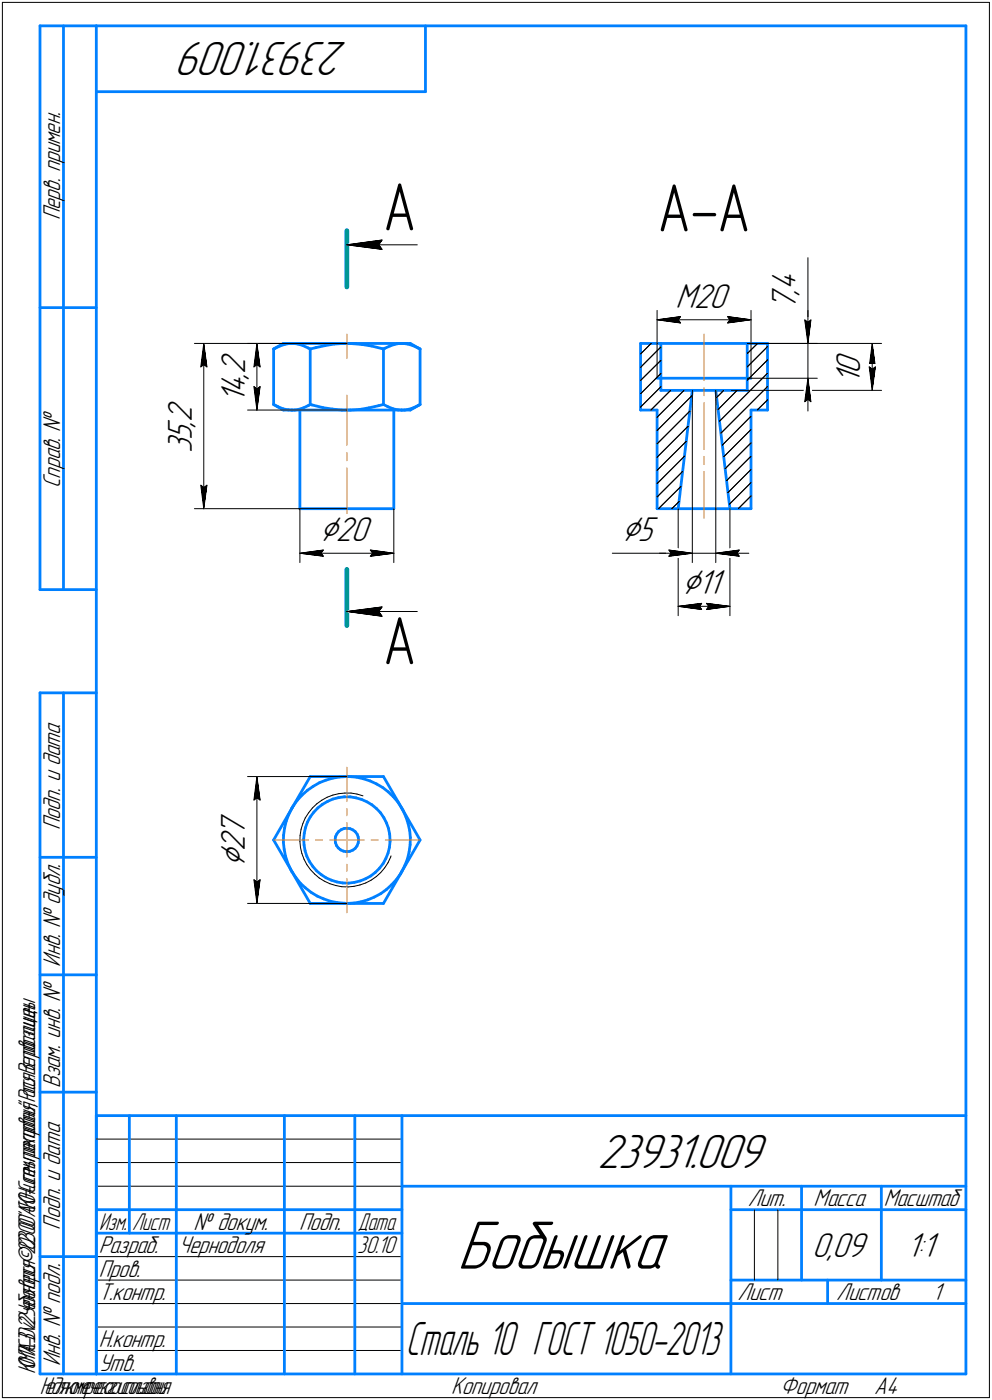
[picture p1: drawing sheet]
<svg xmlns="http://www.w3.org/2000/svg" width="211mm" height="298mm" viewBox="0 0 211 298" stroke-linecap="round" stroke-linejoin="round" font-family="sans-serif">
<defs><g id="words">
<text font-size="15.6" x="97.2" y="270.1">Бобышка</text>
<g font-size="14.6">
<text x="81.5" y="49">А</text>
<text x="139.9" y="49.3">А-А</text>
<text x="81.5" y="141.4">А</text>
</g>
<g font-size="10.9">
<text x="73.9" y="9" transform="rotate(-180 73.9 9)">23931.009</text>
<text x="127.1" y="248.5">23931.009</text>
</g>
<text font-size="10.6" x="86.4" y="288.5">Сталь 10 ГОСТ 1050-2013</text>
<g font-size="8.5">
<text x="68" y="115.2">Ç20</text>
<text x="132.2" y="115.2">Ç5</text>
<text x="145" y="126.5">Ç11</text>
<text x="52.1" y="184.6" transform="rotate(-90 52.1 184.6)">Ç</text>
</g>
<g font-size="7.8">
<text x="143.7" y="65.5">M20</text>
<text x="169.3" y="62.9" transform="rotate(-90 169.3 62.9)">,</text>
<text x="169.3" y="61.8" transform="rotate(-90 169.3 61.8)">4</text>
<text x="169.3" y="66.1" transform="rotate(-90 169.3 66.1)">7</text>
<text x="52.1" y="83.8" transform="rotate(-90 52.1 83.8)">4</text>
<text x="52.1" y="80.6" transform="rotate(-90 52.1 80.6)">,</text>
<text x="52.1" y="79.5" transform="rotate(-90 52.1 79.5)">2</text>
<text x="183" y="81.7" transform="rotate(-90 183 81.7)">1</text>
<text x="183" y="79.5" transform="rotate(-90 183 79.5)">0</text>
<text x="40.8" y="89.9" transform="rotate(-90 40.8 89.9)">2</text>
<text x="52.1" y="85.9" transform="rotate(-90 52.1 85.9)">1</text>
<text x="40.8" y="93.7" transform="rotate(-90 40.8 93.7)">5</text>
<text x="40.8" y="91" transform="rotate(-90 40.8 91)">,</text>
<text x="40.8" y="96.5" transform="rotate(-90 40.8 96.5)">3</text>
<text x="52.1" y="178" transform="rotate(-90 52.1 178)">7</text>
<text x="52.1" y="181.2" transform="rotate(-90 52.1 181.2)">2</text>
<text x="172.8" y="267.5">0,09</text>
<text x="192.9" y="267.5">1:1</text>
</g>
<g font-size="5.5">
<text x="12.8" y="46.9" transform="rotate(-90 12.8 46.9)">Перв. примен.</text>
<text x="12.8" y="103.8" transform="rotate(-90 12.8 103.8)">Справ. !</text>
<text x="12.8" y="176.7" transform="rotate(-90 12.8 176.7)">Подп. и дата</text>
<text x="12.8" y="205.8" transform="rotate(-90 12.8 205.8)">Инв. ! дубл.</text>
<text x="12.8" y="231.6" transform="rotate(-90 12.8 231.6)">Взам. инв. !</text>
<text x="159.1" y="256.8">Лит.</text>
<text x="173.1" y="256.8">Масса</text>
<text x="188" y="256.8">Масштаб</text>
<text x="12.8" y="261.7" transform="rotate(-90 12.8 261.7)">Подп. и дата</text>
<text x="41.2" y="261.8">! докум.</text>
<text x="63.6" y="261.8">Подп.</text>
<text x="21" y="266.8">Разраб.</text>
<text x="38" y="266.8">Чернодоля</text>
<text x="21" y="271.8">Пров.</text>
<text x="21" y="276.8">Т.контр.</text>
<text x="156.9" y="276.8">Лист</text>
<text x="177.9" y="276.8">Листов</text>
<text x="198.4" y="276.8">1</text>
<text x="21" y="286.8">Н.контр.</text>
<text x="12.8" y="290.8" transform="rotate(-90 12.8 290.8)">Инв. ! подл.</text>
<text x="21" y="291.8">Утв.</text>
<text x="96" y="296.8">Копировал</text>
<text x="166" y="296.8">Формат</text>
<text x="186" y="296.8">A4</text>
</g>
<g font-size="5.4">
<text x="21.1" y="261.8">Изм.</text>
<text x="28.1" y="261.8">Лист</text>
<text x="76.1" y="261.8">Дата</text>
<text x="76" y="266.8">30.10</text>
<text x="7.5" y="292.5" transform="rotate(-90 7.5 292.5)">КОМПАС-3Dv22Учебнаяверсия©2023ООО&quot;АСКОН-Системыпроектирования&quot;,Россия.Всеправазащищены.</text>
<text x="8.5" y="296.7">Недлякоммерческогоиспользования</text>
</g>
</g></defs>
<g fill="none" stroke="#0080ff" stroke-width=".59">
<path d="M8.5 5.5v120zM8.5 5.5h12zM13.5 5.5v120zM20.5 5.5v287zM20.5 5.5h185zM20.5 19.5h70zM90.5 5.5v14zM205.5 5.5v287zM8.5 65.5h12zM58.2 74.3v11.8zM58.2 74.3l2.1-1.2zM58.2 74.3l.3-.2z"/>
<path d="M58.5 74.1l1-.4zM59.5 73.7l1-.4zM60.3 73.1h1.8zM60.5 73.3l1.1-.2zM61.6 73.1h.5zM62.1 73.1h11.7zM62.1 73.1h.3zM62.4 73.1l1 .1zM63.4 73.2l1 .3zM64.4 73.5l1.2 .6zM65.6 74.1l.4 .2zM66 74.3v11.8z"/>
<path d="M66 74.3l1.2-.3zM67.2 74l1.9-.4zM69.1 73.6l2-.4zM71.1 73.2l2-.1zM73.1 73.1h.7zM73.8 73.1l1.1 .1zM73.8 73.1h11.7zM74.9 73.2l2.1 .1zM77 73.3l2 .4zM79 73.7l2.4 .6zM81.4 74.3h.2zM81.6 74.3v11.8z"/>
<path d="M81.6 74.3l.3-.2zM81.9 74.1l1-.4zM82.9 73.7l1-.4zM83.9 73.3l1-.2zM84.9 73.1h.6zM85.5 73.1h1.8zM85.5 73.1h.3zM85.8 73.1l.9 .1zM86.7 73.2l1.1 .3zM87.3 73.1l2.1 1.2zM87.8 73.5l1.1 .6zM88.9 74.1l.5 .2z"/>
<path d="M89.4 74.3v11.8zM136.3 73.1v14.2zM136.3 73.1h4.3zM140.6 73.1v10zM140.6 73.1h18.4zM159 73.1v10zM159 73.1h4.3zM163.3 73.1v14.2zM58.2 86.1l2.1 1.2zM58.2 86.1l.9 .5zM59.1 86.6l1.1 .4zM60.2 87l1.1 .2z"/>
<path d="M60.3 87.3h1.8zM61.3 87.2l.8 .1zM62.1 87.3h.6zM62.1 87.3h11.7zM62.7 87.3l.9-.2zM63.6 87.1l1-.3zM63.8 87.3v21zM64.6 86.8l1-.5zM65.6 86.3l.4-.2zM66 86.1l.3 .1zM66.3 86.2l2.4 .6zM68.7 86.8l2 .3z"/>
<path d="M70.7 87.1l2 .2zM72.7 87.3h1.1zM73.8 87.3h11.7zM73.8 87.3h.7zM74.5 87.3l2-.1zM76.5 87.2l2-.4zM78.5 86.8l2.1-.4zM80.6 86.4l1-.3zM81.6 86.1l.9 .5zM82.5 86.6l1.2 .4zM83.7 87l1 .2zM83.8 87.3v21z"/>
<path d="M84.7 87.2l.8 .1zM85.5 87.3h1.8zM85.5 87.3h.6zM86.1 87.3l.9-.2zM87 87.1l.9-.3zM87.3 87.3l2.1-1.2zM87.9 86.8l1.1-.5zM89 86.3l.4-.2zM136.3 87.3h3.5zM139.8 87.3v21zM139.8 80.5h.8zM140.6 83.1h6.7z"/>
<path d="M140.6 80.5h18.4zM147.3 83.1l-3 25.2zM147.3 83.1h5zM152.3 83.1h6.7zM152.3 83.1l3 25.2zM159 80.5h.8zM159.8 87.3h3.5zM159.8 87.3v21zM63.8 108.3h10zM73.8 108.3h10zM139.8 108.3h4.5zM144.3 108.3h11z"/>
<path d="M155.3 108.3h4.5zM8.5 125.5h12zM8.5 147.5v145zM8.5 147.5h12zM13.5 147.5v145zM58.2 178.8l3.9 6.7zM60.3 179.3l.2 1.5zM60.3 177.8v1.5zM60.5 176.3l-.2 1.5zM60.9 174.8l-.4 1.5zM61.4 173.4l-.5 1.4zM62.1 172l-3.9 6.8z"/>
<path d="M62.1 172l-.7 1.4zM62.4 171.6l-.3 .4zM63.2 170.3l-.8 1.3zM64.3 169.2l1.1-1zM64.3 169.2l-1.1 1.1zM64.6 178.6l.1 1.3zM64.7 179.9l.2 1.2zM64.7 177.4l-.1 1.2zM65 176.2l-.3 1.2zM65.4 168.2l1.2-.8zM65.4 175l-.4 1.2zM66 165.3l-3.9 6.7z"/>
<path d="M66 165.3h7.8zM66 173.9l-.6 1.1zM66.6 167.4l1.3-.8zM66.8 172.9l-.8 1zM67.6 172l1-.8zM67.6 172l-.8 .9zM67.9 166.6l1.4-.5zM68.6 171.2l1.1-.6zM69.3 166.1l1.5-.4zM69.7 170.6l1.1-.5zM70.8 165.7l1.5-.3zM70.8 170.1l1.2-.3z"/>
<path d="M71.3 178.7l.1 .7zM71.4 178.1l-.1 .6zM71.4 179.4l.2 .6zM71.7 177.5l-.3 .6zM72 169.8l1.2-.2zM72.1 177l.5-.4zM72.1 177l-.4 .5zM72.3 165.4l1.5-.1zM72.6 176.6l.6-.2zM73.2 176.4l.6-.1zM73.2 169.6h1.3zM73.8 165.3h.5z"/>
<path d="M73.8 165.3h7.8zM73.8 176.3l.7 .1zM74.3 165.3l1.5 .1zM74.5 176.4l.6 .3zM74.5 169.6l1.2 .2zM75.1 176.7l.5 .3zM75.6 177l.4 .6zM75.7 169.8l1.2 .4zM75.8 165.4l1.5 .4zM76 177.6l.2 .6zM76.2 179.5l-.3 .6zM76.2 178.2l.1 .6z"/>
<path d="M76.3 178.8l-.1 .7zM76.9 170.2l1.2 .5zM77.3 165.8l1.4 .4zM78.1 170.7l1 .6zM78.7 166.2l1.4 .7zM79.1 171.3l1 .8zM80.1 166.9l1.3 .7zM80.1 172.1l.8 .9zM80.9 173l.8 1.1zM81.4 167.6l1.2 1zM81.6 165.3l3.9 6.7zM81.7 174.1l.5 1.1z"/>
<path d="M82.2 175.2l.4 1.1zM82.6 168.6l1.1 1zM82.6 176.3l.3 1.2zM82.9 177.5l.1 1.3zM83 179.2l-.2 1.2zM83 178.8v.4zM83.7 169.6l1 1.2zM84.7 170.8l.8 1.2zM85.5 172l.2 .5zM85.5 172l3.9 6.8zM85.7 172.5l.7 1.4zM86.4 173.9l.4 1.4z"/>
<path d="M86.8 175.3l.4 1.5zM87.2 176.8l.1 1.5zM87.2 179.8l-.2 1.5zM87.3 178.3l-.1 1.5zM89.4 178.8l-3.9 6.7zM8.5 182.5h12zM60.5 180.8l.2 1.5zM60.7 182.3l.5 1.4zM61.2 183.7l.6 1.4zM61.8 185.1l.3 .4zM62.1 185.5l.8 1.3zM62.1 185.5l3.9 6.8z"/>
<path d="M62.9 186.8l1 1.2zM63.9 188l1.1 1zM64.9 181.1l.4 1.2zM65 189l1.2 .9zM65.3 182.3l.5 1.1zM65.8 183.4l.7 1zM66 192.3h7.8zM66.2 189.9l1.3 .9zM66.5 184.4l.9 1zM67.4 185.4l.9 .8zM67.5 190.8l1.3 .5zM68.3 186.2l1 .7z"/>
<path d="M68.8 191.3l1.5 .6zM69.3 186.9l1.2 .5zM70.3 191.9l1.5 .3zM70.5 187.4l1.2 .3zM71.6 180l.4 .5zM71.7 187.7l1.2 .3zM71.8 192.2l1.5 .1zM72 180.5l.5 .4zM72.5 180.9l.6 .3zM72.9 188h1.3zM73.1 181.2l.6 .1zM73.3 192.3h.5z"/>
<path d="M73.7 181.3h.1M73.8 192.3h7.8zM73.8 192.3l1.5-.1zM73.8 181.3l.6-.1zM74.2 188l1.2-.2zM74.4 181.2l.7-.2zM75.1 181l.5-.4zM75.3 192.2l1.5-.2zM75.4 187.8l1.2-.3zM75.9 180.1l-.3 .5zM76.6 187.5l1.2-.4zM76.8 192l1.4-.4z"/>
<path d="M77.8 187.1l1.1-.6zM78.2 191.6l1.4-.6zM78.9 186.5l.9-.8zM79.6 191l1.4-.8zM79.8 185.7l.9-.9zM81 190.2l1.2-.8zM81.5 183.9l-.8 .9zM82.1 182.8l-.6 1.1zM82.2 189.4l1.1-1.1zM82.5 181.6l-.4 1.2zM82.8 180.4l-.3 1.2zM84.3 187.2l-1 1.1z"/>
<path d="M85.2 186l-.9 1.2zM85.5 185.5l-3.9 6.8zM85.5 185.5l-.3 .5zM86.1 184.2l-.6 1.3zM86.7 182.8l-.6 1.4zM87 181.3l-.3 1.5zM8.5 207.5h12zM8.5 232.5h12zM20.5 237.5h185zM20.5 237.5v55zM27.5 237.5v25zM37.5 237.5v55z"/>
<path d="M60.5 237.5v55zM75.5 237.5v55zM85.5 237.5v55zM20.5 257.5h65zM85.5 252.5h120zM155.5 252.5v40zM155.5 257.5h15zM170.5 252.5v20zM170.5 257.5h35zM187.5 252.5v20zM8.5 267.5h12zM20.5 262.5h65z"/>
<path d="M85.5 277.5h70zM155.5 277.5h50zM155.5 272.5h50zM176.1 272.5v5zM8.5 292.5h12zM20.5 292.5h185z"/>
</g>
<g fill="none" stroke="#ff8000" stroke-width=".21">
<path d="M73.8 71.1v5.2zM149.8 71.1v9.9zM73.8 84.1v10.7zM73.8 96.3v1.8zM73.8 99.6v10.7zM149.8 97.2v1.7zM149.8 85.7v10zM149.8 82.5v1.7zM149.8 100.4v9.9zM58.3 178.8h7.3zM67.1 178.8h1.5zM70.1 178.8h3.7z"/>
<path d="M73.8 178.8h3.7zM73.8 178.8v3.7zM73.8 163.3v7.3zM73.8 172.1v1.6zM73.8 175.1v3.7zM79 178.8h1.5zM82 178.8h7.3zM73.8 187v7.3zM73.8 184v1.5z"/>
</g>
<path d="M73.8 49.1v12zM73.8 121.2v12z" fill="none" stroke="#009696" stroke-width="1"/>
<g fill="none" stroke="#000" stroke-width=".21">
<path d="M.5 .5v297zM.5 .5h210zM210.5 .5v297zM73.8 52.1l7.5-1zM73.8 52.1l7.5 1zM73.8 52.1h15zM80.6 52.1l.7 1zM81.3 51.1l-.7 1zM171.9 54.9v13.2zM41.4 73.1h32.4zM42.7 78.1l.6-.5zM43.3 73.1l.7 5z"/>
<path d="M43.3 77.6l.7 .5zM43.3 73.1l-.6 5zM43.3 73.1v35.2zM52.7 73.1h21.1zM54 78.1l.7-.5zM54.7 73.1l.6 5zM54.7 77.6l.6 .5zM54.7 73.1l-.7 5zM54.7 73.1v14.2zM136.3 78.2l4.3-4.3zM136.3 75.4l2.2-2.3zM139.8 73.1v7.4z"/>
<path d="M139.8 66.1v7zM139.8 68.1l5-.7zM139.8 68.1l5 .6zM139.8 68.1h20zM144.3 68.1l.5 .6zM144.8 67.4l-.5 .7zM154.8 68.7l5-.6zM154.8 67.4l.5 .7zM154.8 67.4l5 .7zM155.3 68.1l-.5 .6zM159 75.3l2.2-2.2zM159 73.1h28.5z"/>
<path d="M159 73.1h14.9zM159.8 73.1v7.4zM159.8 66.1v7zM163.3 73.8l-4.3 4.3zM171.2 68.1l.7 .5zM171.2 68.1l.7 5zM171.9 68.1v5zM171.9 68.6l.6-.5zM171.9 66.1v7zM171.9 73.1v7.4zM172.5 68.1l-.6 5zM184.9 78.1l.6-.5z"/>
<path d="M184.9 78.1l.6 5zM184.9 78.1l.6 .5zM185.5 73.1l.7 5zM185.5 77.6l.7 .5zM185.5 73.1l-.6 5zM185.5 78.6l.7-.5zM185.5 73.1v10zM186.2 78.1l-.7 5zM52.7 87.3h21.1zM54 82.3l.7 5zM54 82.3l.7 .5zM54.7 82.8l.6-.5z"/>
<path d="M55.3 82.3l-.6 5zM136.3 86.7l4.3-4.4zM136.3 83.8l4.3-4.3zM136.3 81l4.3-4.3zM138.5 87.3l4.2-4.2zM139.8 97.3l6.6-6.6zM139.8 94.5l7-7zM139.8 91.7l7.4-7.4zM139.8 88.8l5.7-5.7zM147.3 83.1v36.7zM152.3 83.1v36.7zM152.4 84.6l1.6-1.5z"/>
<path d="M153.1 89.7l10.2-10.2zM153.4 92.2l9.9-9.9zM154 97.2l5.8-5.8zM154.3 99.8l5.5-5.5zM155.6 83.1h31.9zM156.8 83.1l-4 4.1zM159 80.9l4.3-4.3zM159 80.5h14.9zM159.8 88.6l-6.1 6.1zM161.1 87.3l2.2-2.2zM171.2 85.5l.7-.5zM171.9 80.5l-.7 5z"/>
<path d="M171.9 85l.6 .5zM171.9 80.5l.6 5zM171.9 80.5v7zM41.4 108.3h32.4zM42.7 103.3l.6 5zM42.7 103.3l.6 .5zM43.3 103.8l.7-.5zM44 103.3l-.7 5zM63.8 108.3v11.5zM63.8 117.8l5-.7zM63.8 117.8l5 .6zM63.8 117.8h20z"/>
<path d="M68.3 117.8l.5 .6zM68.8 117.1l-.5 .7zM78.8 118.4l5-.6zM78.8 117.1l.5 .7zM78.8 117.1l5 .7zM79.3 117.8l-.5 .6zM83.8 108.3v11.5zM130.3 117.8h12zM139.8 105.8l5.4-5.5zM139.8 103l5.8-5.9zM139.8 100.1l6.2-6.2zM140.1 108.3l4.8-4.8z"/>
<path d="M140.3 117.8h7zM142.3 117.8h5zM142.3 117.1l5 .7zM142.3 117.1l.5 .7zM142.3 118.4l5-.6zM142.8 117.8l-.5 .6zM142.9 108.3l1.6-1.5zM144.3 108.3v22.8zM147.3 117.8h5zM152.3 117.8l5 .6zM152.3 117.8l5-.7zM152.3 117.8h7z"/>
<path d="M154.6 102.3l5.2-5.2zM154.9 104.9l4.9-5zM155.2 107.4l4.6-4.7zM155.3 108.3v22.8zM156.8 117.8l.5 .6zM157.1 108.3l2.7-2.7zM157.3 117.1l-.5 .7zM73.8 130.2l7.5-1zM73.8 130.2l7.5 1zM73.8 130.2h15zM80.6 130.2l.7 1zM81.3 129.2l-.7 1z"/>
<path d="M144.3 129.1l5-.7zM144.3 129.1l5 .7zM144.3 129.1h11zM148.8 129.1l.5 .7zM149.3 128.4l-.5 .7zM150.3 129.8l5-.7zM150.3 128.4l.5 .7zM150.3 128.4l5 .7zM150.8 129.1l-.5 .7zM52.7 165.3h21.1zM54 170.3l.7-.5zM54.7 165.3l.6 5z"/>
<path d="M54.7 169.8l.6 .5zM54.7 165.3l-.7 5zM54.7 165.3v27zM63.8 179.1l.1 1.3zM63.8 177.8v1.3zM64.1 176.5l-.3 1.3zM64.4 175.3l-.3 1.2zM64.9 174.1l-.5 1.2zM65.7 173l-.8 1.1zM66.5 172l.9-.9zM66.5 172l-.8 1zM67.4 171.1l1.1-.8z"/>
<path d="M68.5 170.3l1.1-.6zM69.6 169.7l1.2-.5zM70.8 169.2l1.3-.2zM72.1 169l1.3-.2zM73.4 168.8h1.3zM74.7 168.8l1.2 .2zM75.9 169l1.3 .4zM52.7 192.3h21.1zM54 187.3l.7 5zM54 187.3l.7 .5zM54.7 187.8l.6-.5zM55.3 187.3l-.6 5z"/>
<path d="M63.9 180.4l.3 1.3zM64.2 181.7l.5 1.2zM64.7 182.9l.6 1.2zM65.3 184.1l.7 1zM66 185.1l.9 1zM66.9 186.1l1 .8zM67.9 186.9l1.1 .7zM69 187.6l1.2 .5zM70.2 188.1l1.3 .4zM71.5 188.5l1.2 .3zM72.7 188.8h1.3zM74 188.8l1.3-.1z"/>
<path d="M75.3 188.7l1.3-.3zM76.6 188.4l1.2-.4zM77.8 188l1.2-.6zM79 187.4l1.1-.8zM80.1 186.6l.9-.8zM81.8 184.7l-.8 1.1zM82.5 183.6l-.7 1.1zM83.1 182.5l-.6 1.1zM83.2 182.2l-.1 .3zM20.5 247.5h65zM20.5 252.5h65zM20.5 242.5h65z"/>
<path d="M160.5 257.5v15zM165.5 257.5v15zM20.5 267.5h65zM20.5 272.5h65zM20.5 277.5h65zM.5 297.5h210zM20.5 282.5h65zM20.5 287.5h65z"/>
</g>
<g fill="#fff" stroke="#fff" stroke-width=".21">
<path d="M81.4 37.8h7.2zM81.4 37.9h7.2zM81.4 37.9h7.2zM81.4 38h7.2zM81.4 38h7.2zM81.4 38.1h7.2zM81.4 38.1h7.2zM81.4 38.1h7.2zM81.4 38.2h7.2zM81.4 38.2h7.2zM81.4 38.3h7.2zM81.4 38.3h7.2zM81.4 38.4h7.2zM81.4 38.4h7.2zM81.4 38.4h7.2zM81.4 38.5h7.2zM81.4 38.5h7.2zM81.4 38.6h7.2zM81.4 38.6h7.2zM81.4 38.7h7.2zM81.4 38.7h7.2zM81.4 38.7h7.2zM81.4 38.8h7.2zM81.4 38.8h7.2zM81.4 38.9h7.2zM81.4 38.9h7.2zM81.4 38.9h7.2zM81.4 39h7.2zM81.4 39h7.2zM81.4 39.1h7.2zM81.4 39.1h7.2zM81.4 39.2h7.2zM81.4 39.2h7.2zM81.4 39.2h7.2zM81.4 39.3h7.2zM81.4 39.3h7.2zM81.4 39.4h7.2zM81.4 39.4h7.2zM81.4 39.5h7.2zM81.4 39.5h7.2zM81.4 39.5h7.2zM81.4 39.6h7.2zM81.4 39.6h7.2zM81.4 39.7h7.2zM81.4 39.7h7.2zM81.4 39.8h7.2zM81.4 39.8h7.2zM81.4 39.8h7.2zM81.4 39.9h7.2zM81.4 39.9h7.2zM81.4 40h7.2zM81.4 40h7.2zM81.4 40h7.2zM81.4 40.1h7.2zM81.4 40.1h7.2zM81.4 40.2h7.2zM81.4 40.2h7.2zM81.4 40.3h7.2zM81.4 40.3h7.2zM81.4 40.3h7.2zM81.4 40.4h7.2zM81.4 40.4h7.2zM81.4 40.5h7.2zM81.4 40.5h7.2zM81.4 40.6h7.2zM81.4 40.6h7.2zM81.4 40.6h7.2zM81.4 40.7h7.2zM81.4 40.7h7.2zM81.4 40.8h7.2zM81.4 40.8h7.2zM81.4 40.9h7.2zM81.4 40.9h7.2zM81.4 40.9h7.2zM81.4 41h7.2zM81.4 41h7.2zM81.4 41.1h7.2zM81.4 41.1h7.2zM81.4 41.1h7.2zM81.4 41.2h7.2zM81.4 41.2h7.2zM81.4 41.3h7.2zM81.4 41.3h7.2zM81.4 41.4h7.2zM81.4 41.4h7.2zM81.4 41.4h7.2zM81.4 41.5h7.2zM81.4 41.5h7.2zM81.4 41.6h7.2zM81.4 41.6h7.2zM81.4 41.7h7.2zM81.4 41.7h7.2zM81.4 41.7h7.2zM81.4 41.8h7.2zM81.4 41.8h7.2zM81.4 41.9h7.2zM81.4 41.9h7.2zM81.4 42h7.2zM81.4 42h7.2zM81.4 42h7.2zM81.4 42.1h7.2zM81.4 42.1h7.2zM81.4 42.2h7.2zM81.4 42.2h7.2zM81.4 42.2h7.2zM81.4 42.3h7.2zM81.4 42.3h7.2zM81.4 42.4h7.2zM81.4 42.4h7.2zM81.4 42.5h7.2zM81.4 42.5h7.2zM81.4 42.5h7.2zM81.4 42.6h7.2zM81.4 42.6h7.2zM81.4 42.7h7.2zM81.4 42.7h7.2zM81.4 42.8h7.2zM81.4 42.8h7.2zM81.4 42.8h7.2zM81.4 42.9h7.2zM81.4 42.9h7.2zM81.4 43h7.2zM81.4 43h7.2zM81.4 43.1h7.2zM81.4 43.1h7.2zM81.4 43.1h7.2zM81.4 43.2h7.2zM81.4 43.2h7.2zM81.4 43.3h7.2zM81.4 43.3h7.2zM81.4 43.3h7.2zM81.4 43.4h7.2zM81.4 43.4h7.2zM81.4 43.5h7.2zM81.4 43.5h7.2zM81.4 43.6h7.2zM81.4 43.6h7.2zM81.4 43.6h7.2zM81.4 43.7h7.2zM81.4 43.7h7.2zM81.4 43.8h7.2zM81.4 43.8h7.2zM81.4 43.9h7.2zM81.4 43.9h7.2zM81.4 43.9h7.2zM81.4 44h7.2zM81.4 44h7.2zM81.4 44.1h7.2zM81.4 44.1h7.2zM81.4 44.2h7.2zM81.4 44.2h7.2zM81.4 44.2h7.2zM81.4 44.3h7.2zM81.4 44.3h7.2zM81.4 44.4h7.2zM81.4 44.4h7.2zM81.4 44.4h7.2zM81.4 44.5h7.2zM81.4 44.5h7.2zM81.4 44.6h7.2zM81.4 44.6h7.2zM81.4 44.7h7.2zM81.4 44.7h7.2zM81.4 44.7h7.2zM81.4 44.8h7.2zM81.4 44.8h7.2zM81.4 44.9h7.2zM81.4 44.9h7.2zM81.4 45h7.2zM81.4 45h7.2zM81.4 45h7.2zM81.4 45.1h7.2zM81.4 45.1h7.2zM81.4 45.2h7.2zM81.4 45.2h7.2zM81.4 45.3h7.2zM81.4 45.3h7.2zM81.4 45.3h7.2zM81.4 45.4h7.2zM81.4 45.4h7.2zM81.4 45.5h7.2zM81.4 45.5h7.2zM81.4 45.6h7.2zM81.4 45.6h7.2zM81.4 45.6h7.2zM81.4 45.7h7.2zM81.4 45.7h7.2zM81.4 45.8h7.2zM81.4 45.8h7.2zM81.4 45.8h7.2zM81.4 45.9h7.2zM81.4 45.9h7.2zM81.4 46h7.2zM81.4 46h7.2zM81.4 46.1h7.2zM81.4 46.1h7.2zM81.4 46.1h7.2zM81.4 46.2h7.2zM81.4 46.2h7.2zM81.4 46.3h7.2zM81.4 46.3h7.2zM81.4 46.4h7.2zM81.4 46.4h7.2zM81.4 46.4h7.2zM81.4 46.5h7.2zM81.4 46.5h7.2zM81.4 46.6h7.2zM81.4 46.6h7.2zM81.4 46.7h7.2zM81.4 46.7h7.2zM81.4 46.7h7.2zM81.4 46.8h7.2zM81.4 46.8h7.2zM81.4 46.9h7.2zM81.4 46.9h7.2zM81.4 46.9h7.2zM81.4 47h7.2zM81.4 47h7.2zM81.4 47.1h7.2zM81.4 47.1h7.2zM81.4 47.2h7.2zM81.4 47.2h7.2zM81.4 47.2h7.2zM81.4 47.3h7.2zM81.4 47.3h7.2zM81.4 47.4h7.2zM81.4 47.4h7.2zM81.4 47.5h7.2zM81.4 47.5h7.2zM81.4 47.5h7.2zM81.4 47.6h7.2zM81.4 47.6h7.2zM81.4 47.7h7.2zM81.4 47.7h7.2zM81.4 47.8h7.2zM81.4 47.8h7.2zM81.4 47.8h7.2zM81.4 47.9h7.2zM81.4 47.9h7.2zM81.4 48h7.2zM81.4 48h7.2zM81.4 48h7.2zM81.4 48.1h7.2zM81.4 48.1h7.2zM81.4 48.2h7.2zM81.4 48.2h7.2zM81.4 48.3h7.2zM81.4 48.3h7.2zM81.4 48.3h7.2zM81.4 48.4h7.2zM81.4 48.4h7.2zM81.4 48.5h7.2zM81.4 48.5h7.2zM81.4 48.6h7.2zM81.4 48.6h7.2zM81.4 48.6h7.2zM81.4 48.7h7.2zM81.4 48.7h7.2zM81.4 48.8h7.2zM81.4 48.8h7.2zM81.4 48.9h7.2zM81.4 48.9h7.2zM81.4 48.9h7.2zM81.4 49h7.2zM81.4 49h7.2zM81.4 49.1h7.2zM81.4 49.1h7.2zM81.4 49.1h7.2zM81.4 49.2h7.2zM81.4 49.2h7.2zM81.4 49.3h7.2zM81.4 49.3h7.2zM81.4 49.4h7.2zM81.4 49.4h7.2zM81.4 49.4h7.2zM81.4 49.5h7.2zM81.4 49.5h7.2zM81.4 49.6h7.2zM81.4 49.6h7.2zM81.4 49.7h7.2zM81.4 49.7h7.2zM81.4 49.7h7.2zM81.4 49.8h7.2zM81.4 49.8h7.2zM81.4 49.9h7.2zM81.4 49.9h7.2zM81.4 50h7.2zM81.4 50h7.2zM81.4 50h7.2zM81.4 50.1h7.2zM81.4 50.1h7.2zM81.4 50.2h7.2zM81.4 50.2h7.2zM81.4 50.2h7.2zM81.4 50.3h7.2zM81.4 50.3h7.2zM81.4 50.4h7.2zM81.4 50.4h7.2zM81.4 50.5h7.2zM81.4 50.5h7.2zM81.4 50.5h7.2zM81.4 50.6h7.2zM81.4 50.6h7.2zM81.4 50.7h7.2zM81.4 50.7h7.2zM81.4 50.8h7.2zM81.4 50.8h7.2zM81.4 50.8h7.2zM81.4 50.9h7.2zM81.4 50.9h7.2zM81.4 51h7.2zM81.4 51h7.2zM81.4 51.1h7.2zM81.4 51.1h7.2zM81.4 51.1h7.2zM81.4 51.2h7.2zM81.4 51.2h7.2zM81.4 51.3h7.2zM81.4 51.3h7.2zM81.4 51.4h7.2zM81.4 51.4h7.2zM81.4 51.4h7.2zM81.4 51.5h7.2zM81.4 51.5h7.2zM81.4 51.6h7.2zM81.4 51.6h7.2zM81.4 51.6h7.2zM81.4 51.7h7.2zM81.4 51.7h7.2zM81.4 51.8h7.2zM81.4 51.8h7.2zM81.4 51.9h7.2zM81.4 51.9h7.2zM81.4 51.9h7.2zM81.4 52h7.2zM81.4 52h7.2zM81.4 52.1h7.2z"/>
<path d="M81.4 130.2h7.2zM81.4 130.2h7.2zM81.4 130.3h7.2zM81.4 130.3h7.2zM81.4 130.3h7.2zM81.4 130.4h7.2zM81.4 130.4h7.2zM81.4 130.5h7.2zM81.4 130.5h7.2zM81.4 130.6h7.2zM81.4 130.6h7.2zM81.4 130.6h7.2zM81.4 130.7h7.2zM81.4 130.7h7.2zM81.4 130.8h7.2zM81.4 130.8h7.2zM81.4 130.9h7.2zM81.4 130.9h7.2zM81.4 130.9h7.2zM81.4 131h7.2zM81.4 131h7.2zM81.4 131.1h7.2zM81.4 131.1h7.2zM81.4 131.1h7.2zM81.4 131.2h7.2zM81.4 131.2h7.2zM81.4 131.3h7.2zM81.4 131.3h7.2zM81.4 131.4h7.2zM81.4 131.4h7.2zM81.4 131.4h7.2zM81.4 131.5h7.2zM81.4 131.5h7.2zM81.4 131.6h7.2zM81.4 131.6h7.2zM81.4 131.7h7.2zM81.4 131.7h7.2zM81.4 131.7h7.2zM81.4 131.8h7.2zM81.4 131.8h7.2zM81.4 131.9h7.2zM81.4 131.9h7.2zM81.4 132h7.2zM81.4 132h7.2zM81.4 132h7.2zM81.4 132.1h7.2zM81.4 132.1h7.2zM81.4 132.2h7.2zM81.4 132.2h7.2zM81.4 132.2h7.2zM81.4 132.3h7.2zM81.4 132.3h7.2zM81.4 132.4h7.2zM81.4 132.4h7.2zM81.4 132.5h7.2zM81.4 132.5h7.2zM81.4 132.5h7.2zM81.4 132.6h7.2zM81.4 132.6h7.2zM81.4 132.7h7.2zM81.4 132.7h7.2zM81.4 132.8h7.2zM81.4 132.8h7.2zM81.4 132.8h7.2zM81.4 132.9h7.2zM81.4 132.9h7.2zM81.4 133h7.2zM81.4 133h7.2zM81.4 133.1h7.2zM81.4 133.1h7.2zM81.4 133.1h7.2zM81.4 133.2h7.2zM81.4 133.2h7.2zM81.4 133.3h7.2zM81.4 133.3h7.2zM81.4 133.3h7.2zM81.4 133.4h7.2zM81.4 133.4h7.2zM81.4 133.5h7.2zM81.4 133.5h7.2zM81.4 133.6h7.2zM81.4 133.6h7.2zM81.4 133.6h7.2zM81.4 133.7h7.2zM81.4 133.7h7.2zM81.4 133.8h7.2zM81.4 133.8h7.2zM81.4 133.9h7.2zM81.4 133.9h7.2zM81.4 133.9h7.2zM81.4 134h7.2zM81.4 134h7.2zM81.4 134.1h7.2zM81.4 134.1h7.2zM81.4 134.2h7.2zM81.4 134.2h7.2zM81.4 134.2h7.2zM81.4 134.3h7.2zM81.4 134.3h7.2zM81.4 134.4h7.2zM81.4 134.4h7.2zM81.4 134.5h7.2zM81.4 134.5h7.2zM81.4 134.5h7.2zM81.4 134.6h7.2zM81.4 134.6h7.2zM81.4 134.7h7.2zM81.4 134.7h7.2zM81.4 134.7h7.2zM81.4 134.8h7.2zM81.4 134.8h7.2zM81.4 134.9h7.2zM81.4 134.9h7.2zM81.4 135h7.2zM81.4 135h7.2zM81.4 135h7.2zM81.4 135.1h7.2zM81.4 135.1h7.2zM81.4 135.2h7.2zM81.4 135.2h7.2zM81.4 135.3h7.2zM81.4 135.3h7.2zM81.4 135.3h7.2zM81.4 135.4h7.2zM81.4 135.4h7.2zM81.4 135.5h7.2zM81.4 135.5h7.2zM81.4 135.6h7.2zM81.4 135.6h7.2zM81.4 135.6h7.2zM81.4 135.7h7.2zM81.4 135.7h7.2zM81.4 135.8h7.2zM81.4 135.8h7.2zM81.4 135.8h7.2zM81.4 135.9h7.2zM81.4 135.9h7.2zM81.4 136h7.2zM81.4 136h7.2zM81.4 136.1h7.2zM81.4 136.1h7.2zM81.4 136.1h7.2zM81.4 136.2h7.2zM81.4 136.2h7.2zM81.4 136.3h7.2zM81.4 136.3h7.2zM81.4 136.4h7.2zM81.4 136.4h7.2zM81.4 136.4h7.2zM81.4 136.5h7.2zM81.4 136.5h7.2zM81.4 136.6h7.2zM81.4 136.6h7.2zM81.4 136.7h7.2zM81.4 136.7h7.2zM81.4 136.7h7.2zM81.4 136.8h7.2zM81.4 136.8h7.2zM81.4 136.9h7.2zM81.4 136.9h7.2zM81.4 136.9h7.2zM81.4 137h7.2zM81.4 137h7.2zM81.4 137.1h7.2zM81.4 137.1h7.2zM81.4 137.2h7.2zM81.4 137.2h7.2zM81.4 137.2h7.2zM81.4 137.3h7.2zM81.4 137.3h7.2zM81.4 137.4h7.2zM81.4 137.4h7.2zM81.4 137.5h7.2zM81.4 137.5h7.2zM81.4 137.5h7.2zM81.4 137.6h7.2zM81.4 137.6h7.2zM81.4 137.7h7.2zM81.4 137.7h7.2zM81.4 137.8h7.2zM81.4 137.8h7.2zM81.4 137.8h7.2zM81.4 137.9h7.2zM81.4 137.9h7.2zM81.4 138h7.2zM81.4 138h7.2zM81.4 138h7.2zM81.4 138.1h7.2zM81.4 138.1h7.2zM81.4 138.2h7.2zM81.4 138.2h7.2zM81.4 138.3h7.2zM81.4 138.3h7.2zM81.4 138.3h7.2zM81.4 138.4h7.2zM81.4 138.4h7.2zM81.4 138.5h7.2zM81.4 138.5h7.2zM81.4 138.6h7.2zM81.4 138.6h7.2zM81.4 138.6h7.2zM81.4 138.7h7.2zM81.4 138.7h7.2zM81.4 138.8h7.2zM81.4 138.8h7.2zM81.4 138.9h7.2zM81.4 138.9h7.2zM81.4 138.9h7.2zM81.4 139h7.2zM81.4 139h7.2zM81.4 139.1h7.2zM81.4 139.1h7.2zM81.4 139.1h7.2zM81.4 139.2h7.2zM81.4 139.2h7.2zM81.4 139.3h7.2zM81.4 139.3h7.2zM81.4 139.4h7.2zM81.4 139.4h7.2zM81.4 139.4h7.2zM81.4 139.5h7.2zM81.4 139.5h7.2zM81.4 139.6h7.2zM81.4 139.6h7.2zM81.4 139.7h7.2zM81.4 139.7h7.2zM81.4 139.7h7.2zM81.4 139.8h7.2zM81.4 139.8h7.2zM81.4 139.9h7.2zM81.4 139.9h7.2zM81.4 140h7.2zM81.4 140h7.2zM81.4 140h7.2zM81.4 140.1h7.2zM81.4 140.1h7.2zM81.4 140.2h7.2zM81.4 140.2h7.2zM81.4 140.3h7.2zM81.4 140.3h7.2zM81.4 140.3h7.2zM81.4 140.4h7.2zM81.4 140.4h7.2zM81.4 140.5h7.2zM81.4 140.5h7.2zM81.4 140.5h7.2zM81.4 140.6h7.2zM81.4 140.6h7.2zM81.4 140.7h7.2zM81.4 140.7h7.2zM81.4 140.8h7.2zM81.4 140.8h7.2zM81.4 140.8h7.2zM81.4 140.9h7.2zM81.4 140.9h7.2zM81.4 141h7.2zM81.4 141h7.2zM81.4 141.1h7.2zM81.4 141.1h7.2zM81.4 141.1h7.2zM81.4 141.2h7.2zM81.4 141.2h7.2zM81.4 141.3h7.2zM81.4 141.3h7.2zM81.4 141.4h7.2zM81.4 141.4h7.2zM81.4 141.4h7.2zM81.4 141.5h7.2zM81.4 141.5h7.2zM81.4 141.6h7.2zM81.4 141.6h7.2zM81.4 141.6h7.2zM81.4 141.7h7.2zM81.4 141.7h7.2zM81.4 141.8h7.2zM81.4 141.8h7.2zM81.4 141.9h7.2zM81.4 141.9h7.2zM81.4 141.9h7.2zM81.4 142h7.2zM81.4 142h7.2zM81.4 142.1h7.2zM81.4 142.1h7.2zM81.4 142.2h7.2zM81.4 142.2h7.2zM81.4 142.2h7.2zM81.4 142.3h7.2zM81.4 142.3h7.2zM81.4 142.4h7.2zM81.4 142.4h7.2zM81.4 142.5h7.2zM81.4 142.5h7.2zM81.4 142.5h7.2zM81.4 142.6h7.2zM81.4 142.6h7.2zM81.4 142.7h7.2zM81.4 142.7h7.2zM81.4 142.7h7.2zM81.4 142.8h7.2zM81.4 142.8h7.2zM81.4 142.9h7.2zM81.4 142.9h7.2zM81.4 143h7.2zM81.4 143h7.2zM81.4 143h7.2zM81.4 143.1h7.2zM81.4 143.1h7.2zM81.4 143.2h7.2zM81.4 143.2h7.2zM81.4 143.3h7.2zM81.4 143.3h7.2zM81.4 143.3h7.2zM81.4 143.4h7.2zM81.4 143.4h7.2zM81.4 143.5h7.2zM81.4 143.5h7.2zM81.4 143.6h7.2zM81.4 143.6h7.2zM81.4 143.6h7.2zM81.4 143.7h7.2zM81.4 143.7h7.2zM81.4 143.8h7.2zM81.4 143.8h7.2zM81.4 143.8h7.2zM81.4 143.9h7.2zM81.4 143.9h7.2zM81.4 144h7.2zM81.4 144h7.2zM81.4 144.1h7.2zM81.4 144.1h7.2zM81.4 144.1h7.2zM81.4 144.2h7.2zM81.4 144.2h7.2zM81.4 144.3h7.2zM81.4 144.3h7.2zM81.4 144.4h7.2zM81.4 144.4h7.2z"/>
<path d="M81.5 50.6h.3zM81.2 50.6h.6zM80.8 50.7h1zM80.5 50.7h1.3zM80.2 50.8h1.6zM79.8 50.8h2zM79.5 50.8h2.3zM79.2 50.9h2.6zM78.9 50.9h2.9zM78.5 51h3.3zM78.2 51h3.6zM77.9 51.1h3.9zM77.6 51.1h4.2zM77.2 51.1h4.6zM76.9 51.2h4.9zM76.6 51.2h5.2zM76.2 51.3h5.6zM75.9 51.3h5.9zM75.6 51.4h6.2zM75.5 51.4h6.3zM75.4 51.4h6.4zM75.3 51.5h6.5zM75.2 51.5h6.6zM75.1 51.6h6.7zM75 51.6h6.8zM74.9 51.6h6.9zM74.8 51.7h7zM74.7 51.7h7.1zM74.6 51.8h7.2zM74.5 51.8h7.3zM74.4 51.9h7.4zM74.3 51.9h7.5zM74.2 51.9h7.6zM74.1 52h7.7zM74 52h7.8zM73.9 52.1h7.9zM73.8 52.1h8zM73.9 52.2h7.9zM74 52.2h7.8zM74.1 52.2h7.7zM74.2 52.3h7.6zM74.3 52.3h7.5zM74.4 52.4h7.4zM74.5 52.4h7.3zM74.6 52.5h7.2zM74.8 52.5h7zM74.8 52.5h7zM75 52.6h6.8zM75.1 52.6h6.7zM75.2 52.7h6.6zM75.3 52.7h6.5zM75.4 52.7h6.4zM75.5 52.8h6.3zM75.6 52.8h6.2zM75.9 52.9h5.9zM76.2 52.9h5.6zM76.5 53h5.3zM76.8 53h5zM77.1 53h4.7zM77.5 53.1h4.3zM77.8 53.1h4zM78.1 53.2h3.7zM78.4 53.2h3.4zM78.7 53.3h3.1zM79 53.3h2.8zM79.3 53.3h2.5zM79.6 53.4h2.2zM79.9 53.4h1.9zM80.3 53.5h1.5zM80.6 53.5h1.2zM80.9 53.6h.9zM81.2 53.6h.6zM81.5 53.6h.3z"/>
<path d="M81.5 128.7h.3zM81.2 128.7h.6zM80.8 128.8h1zM80.5 128.8h1.3zM80.2 128.9h1.6zM79.8 128.9h2zM79.5 128.9h2.3zM79.2 129h2.6zM78.9 129h2.9zM78.5 129.1h3.3zM78.2 129.1h3.6zM77.9 129.2h3.9zM77.6 129.2h4.2zM77.2 129.2h4.6zM76.9 129.3h4.9zM76.6 129.3h5.2zM76.2 129.4h5.6zM75.9 129.4h5.9zM75.6 129.5h6.2zM75.5 129.5h6.3zM75.4 129.5h6.4zM75.3 129.6h6.5zM75.2 129.6h6.6zM75.1 129.7h6.7zM75 129.7h6.8zM74.8 129.8h7zM74.8 129.8h7zM74.6 129.8h7.2zM74.5 129.9h7.3zM74.4 129.9h7.4zM74.3 130h7.5zM74.2 130h7.6zM74.1 130h7.7zM74 130.1h7.8zM73.9 130.1h7.9zM73.8 130.2h8zM73.9 130.2h7.9zM74 130.3h7.8zM74.1 130.3h7.7zM74.2 130.3h7.6zM74.3 130.4h7.5zM74.4 130.4h7.4zM74.5 130.5h7.3zM74.6 130.5h7.2zM74.7 130.6h7.1zM74.8 130.6h7zM74.9 130.6h6.9zM75 130.7h6.8zM75.1 130.7h6.7zM75.2 130.8h6.6zM75.3 130.8h6.5zM75.4 130.9h6.4zM75.5 130.9h6.3zM75.6 130.9h6.2zM75.9 131h5.9zM76.2 131h5.6zM76.6 131.1h5.2zM76.9 131.1h4.9zM77.2 131.1h4.6zM77.6 131.2h4.2zM77.9 131.2h3.9zM78.2 131.3h3.6zM78.5 131.3h3.3zM78.9 131.4h2.9zM79.2 131.4h2.6zM79.5 131.4h2.3zM79.8 131.5h2zM80.2 131.5h1.6zM80.5 131.6h1.3zM80.8 131.6h1zM81.2 131.7h.6zM81.5 131.7h.3z"/>
<path d="M46.5 74.5h7.1zM46.5 74.6h7.1zM46.5 74.6h7.1zM46.5 74.7h7.1zM46.5 74.7h7.1zM46.5 74.8h7.1zM46.5 74.8h7.1zM46.5 74.8h7.1zM46.5 74.9h7.1zM46.5 74.9h7.1zM46.5 75h7.1zM46.5 75h7.1zM46.5 75.1h7.1zM46.5 75.1h7.1zM46.5 75.1h7.1zM46.5 75.2h7.1zM46.5 75.2h7.1zM46.5 75.3h7.1zM46.5 75.3h7.1zM46.5 75.4h7.1zM46.5 75.4h7.1zM46.5 75.4h7.1zM46.5 75.5h7.1zM46.5 75.5h7.1zM46.5 75.6h7.1zM46.5 75.6h7.1zM46.5 75.6h7.1zM46.5 75.7h7.1zM46.5 75.7h7.1zM46.5 75.8h7.1zM46.5 75.8h7.1zM46.5 75.9h7.1zM46.5 75.9h7.1zM46.5 75.9h7.1zM46.5 76h7.1zM46.5 76h7.1zM46.5 76.1h7.1zM46.5 76.1h7.1zM46.5 76.2h7.1zM46.5 76.2h7.1zM46.5 76.2h7.1zM46.5 76.3h7.1zM46.5 76.3h7.1zM46.5 76.4h7.1zM46.5 76.4h7.1zM46.5 76.5h7.1zM46.5 76.5h7.1zM46.5 76.5h7.1zM46.5 76.6h7.1zM46.5 76.6h7.1zM46.5 76.7h7.1zM46.5 76.7h7.1zM46.5 76.8h7.1zM46.5 76.8h7.1zM46.5 76.8h7.1zM46.5 76.9h7.1zM46.5 76.9h7.1zM46.5 77h7.1zM46.5 77h7.1zM46.5 77h7.1zM46.5 77.1h7.1zM46.5 77.1h7.1zM46.5 77.2h7.1zM46.5 77.2h7.1zM46.5 77.3h7.1zM46.5 77.3h7.1zM46.5 77.3h7.1zM46.5 77.4h7.1zM46.5 77.4h7.1zM46.5 77.5h7.1zM46.5 77.5h7.1zM46.5 77.6h7.1zM46.5 77.6h7.1zM46.5 77.6h7.1zM46.5 77.7h7.1zM46.5 77.7h7.1zM46.5 77.8h7.1zM46.5 77.8h7.1zM46.5 77.9h7.1zM46.5 77.9h7.1zM46.5 77.9h7.1zM46.5 78h7.1zM46.5 78h7.1zM46.5 78.1h7.1zM46.5 78.1h7.1zM46.5 78.1h7.1zM46.5 78.2h7.1zM46.5 78.2h7.1zM46.5 78.3h7.1zM46.5 78.3h7.1zM46.5 78.4h7.1zM46.5 78.4h7.1zM46.5 78.4h7.1zM46.5 78.5h7.1zM46.5 78.5h7.1zM46.5 78.6h7.1zM46.5 78.6h7.1zM46.5 78.7h7.1zM46.5 78.7h7.1zM46.5 78.7h7.1zM46.5 78.8h7.1zM46.5 78.8h7.1zM46.5 78.9h7.1zM46.5 78.9h7.1zM46.5 79h7.1zM46.5 79h7.1zM46.5 79h7.1zM46.5 79.1h7.1zM46.5 79.1h7.1zM46.5 79.2h7.1zM46.5 79.2h7.1zM46.5 79.2h7.1zM46.5 79.3h7.1zM46.5 79.3h7.1zM46.5 79.4h7.1zM46.5 79.4h7.1zM46.5 79.5h7.1zM46.5 79.5h7.1zM46.5 79.5h7.1zM46.5 79.6h7.1zM46.5 79.6h7.1zM46.5 79.7h7.1zM46.5 79.7h7.1zM46.5 79.8h7.1zM46.5 79.8h7.1zM46.5 79.8h7.1zM46.5 79.9h7.1zM46.5 79.9h7.1zM46.5 80h7.1zM46.5 80h7.1zM46.5 80.1h7.1zM46.5 80.1h7.1zM46.5 80.1h7.1zM46.5 80.2h7.1zM46.5 80.2h7.1zM46.5 80.3h7.1zM46.5 80.3h7.1zM46.5 80.3h7.1zM46.5 80.4h7.1zM46.5 80.4h7.1zM46.5 80.5h7.1zM46.5 80.5h7.1zM46.5 80.6h7.1zM46.5 80.6h7.1zM46.5 80.6h7.1zM46.5 80.7h7.1zM46.5 80.7h7.1zM46.5 80.8h7.1zM46.5 80.8h7.1zM46.5 80.9h7.1zM46.5 80.9h7.1zM46.5 80.9h7.1zM46.5 81h7.1zM46.5 81h7.1zM46.5 81.1h7.1zM46.5 81.1h7.1zM46.5 81.2h7.1zM46.5 81.2h7.1zM46.5 81.2h7.1zM46.5 81.3h7.1zM46.5 81.3h7.1zM46.5 81.4h7.1zM46.5 81.4h7.1zM46.5 81.4h7.1zM46.5 81.5h7.1zM46.5 81.5h7.1zM46.5 81.6h7.1zM46.5 81.6h7.1zM46.5 81.7h7.1zM46.5 81.7h7.1zM46.5 81.7h7.1zM46.5 81.8h7.1zM46.5 81.8h7.1zM46.5 81.9h7.1zM46.5 81.9h7.1zM46.5 82h7.1zM46.5 82h7.1zM46.5 82h7.1zM46.5 82.1h7.1zM46.5 82.1h7.1zM46.5 82.2h7.1zM46.5 82.2h7.1zM46.5 82.3h7.1zM46.5 82.3h7.1zM46.5 82.3h7.1zM46.5 82.4h7.1zM46.5 82.4h7.1zM46.5 82.5h7.1zM46.5 82.5h7.1zM46.5 82.5h7.1zM46.5 82.6h7.1zM46.5 82.6h7.1zM46.5 82.7h7.1zM46.5 82.7h7.1zM46.5 82.8h7.1zM46.5 82.8h7.1zM46.5 82.8h7.1zM46.5 82.9h7.1zM46.5 82.9h7.1zM46.5 83h7.1zM46.5 83h7.1zM46.5 83.1h7.1zM46.5 83.1h7.1zM46.5 83.1h7.1zM46.5 83.2h7.1zM46.5 83.2h7.1zM46.5 83.3h7.1zM46.5 83.3h7.1zM46.5 83.4h7.1zM46.5 83.4h7.1zM46.5 83.4h7.1zM46.5 83.5h7.1zM46.5 83.5h7.1zM46.5 83.6h7.1zM46.5 83.6h7.1zM46.5 83.7h7.1zM46.5 83.7h7.1zM46.5 83.7h7.1zM46.5 83.8h7.1zM46.5 83.8h7.1zM46.5 83.9h7.1zM46.5 83.9h7.1zM46.5 83.9h7.1zM46.5 84h7.1zM46.5 84h7.1zM46.5 84.1h7.1zM46.5 84.1h7.1zM46.5 84.2h7.1zM46.5 84.2h7.1zM46.5 84.2h7.1zM46.5 84.3h7.1zM46.5 84.3h7.1zM46.5 84.4h7.1zM46.5 84.4h7.1zM46.5 84.5h7.1zM46.5 84.5h7.1zM46.5 84.5h7.1zM46.5 84.6h7.1zM46.5 84.6h7.1zM46.5 84.7h7.1zM46.5 84.7h7.1zM46.5 84.8h7.1zM46.5 84.8h7.1zM46.5 84.8h7.1zM46.5 84.9h7.1zM46.5 84.9h7.1zM46.5 85h7.1zM46.5 85h7.1zM46.5 85h7.1zM46.5 85.1h7.1zM46.5 85.1h7.1zM46.5 85.2h7.1zM46.5 85.2h7.1zM46.5 85.3h7.1zM46.5 85.3h7.1zM46.5 85.3h7.1zM46.5 85.4h7.1zM46.5 85.4h7.1zM46.5 85.5h7.1zM46.5 85.5h7.1zM46.5 85.6h7.1zM46.5 85.6h7.1zM46.5 85.6h7.1zM46.5 85.7h7.1zM46.5 85.7h7.1zM46.5 85.8h7.1zM46.5 85.8h7.1zM46.5 85.9h7.1z"/>
<path d="M54.6 73.2h.1zM54.6 73.3h.1zM54.6 73.3h.2zM54.6 73.4h.2zM54.6 73.4h.2zM54.5 73.4h.3zM54.5 73.5h.3zM54.5 73.5h.4zM54.5 73.6h.4zM54.5 73.6h.4zM54.4 73.7h.5zM54.4 73.7h.5zM54.4 73.7h.5zM54.4 73.8h.5zM54.4 73.8h.6zM54.4 73.9h.6zM54.4 73.9h.6zM54.3 74h.7zM54.3 74h.7zM54.3 74h.8zM54.3 74.1h.8zM54.3 74.1h.8zM54.2 74.2h.9zM54.2 74.2h1zM54.2 74.3h1zM54.2 74.3h1zM54.2 74.3h1zM54.1 74.4h1.1zM54.1 74.4h1.1zM54.1 74.5h1.1zM54.1 74.5h1.2zM54.1 74.5h1.2zM54.1 74.6h1.2zM54.1 74.6h1.2zM54.1 74.7h1.2zM54 74.7h1.4zM54 74.8h1.4zM54 74.8h1.4zM54 74.8h1.4zM53.9 74.9h1.5zM53.9 74.9h1.6zM53.9 75h1.6zM53.9 75h1.6zM53.9 75.1h1.6zM53.9 75.1h1.6zM53.9 75.1h1.6zM53.9 75.2h1.6zM53.9 75.2h1.6zM53.9 75.3h1.6zM53.9 75.3h1.6zM53.9 75.4h1.6zM53.9 75.4h1.6zM53.9 75.4h1.6zM53.9 75.5h1.6zM53.8 75.5h1.7zM53.8 75.6h1.7zM53.8 75.6h1.7zM53.8 75.6h1.7zM53.8 75.7h1.7zM53.8 75.7h1.7zM53.8 75.8h1.7zM53.8 75.8h1.7zM53.8 75.9h1.7zM53.8 75.9h1.7zM53.8 75.9h1.8zM53.8 76h1.8zM53.8 76h1.8zM53.8 76.1h1.8zM53.8 76.1h1.8zM53.8 76.2h1.8zM53.8 76.2h1.8zM53.8 76.2h1.8zM53.8 76.3h1.8zM53.8 76.3h1.8zM53.8 76.4h1.8zM53.8 76.4h1.8zM53.7 76.5h1.9zM53.7 76.5h1.9zM53.7 76.5h1.9zM53.7 76.6h1.9zM53.7 76.6h2zM53.7 76.7h2zM53.7 76.7h2zM53.7 76.8h2zM53.7 76.8h2zM53.7 76.8h2zM53.7 76.9h2zM53.7 76.9h2zM53.7 77h2zM53.7 77h2zM53.7 77h2zM53.6 77.1h2.1zM53.6 77.1h2.1zM53.6 77.2h2.1zM53.6 77.2h2.1zM53.6 77.3h2.1zM53.6 77.3h2.2zM53.6 77.3h2.2zM53.6 77.4h2.2zM53.6 77.4h2.2zM53.6 77.5h2.2zM53.6 77.5h2.2zM53.6 77.6h2.2zM53.6 77.6h2.2zM53.6 77.6h2.2zM53.6 77.7h2.2zM53.6 77.7h2.2zM53.6 77.8h2.2zM53.6 77.8h2.2zM53.6 77.9h2.2zM53.6 77.9h2.2zM53.6 77.9h2.2zM53.6 78h2.2zM53.5 78h2.3zM53.5 78.1h2.3zM53.5 78.1h2.3zM53.5 78.1h2.3zM53.5 78.2h2.3zM53.5 78.2h2.3zM53.5 78.3h2.3zM53.5 78.3h2.4zM53.5 78.4h2.4zM53.5 78.4h2.4zM53.5 78.4h2.4zM53.5 78.5h2.4zM53.5 78.5h2.4zM53.5 78.6h2.4z"/>
<path d="M53.4 81.8h2.5zM53.5 81.8h2.4zM53.5 81.9h2.4zM53.5 81.9h2.4zM53.5 82h2.4zM53.5 82h2.4zM53.5 82h2.4zM53.5 82.1h2.4zM53.5 82.1h2.3zM53.5 82.2h2.3zM53.5 82.2h2.3zM53.5 82.3h2.3zM53.5 82.3h2.3zM53.5 82.3h2.3zM53.5 82.4h2.3zM53.6 82.4h2.2zM53.6 82.5h2.2zM53.6 82.5h2.2zM53.6 82.5h2.2zM53.6 82.6h2.2zM53.6 82.6h2.2zM53.6 82.7h2.2zM53.6 82.7h2.2zM53.6 82.8h2.2zM53.6 82.8h2.2zM53.6 82.8h2.2zM53.6 82.9h2.2zM53.6 82.9h2.2zM53.6 83h2.2zM53.6 83h2.2zM53.6 83.1h2.2zM53.6 83.1h2.2zM53.6 83.1h2.1zM53.6 83.2h2.1zM53.6 83.2h2.1zM53.6 83.3h2.1zM53.6 83.3h2.1zM53.7 83.4h2zM53.7 83.4h2zM53.7 83.4h2zM53.7 83.5h2zM53.7 83.5h2zM53.7 83.6h2zM53.7 83.6h2zM53.7 83.7h2zM53.7 83.7h2zM53.7 83.7h2zM53.7 83.8h2zM53.7 83.8h1.9zM53.7 83.9h1.9zM53.7 83.9h1.9zM53.7 83.9h1.9zM53.8 84h1.8zM53.8 84h1.8zM53.8 84.1h1.8zM53.8 84.1h1.8zM53.8 84.2h1.8zM53.8 84.2h1.8zM53.8 84.2h1.8zM53.8 84.3h1.8zM53.8 84.3h1.8zM53.8 84.4h1.8zM53.8 84.4h1.8zM53.8 84.5h1.8zM53.8 84.5h1.7zM53.8 84.5h1.7zM53.8 84.6h1.7zM53.8 84.6h1.7zM53.8 84.7h1.7zM53.8 84.7h1.7zM53.8 84.8h1.7zM53.8 84.8h1.7zM53.8 84.8h1.7zM53.8 84.9h1.7zM53.9 84.9h1.6zM53.9 85h1.6zM53.9 85h1.6zM53.9 85h1.6zM53.9 85.1h1.6zM53.9 85.1h1.6zM53.9 85.2h1.6zM53.9 85.2h1.6zM53.9 85.3h1.6zM53.9 85.3h1.6zM53.9 85.3h1.6zM53.9 85.4h1.6zM53.9 85.4h1.6zM53.9 85.5h1.6zM53.9 85.5h1.5zM54 85.6h1.4zM54 85.6h1.4zM54 85.6h1.4zM54 85.7h1.4zM54.1 85.7h1.2zM54.1 85.8h1.2zM54.1 85.8h1.2zM54.1 85.9h1.2zM54.1 85.9h1.2zM54.1 85.9h1.1zM54.1 86h1.1zM54.1 86h1.1zM54.2 86.1h1zM54.2 86.1h1zM54.2 86.1h1zM54.2 86.2h1zM54.2 86.2h.9zM54.3 86.3h.8zM54.3 86.3h.8zM54.3 86.4h.8zM54.3 86.4h.7zM54.3 86.4h.7zM54.4 86.5h.6zM54.4 86.5h.6zM54.4 86.6h.6zM54.4 86.6h.5zM54.4 86.7h.5zM54.4 86.7h.5zM54.4 86.7h.5zM54.5 86.8h.4zM54.5 86.8h.4zM54.5 86.9h.4zM54.5 86.9h.3zM54.5 87h.3zM54.6 87h.2zM54.6 87h.2zM54.6 87.1h.2zM54.6 87.1h.1zM54.6 87.2h.1z"/>
<path d="M35.2 84.9h7.2zM35.2 84.9h7.2zM35.2 85h7.2zM35.2 85h7.2zM35.2 85h7.2zM35.2 85.1h7.2zM35.2 85.1h7.2zM35.2 85.2h7.2zM35.2 85.2h7.2zM35.2 85.3h7.2zM35.2 85.3h7.2zM35.2 85.3h7.2zM35.2 85.4h7.2zM35.2 85.4h7.2zM35.2 85.5h7.2zM35.2 85.5h7.2zM35.2 85.6h7.2zM35.2 85.6h7.2zM35.2 85.6h7.2zM35.2 85.7h7.2zM35.2 85.7h7.2zM35.2 85.8h7.2zM35.2 85.8h7.2zM35.2 85.9h7.2zM35.2 85.9h7.2zM35.2 85.9h7.2zM35.2 86h7.2zM35.2 86h7.2zM35.2 86.1h7.2zM35.2 86.1h7.2zM35.2 86.1h7.2zM35.2 86.2h7.2zM35.2 86.2h7.2zM35.2 86.3h7.2zM35.2 86.3h7.2zM35.2 86.4h7.2zM35.2 86.4h7.2zM35.2 86.4h7.2zM35.2 86.5h7.2zM35.2 86.5h7.2zM35.2 86.6h7.2zM35.2 86.6h7.2zM35.2 86.7h7.2zM35.2 86.7h7.2zM35.2 86.7h7.2zM35.2 86.8h7.2zM35.2 86.8h7.2zM35.2 86.9h7.2zM35.2 86.9h7.2zM35.2 87h7.2zM35.2 87h7.2zM35.2 87h7.2zM35.2 87.1h7.2zM35.2 87.1h7.2zM35.2 87.2h7.2zM35.2 87.2h7.2zM35.2 87.2h7.2zM35.2 87.3h7.2zM35.2 87.3h7.2zM35.2 87.4h7.2zM35.2 87.4h7.2zM35.2 87.5h7.2zM35.2 87.5h7.2zM35.2 87.5h7.2zM35.2 87.6h7.2zM35.2 87.6h7.2zM35.2 87.7h7.2zM35.2 87.7h7.2zM35.2 87.8h7.2zM35.2 87.8h7.2zM35.2 87.8h7.2zM35.2 87.9h7.2zM35.2 87.9h7.2zM35.2 88h7.2zM35.2 88h7.2zM35.2 88.1h7.2zM35.2 88.1h7.2zM35.2 88.1h7.2zM35.2 88.2h7.2zM35.2 88.2h7.2zM35.2 88.3h7.2zM35.2 88.3h7.2zM35.2 88.3h7.2zM35.2 88.4h7.2zM35.2 88.4h7.2zM35.2 88.5h7.2zM35.2 88.5h7.2zM35.2 88.6h7.2zM35.2 88.6h7.2zM35.2 88.6h7.2zM35.2 88.7h7.2zM35.2 88.7h7.2zM35.2 88.8h7.2zM35.2 88.8h7.2zM35.2 88.9h7.2zM35.2 88.9h7.2zM35.2 88.9h7.2zM35.2 89h7.2zM35.2 89h7.2zM35.2 89.1h7.2zM35.2 89.1h7.2zM35.2 89.2h7.2zM35.2 89.2h7.2zM35.2 89.2h7.2zM35.2 89.3h7.2zM35.2 89.3h7.2zM35.2 89.4h7.2zM35.2 89.4h7.2zM35.2 89.5h7.2zM35.2 89.5h7.2zM35.2 89.5h7.2zM35.2 89.6h7.2zM35.2 89.6h7.2zM35.2 89.7h7.2zM35.2 89.7h7.2zM35.2 89.7h7.2zM35.2 89.8h7.2zM35.2 89.8h7.2zM35.2 89.9h7.2zM35.2 89.9h7.2zM35.2 90h7.2zM35.2 90h7.2zM35.2 90h7.2zM35.2 90.1h7.2zM35.2 90.1h7.2zM35.2 90.2h7.2zM35.2 90.2h7.2zM35.2 90.3h7.2zM35.2 90.3h7.2zM35.2 90.3h7.2zM35.2 90.4h7.2zM35.2 90.4h7.2zM35.2 90.5h7.2zM35.2 90.5h7.2zM35.2 90.6h7.2zM35.2 90.6h7.2zM35.2 90.6h7.2zM35.2 90.7h7.2zM35.2 90.7h7.2zM35.2 90.8h7.2zM35.2 90.8h7.2zM35.2 90.8h7.2zM35.2 90.9h7.2zM35.2 90.9h7.2zM35.2 91h7.2zM35.2 91h7.2zM35.2 91.1h7.2zM35.2 91.1h7.2zM35.2 91.1h7.2zM35.2 91.2h7.2zM35.2 91.2h7.2zM35.2 91.3h7.2zM35.2 91.3h7.2zM35.2 91.4h7.2zM35.2 91.4h7.2zM35.2 91.4h7.2zM35.2 91.5h7.2zM35.2 91.5h7.2zM35.2 91.6h7.2zM35.2 91.6h7.2zM35.2 91.7h7.2zM35.2 91.7h7.2zM35.2 91.7h7.2zM35.2 91.8h7.2zM35.2 91.8h7.2zM35.2 91.9h7.2zM35.2 91.9h7.2zM35.2 91.9h7.2zM35.2 92h7.2zM35.2 92h7.2zM35.2 92.1h7.2zM35.2 92.1h7.2zM35.2 92.2h7.2zM35.2 92.2h7.2zM35.2 92.2h7.2zM35.2 92.3h7.2zM35.2 92.3h7.2zM35.2 92.4h7.2zM35.2 92.4h7.2zM35.2 92.5h7.2zM35.2 92.5h7.2zM35.2 92.5h7.2zM35.2 92.6h7.2zM35.2 92.6h7.2zM35.2 92.7h7.2zM35.2 92.7h7.2zM35.2 92.8h7.2zM35.2 92.8h7.2zM35.2 92.8h7.2zM35.2 92.9h7.2zM35.2 92.9h7.2zM35.2 93h7.2zM35.2 93h7.2zM35.2 93h7.2zM35.2 93.1h7.2zM35.2 93.1h7.2zM35.2 93.2h7.2zM35.2 93.2h7.2zM35.2 93.3h7.2zM35.2 93.3h7.2zM35.2 93.3h7.2zM35.2 93.4h7.2zM35.2 93.4h7.2zM35.2 93.5h7.2zM35.2 93.5h7.2zM35.2 93.6h7.2zM35.2 93.6h7.2zM35.2 93.6h7.2zM35.2 93.7h7.2zM35.2 93.7h7.2zM35.2 93.8h7.2zM35.2 93.8h7.2zM35.2 93.9h7.2zM35.2 93.9h7.2zM35.2 93.9h7.2zM35.2 94h7.2zM35.2 94h7.2zM35.2 94.1h7.2zM35.2 94.1h7.2zM35.2 94.1h7.2zM35.2 94.2h7.2zM35.2 94.2h7.2zM35.2 94.3h7.2zM35.2 94.3h7.2zM35.2 94.4h7.2zM35.2 94.4h7.2zM35.2 94.4h7.2zM35.2 94.5h7.2zM35.2 94.5h7.2zM35.2 94.6h7.2zM35.2 94.6h7.2zM35.2 94.7h7.2zM35.2 94.7h7.2zM35.2 94.7h7.2zM35.2 94.8h7.2zM35.2 94.8h7.2zM35.2 94.9h7.2zM35.2 94.9h7.2zM35.2 95h7.2zM35.2 95h7.2zM35.2 95h7.2zM35.2 95.1h7.2zM35.2 95.1h7.2zM35.2 95.2h7.2zM35.2 95.2h7.2zM35.2 95.2h7.2zM35.2 95.3h7.2zM35.2 95.3h7.2zM35.2 95.4h7.2zM35.2 95.4h7.2zM35.2 95.5h7.2zM35.2 95.5h7.2zM35.2 95.5h7.2zM35.2 95.6h7.2zM35.2 95.6h7.2zM35.2 95.7h7.2zM35.2 95.7h7.2zM35.2 95.8h7.2zM35.2 95.8h7.2zM35.2 95.8h7.2zM35.2 95.9h7.2zM35.2 95.9h7.2zM35.2 96h7.2zM35.2 96h7.2zM35.2 96.1h7.2zM35.2 96.1h7.2zM35.2 96.1h7.2zM35.2 96.2h7.2zM35.2 96.2h7.2zM35.2 96.3h7.2zM35.2 96.3h7.2zM35.2 96.4h7.2zM35.2 96.4h7.2zM35.2 96.4h7.2zM35.2 96.5h7.2z"/>
<path d="M43.3 73.2h.1zM43.3 73.3h.1zM43.3 73.3h.2zM43.3 73.4h.2zM43.3 73.4h.2zM43.2 73.4h.3zM43.2 73.5h.3zM43.2 73.5h.4zM43.2 73.6h.4zM43.2 73.6h.4zM43.1 73.7h.5zM43.1 73.7h.5zM43.1 73.7h.5zM43.1 73.8h.5zM43.1 73.8h.6zM43.1 73.9h.6zM43.1 73.9h.6zM43 74h.7zM43 74h.7zM43 74h.8zM43 74.1h.8zM43 74.1h.8zM42.9 74.2h.9zM42.9 74.2h1zM42.9 74.3h1zM42.9 74.3h1zM42.9 74.3h1zM42.8 74.4h1.1zM42.8 74.4h1.1zM42.8 74.5h1.1zM42.8 74.5h1.2zM42.8 74.5h1.2zM42.8 74.6h1.2zM42.8 74.6h1.2zM42.8 74.7h1.2zM42.7 74.7h1.4zM42.7 74.8h1.4zM42.7 74.8h1.4zM42.7 74.8h1.4zM42.6 74.9h1.5zM42.6 74.9h1.6zM42.6 75h1.6zM42.6 75h1.6zM42.6 75.1h1.6zM42.6 75.1h1.6zM42.6 75.1h1.6zM42.6 75.2h1.6zM42.6 75.2h1.6zM42.6 75.3h1.6zM42.6 75.3h1.6zM42.6 75.4h1.6zM42.6 75.4h1.6zM42.6 75.4h1.6zM42.6 75.5h1.6zM42.5 75.5h1.7zM42.5 75.6h1.7zM42.5 75.6h1.7zM42.5 75.6h1.7zM42.5 75.7h1.7zM42.5 75.7h1.7zM42.5 75.8h1.7zM42.5 75.8h1.7zM42.5 75.9h1.7zM42.5 75.9h1.7zM42.5 75.9h1.8zM42.5 76h1.8zM42.5 76h1.8zM42.5 76.1h1.8zM42.5 76.1h1.8zM42.5 76.2h1.8zM42.5 76.2h1.8zM42.5 76.2h1.8zM42.5 76.3h1.8zM42.5 76.3h1.8zM42.5 76.4h1.8zM42.5 76.4h1.8zM42.4 76.5h1.9zM42.4 76.5h1.9zM42.4 76.5h1.9zM42.4 76.6h1.9zM42.4 76.6h2zM42.4 76.7h2zM42.4 76.7h2zM42.4 76.8h2zM42.4 76.8h2zM42.4 76.8h2zM42.4 76.9h2zM42.4 76.9h2zM42.4 77h2zM42.4 77h2zM42.4 77h2zM42.3 77.1h2.1zM42.3 77.1h2.1zM42.3 77.2h2.1zM42.3 77.2h2.1zM42.3 77.3h2.1zM42.3 77.3h2.1zM42.3 77.3h2.1zM42.3 77.4h2.1zM42.3 77.4h2.1zM42.3 77.5h2.1zM42.3 77.5h2.1zM42.3 77.6h2.1zM42.3 77.6h2.1zM42.3 77.6h2.2zM42.2 77.7h2.3zM42.2 77.7h2.3zM42.2 77.8h2.3zM42.2 77.8h2.3zM42.2 77.9h2.3zM42.2 77.9h2.3zM42.2 77.9h2.3zM42.2 78h2.3zM42.2 78h2.3zM42.2 78.1h2.3zM42.2 78.1h2.3zM42.2 78.1h2.3zM42.2 78.2h2.3zM42.2 78.2h2.3zM42.2 78.3h2.3zM42.2 78.3h2.4zM42.2 78.4h2.4zM42.2 78.4h2.4zM42.2 78.4h2.4zM42.2 78.5h2.4zM42.2 78.5h2.4zM42.2 78.6h2.4z"/>
<path d="M42.1 102.8h2.5zM42.2 102.8h2.4zM42.2 102.9h2.4zM42.2 102.9h2.4zM42.2 103h2.4zM42.2 103h2.4zM42.2 103h2.4zM42.2 103.1h2.4zM42.2 103.1h2.3zM42.2 103.2h2.3zM42.2 103.2h2.3zM42.2 103.3h2.3zM42.2 103.3h2.3zM42.2 103.3h2.3zM42.2 103.4h2.3zM42.2 103.4h2.3zM42.2 103.5h2.3zM42.2 103.5h2.3zM42.2 103.5h2.3zM42.2 103.6h2.3zM42.2 103.6h2.3zM42.2 103.7h2.3zM42.2 103.7h2.3zM42.3 103.8h2.2zM42.3 103.8h2.1zM42.3 103.8h2.1zM42.3 103.9h2.1zM42.3 103.9h2.1zM42.3 104h2.1zM42.3 104h2.1zM42.3 104.1h2.1zM42.3 104.1h2.1zM42.3 104.1h2.1zM42.3 104.2h2.1zM42.3 104.2h2.1zM42.3 104.3h2.1zM42.3 104.3h2.1zM42.4 104.4h2zM42.4 104.4h2zM42.4 104.4h2zM42.4 104.5h2zM42.4 104.5h2zM42.4 104.6h2zM42.4 104.6h2zM42.4 104.6h2zM42.4 104.7h2zM42.4 104.7h2zM42.4 104.8h2zM42.4 104.8h1.9zM42.4 104.9h1.9zM42.4 104.9h1.9zM42.4 104.9h1.9zM42.5 105h1.8zM42.5 105h1.8zM42.5 105.1h1.8zM42.5 105.1h1.8zM42.5 105.2h1.8zM42.5 105.2h1.8zM42.5 105.2h1.8zM42.5 105.3h1.8zM42.5 105.3h1.8zM42.5 105.4h1.8zM42.5 105.4h1.8zM42.5 105.5h1.8zM42.5 105.5h1.7zM42.5 105.5h1.7zM42.5 105.6h1.7zM42.5 105.6h1.7zM42.5 105.7h1.7zM42.5 105.7h1.7zM42.5 105.7h1.7zM42.5 105.8h1.7zM42.5 105.8h1.7zM42.5 105.9h1.7zM42.6 105.9h1.6zM42.6 106h1.6zM42.6 106h1.6zM42.6 106h1.6zM42.6 106.1h1.6zM42.6 106.1h1.6zM42.6 106.2h1.6zM42.6 106.2h1.6zM42.6 106.3h1.6zM42.6 106.3h1.6zM42.6 106.3h1.6zM42.6 106.4h1.6zM42.6 106.4h1.6zM42.6 106.5h1.6zM42.6 106.5h1.5zM42.7 106.6h1.4zM42.7 106.6h1.4zM42.7 106.6h1.4zM42.7 106.7h1.4zM42.8 106.7h1.2zM42.8 106.8h1.2zM42.8 106.8h1.2zM42.8 106.8h1.2zM42.8 106.9h1.2zM42.8 106.9h1.1zM42.8 107h1.1zM42.8 107h1.1zM42.9 107.1h1zM42.9 107.1h1zM42.9 107.1h1zM42.9 107.2h1zM42.9 107.2h.9zM43 107.3h.8zM43 107.3h.8zM43 107.4h.8zM43 107.4h.7zM43 107.4h.7zM43.1 107.5h.6zM43.1 107.5h.6zM43.1 107.6h.6zM43.1 107.6h.5zM43.1 107.7h.5zM43.1 107.7h.5zM43.1 107.7h.5zM43.2 107.8h.4zM43.2 107.8h.4zM43.2 107.9h.4zM43.2 107.9h.3zM43.2 107.9h.3zM43.3 108h.2zM43.3 108h.2zM43.3 108.1h.2zM43.3 108.1h.1zM43.3 108.2h.1z"/>
<path d="M68 109.5h11.6zM68 109.6h11.6zM68 109.6h11.6zM68 109.6h11.6zM68 109.7h11.6zM68 109.7h11.6zM68 109.8h11.6zM68 109.8h11.6zM68 109.9h11.6zM68 109.9h11.6zM68 109.9h11.6zM68 110h11.6zM68 110h11.6zM68 110.1h11.6zM68 110.1h11.6zM68 110.2h11.6zM68 110.2h11.6zM68 110.2h11.6zM68 110.3h11.6zM68 110.3h11.6zM68 110.4h11.6zM68 110.4h11.6zM68 110.4h11.6zM68 110.5h11.6zM68 110.5h11.6zM68 110.6h11.6zM68 110.6h11.6zM68 110.7h11.6zM68 110.7h11.6zM68 110.7h11.6zM68 110.8h11.6zM68 110.8h11.6zM68 110.9h11.6zM68 110.9h11.6zM68 111h11.6zM68 111h11.6zM68 111h11.6zM68 111.1h11.6zM68 111.1h11.6zM68 111.2h11.6zM68 111.2h11.6zM68 111.3h11.6zM68 111.3h11.6zM68 111.3h11.6zM68 111.4h11.6zM68 111.4h11.6zM68 111.5h11.6zM68 111.5h11.6zM68 111.5h11.6zM68 111.6h11.6zM68 111.6h11.6zM68 111.7h11.6zM68 111.7h11.6zM68 111.8h11.6zM68 111.8h11.6zM68 111.8h11.6zM68 111.9h11.6zM68 111.9h11.6zM68 112h11.6zM68 112h11.6zM68 112.1h11.6zM68 112.1h11.6zM68 112.1h11.6zM68 112.2h11.6zM68 112.2h11.6zM68 112.3h11.6zM68 112.3h11.6zM68 112.4h11.6zM68 112.4h11.6zM68 112.4h11.6zM68 112.5h11.6zM68 112.5h11.6zM68 112.6h11.6zM68 112.6h11.6zM68 112.6h11.6zM68 112.7h11.6zM68 112.7h11.6zM68 112.8h11.6zM68 112.8h11.6zM68 112.9h11.6zM68 112.9h11.6zM68 112.9h11.6zM68 113h11.6zM68 113h11.6zM68 113.1h11.6zM68 113.1h11.6zM68 113.2h11.6zM68 113.2h11.6zM68 113.2h11.6zM68 113.3h11.6zM68 113.3h11.6zM68 113.4h11.6zM68 113.4h11.6zM68 113.5h11.6zM68 113.5h11.6zM68 113.5h11.6zM68 113.6h11.6zM68 113.6h11.6zM68 113.7h11.6zM68 113.7h11.6zM68 113.7h11.6zM68 113.8h11.6zM68 113.8h11.6zM68 113.9h11.6zM68 113.9h11.6zM68 114h11.6zM68 114h11.6zM68 114h11.6zM68 114.1h11.6zM68 114.1h11.6zM68 114.2h11.6zM68 114.2h11.6zM68 114.3h11.6zM68 114.3h11.6zM68 114.3h11.6zM68 114.4h11.6zM68 114.4h11.6zM68 114.5h11.6zM68 114.5h11.6zM68 114.6h11.6zM68 114.6h11.6zM68 114.6h11.6zM68 114.7h11.6zM68 114.7h11.6zM68 114.8h11.6zM68 114.8h11.6zM68 114.9h11.6zM68 114.9h11.6zM68 114.9h11.6zM68 115h11.6zM68 115h11.6zM68 115.1h11.6zM68 115.1h11.6zM68 115.1h11.6zM68 115.2h11.6zM68 115.2h11.6zM68 115.3h11.6zM68 115.3h11.6zM68 115.4h11.6zM68 115.4h11.6zM68 115.4h11.6zM68 115.5h11.6zM68 115.5h11.6zM68 115.6h11.6zM68 115.6h11.6zM68 115.7h11.6zM68 115.7h11.6zM68 115.7h11.6zM68 115.8h11.6zM68 115.8h11.6zM68 115.9h11.6zM68 115.9h11.6zM68 116h11.6zM68 116h11.6zM68 116h11.6zM68 116.1h11.6zM68 116.1h11.6zM68 116.2h11.6zM68 116.2h11.6zM68 116.2h11.6zM68 116.3h11.6zM68 116.3h11.6zM68 116.4h11.6zM68 116.4h11.6zM68 116.5h11.6zM68 116.5h11.6zM68 116.5h11.6zM68 116.6h11.6zM68 116.6h11.6zM68 116.7h11.6zM68 116.7h11.6z"/>
<path d="M69 116.6h.3zM68.6 116.6h.7zM68.3 116.7h1zM67.9 116.7h1.4zM67.6 116.8h1.7zM67.3 116.8h2zM66.9 116.8h2.4zM66.6 116.9h2.7zM66.3 116.9h3zM65.9 117h3.4zM65.6 117h3.7zM65.5 117.1h3.8zM65.4 117.1h3.9zM65.3 117.1h4zM65.2 117.2h4.1zM65.1 117.2h4.2zM65 117.3h4.3zM64.9 117.3h4.4zM64.8 117.3h4.5zM64.7 117.4h4.6zM64.6 117.4h4.7zM64.5 117.5h4.8zM64.4 117.5h4.9zM64.3 117.6h5zM64.2 117.6h5.1zM64.1 117.6h5.2zM64 117.7h5.3zM63.9 117.7h5.4zM63.8 117.8h5.5zM63.9 117.8h5.4zM64 117.9h5.3zM64.1 117.9h5.2zM64.2 117.9h5.1zM64.3 118h5zM64.4 118h4.9zM64.6 118.1h4.7zM64.6 118.1h4.7zM64.8 118.2h4.5zM64.9 118.2h4.4zM65 118.2h4.3zM65.1 118.3h4.2zM65.2 118.3h4.1zM65.3 118.4h4zM65.4 118.4h3.9zM65.5 118.4h3.8zM65.6 118.5h3.7zM65.9 118.5h3.4zM66.2 118.6h3.1zM66.5 118.6h2.8zM66.8 118.7h2.5zM67.1 118.7h2.2zM67.4 118.7h1.9zM67.8 118.8h1.5zM68.1 118.8h1.2zM68.4 118.9h.9zM68.7 118.9h.6zM69 119h.3z"/>
<path d="M78.3 116.6h.3zM78.3 116.6h.7zM78.3 116.7h1zM78.3 116.7h1.3zM78.3 116.8h1.7zM78.3 116.8h2zM78.3 116.8h2.3zM78.3 116.9h2.7zM78.3 116.9h3zM78.3 117h3.4zM78.3 117h3.7zM78.3 117.1h3.8zM78.3 117.1h3.9zM78.3 117.1h4zM78.3 117.2h4.1zM78.3 117.2h4.2zM78.3 117.3h4.3zM78.3 117.3h4.4zM78.3 117.3h4.5zM78.3 117.4h4.6zM78.3 117.4h4.7zM78.3 117.5h4.8zM78.3 117.5h4.9zM78.3 117.6h5zM78.3 117.6h5.1zM78.3 117.6h5.2zM78.3 117.7h5.3zM78.3 117.7h5.4zM78.3 117.8h5.5zM78.3 117.8h5.4zM78.3 117.9h5.3zM78.3 117.9h5.2zM78.3 117.9h5.1zM78.3 118h5zM78.3 118h4.9zM78.3 118.1h4.8zM78.3 118.1h4.7zM78.3 118.2h4.5zM78.3 118.2h4.5zM78.3 118.2h4.3zM78.3 118.3h4.2zM78.3 118.3h4.1zM78.3 118.4h4zM78.3 118.4h3.9zM78.3 118.4h3.8zM78.3 118.5h3.7zM78.3 118.5h3.4zM78.3 118.6h3.1zM78.3 118.6h2.8zM78.3 118.7h2.5zM78.3 118.7h2.2zM78.3 118.7h1.8zM78.3 118.8h1.5zM78.3 118.8h1.2zM78.3 118.9h.9zM78.3 118.9h.6zM78.3 119h.3z"/>
<path d="M46.4 173h7.2zM46.4 173.1h7.2zM46.4 173.1h7.2zM46.4 173.1h7.2zM46.4 173.2h7.2zM46.4 173.2h7.2zM46.4 173.3h7.2zM46.4 173.3h7.2zM46.4 173.4h7.2zM46.4 173.4h7.2zM46.4 173.4h7.2zM46.4 173.5h7.2zM46.4 173.5h7.2zM46.4 173.6h7.2zM46.4 173.6h7.2zM46.4 173.7h7.2zM46.4 173.7h7.2zM46.4 173.7h7.2zM46.4 173.8h7.2zM46.4 173.8h7.2zM46.4 173.9h7.2zM46.4 173.9h7.2zM46.4 173.9h7.2zM46.4 174h7.2zM46.4 174h7.2zM46.4 174.1h7.2zM46.4 174.1h7.2zM46.4 174.2h7.2zM46.4 174.2h7.2zM46.4 174.2h7.2zM46.4 174.3h7.2zM46.4 174.3h7.2zM46.4 174.4h7.2zM46.4 174.4h7.2zM46.4 174.5h7.2zM46.4 174.5h7.2zM46.4 174.5h7.2zM46.4 174.6h7.2zM46.4 174.6h7.2zM46.4 174.7h7.2zM46.4 174.7h7.2zM46.4 174.8h7.2zM46.4 174.8h7.2zM46.4 174.8h7.2zM46.4 174.9h7.2zM46.4 174.9h7.2zM46.4 175h7.2zM46.4 175h7.2zM46.4 175h7.2zM46.4 175.1h7.2zM46.4 175.1h7.2zM46.4 175.2h7.2zM46.4 175.2h7.2zM46.4 175.3h7.2zM46.4 175.3h7.2zM46.4 175.3h7.2zM46.4 175.4h7.2zM46.4 175.4h7.2zM46.4 175.5h7.2zM46.4 175.5h7.2zM46.4 175.6h7.2zM46.4 175.6h7.2zM46.4 175.6h7.2zM46.4 175.7h7.2zM46.4 175.7h7.2zM46.4 175.8h7.2zM46.4 175.8h7.2zM46.4 175.9h7.2zM46.4 175.9h7.2zM46.4 175.9h7.2zM46.4 176h7.2zM46.4 176h7.2zM46.4 176.1h7.2zM46.4 176.1h7.2zM46.4 176.1h7.2zM46.4 176.2h7.2zM46.4 176.2h7.2zM46.4 176.3h7.2zM46.4 176.3h7.2zM46.4 176.4h7.2zM46.4 176.4h7.2zM46.4 176.4h7.2zM46.4 176.5h7.2zM46.4 176.5h7.2zM46.4 176.6h7.2zM46.4 176.6h7.2zM46.4 176.7h7.2zM46.4 176.7h7.2zM46.4 176.7h7.2zM46.4 176.8h7.2zM46.4 176.8h7.2zM46.4 176.9h7.2zM46.4 176.9h7.2zM46.4 177h7.2zM46.4 177h7.2zM46.4 177h7.2zM46.4 177.1h7.2zM46.4 177.1h7.2zM46.4 177.2h7.2zM46.4 177.2h7.2zM46.4 177.2h7.2zM46.4 177.3h7.2zM46.4 177.3h7.2zM46.4 177.4h7.2zM46.4 177.4h7.2zM46.4 177.5h7.2zM46.4 177.5h7.2zM46.4 177.5h7.2zM46.4 177.6h7.2zM46.4 177.6h7.2zM46.4 177.7h7.2zM46.4 177.7h7.2zM46.4 177.8h7.2zM46.4 177.8h7.2zM46.4 177.8h7.2zM46.4 177.9h7.2zM46.4 177.9h7.2zM46.4 178h7.2zM46.4 178h7.2zM46.4 178.1h7.2zM46.4 178.1h7.2zM46.4 178.1h7.2zM46.4 178.2h7.2zM46.4 178.2h7.2zM46.4 178.3h7.2zM46.4 178.3h7.2zM46.4 178.4h7.2zM46.4 178.4h7.2zM46.4 178.4h7.2zM46.4 178.5h7.2zM46.4 178.5h7.2zM46.4 178.6h7.2zM46.4 178.6h7.2zM46.4 178.6h7.2zM46.4 178.7h7.2zM46.4 178.7h7.2zM46.4 178.8h7.2zM46.4 178.8h7.2zM46.4 178.9h7.2zM46.4 178.9h7.2zM46.4 178.9h7.2zM46.4 179h7.2zM46.4 179h7.2zM46.4 179.1h7.2zM46.4 179.1h7.2zM46.4 179.2h7.2zM46.4 179.2h7.2zM46.4 179.2h7.2zM46.4 179.3h7.2zM46.4 179.3h7.2zM46.4 179.4h7.2zM46.4 179.4h7.2zM46.4 179.5h7.2zM46.4 179.5h7.2zM46.4 179.5h7.2zM46.4 179.6h7.2zM46.4 179.6h7.2zM46.4 179.7h7.2zM46.4 179.7h7.2zM46.4 179.7h7.2zM46.4 179.8h7.2zM46.4 179.8h7.2zM46.4 179.9h7.2zM46.4 179.9h7.2zM46.4 180h7.2zM46.4 180h7.2zM46.4 180h7.2zM46.4 180.1h7.2zM46.4 180.1h7.2zM46.4 180.2h7.2zM46.4 180.2h7.2zM46.4 180.3h7.2zM46.4 180.3h7.2zM46.4 180.3h7.2zM46.4 180.4h7.2zM46.4 180.4h7.2zM46.4 180.5h7.2zM46.4 180.5h7.2zM46.4 180.6h7.2zM46.4 180.6h7.2zM46.4 180.6h7.2zM46.4 180.7h7.2zM46.4 180.7h7.2zM46.4 180.8h7.2zM46.4 180.8h7.2zM46.4 180.8h7.2zM46.4 180.9h7.2zM46.4 180.9h7.2zM46.4 181h7.2zM46.4 181h7.2zM46.4 181.1h7.2zM46.4 181.1h7.2zM46.4 181.1h7.2zM46.4 181.2h7.2zM46.4 181.2h7.2zM46.4 181.3h7.2zM46.4 181.3h7.2zM46.4 181.4h7.2zM46.4 181.4h7.2zM46.4 181.4h7.2zM46.4 181.5h7.2zM46.4 181.5h7.2zM46.4 181.6h7.2zM46.4 181.6h7.2zM46.4 181.7h7.2zM46.4 181.7h7.2zM46.4 181.7h7.2zM46.4 181.8h7.2zM46.4 181.8h7.2zM46.4 181.9h7.2zM46.4 181.9h7.2zM46.4 181.9h7.2zM46.4 182h7.2zM46.4 182h7.2zM46.4 182.1h7.2zM46.4 182.1h7.2zM46.4 182.2h7.2zM46.4 182.2h7.2zM46.4 182.2h7.2zM46.4 182.3h7.2zM46.4 182.3h7.2zM46.4 182.4h7.2zM46.4 182.4h7.2zM46.4 182.5h7.2zM46.4 182.5h7.2zM46.4 182.5h7.2zM46.4 182.6h7.2zM46.4 182.6h7.2zM46.4 182.7h7.2zM46.4 182.7h7.2zM46.4 182.8h7.2zM46.4 182.8h7.2zM46.4 182.8h7.2zM46.4 182.9h7.2zM46.4 182.9h7.2zM46.4 183h7.2zM46.4 183h7.2zM46.4 183h7.2zM46.4 183.1h7.2zM46.4 183.1h7.2zM46.4 183.2h7.2zM46.4 183.2h7.2zM46.4 183.3h7.2zM46.4 183.3h7.2zM46.4 183.3h7.2zM46.4 183.4h7.2zM46.4 183.4h7.2zM46.4 183.5h7.2zM46.4 183.5h7.2zM46.4 183.6h7.2zM46.4 183.6h7.2zM46.4 183.6h7.2zM46.4 183.7h7.2zM46.4 183.7h7.2zM46.4 183.8h7.2zM46.4 183.8h7.2zM46.4 183.9h7.2zM46.4 183.9h7.2zM46.4 183.9h7.2zM46.4 184h7.2zM46.4 184h7.2zM46.4 184.1h7.2zM46.4 184.1h7.2zM46.4 184.1h7.2zM46.4 184.2h7.2zM46.4 184.2h7.2zM46.4 184.3h7.2zM46.4 184.3h7.2zM46.4 184.4h7.2zM46.4 184.4h7.2zM46.4 184.4h7.2zM46.4 184.5h7.2zM46.4 184.5h7.2zM46.4 184.6h7.2z"/>
<path d="M54.6 165.4h.1zM54.6 165.5h.1zM54.6 165.5h.2zM54.6 165.6h.2zM54.6 165.6h.2zM54.5 165.7h.3zM54.5 165.7h.3zM54.5 165.7h.4zM54.5 165.8h.4zM54.5 165.8h.4zM54.4 165.9h.5zM54.4 165.9h.5zM54.4 165.9h.5zM54.4 166h.5zM54.4 166h.6zM54.4 166.1h.6zM54.4 166.1h.6zM54.3 166.2h.7zM54.3 166.2h.7zM54.3 166.2h.8zM54.3 166.3h.8zM54.3 166.3h.8zM54.2 166.4h.9zM54.2 166.4h1zM54.2 166.5h1zM54.2 166.5h1zM54.2 166.5h1zM54.1 166.6h1.1zM54.1 166.6h1.1zM54.1 166.7h1.1zM54.1 166.7h1.2zM54.1 166.8h1.2zM54.1 166.8h1.2zM54.1 166.8h1.2zM54.1 166.9h1.2zM54 166.9h1.4zM54 167h1.4zM54 167h1.4zM54 167h1.4zM53.9 167.1h1.5zM53.9 167.1h1.6zM53.9 167.2h1.6zM53.9 167.2h1.6zM53.9 167.3h1.6zM53.9 167.3h1.6zM53.9 167.3h1.6zM53.9 167.4h1.6zM53.9 167.4h1.6zM53.9 167.5h1.6zM53.9 167.5h1.6zM53.9 167.6h1.6zM53.9 167.6h1.6zM53.9 167.6h1.6zM53.9 167.7h1.6zM53.8 167.7h1.7zM53.8 167.8h1.7zM53.8 167.8h1.7zM53.8 167.9h1.7zM53.8 167.9h1.7zM53.8 167.9h1.7zM53.8 168h1.7zM53.8 168h1.7zM53.8 168.1h1.7zM53.8 168.1h1.7zM53.8 168.1h1.8zM53.8 168.2h1.8zM53.8 168.2h1.8zM53.8 168.3h1.8zM53.8 168.3h1.8zM53.8 168.4h1.8zM53.8 168.4h1.8zM53.8 168.4h1.8zM53.8 168.5h1.8zM53.8 168.5h1.8zM53.8 168.6h1.8zM53.8 168.6h1.8zM53.7 168.7h1.9zM53.7 168.7h1.9zM53.7 168.7h1.9zM53.7 168.8h1.9zM53.7 168.8h2zM53.7 168.9h2zM53.7 168.9h2zM53.7 169h2zM53.7 169h2zM53.7 169h2zM53.7 169.1h2zM53.7 169.1h2zM53.7 169.2h2zM53.7 169.2h2zM53.7 169.2h2zM53.6 169.3h2.1zM53.6 169.3h2.1zM53.6 169.4h2.1zM53.6 169.4h2.1zM53.6 169.5h2.1zM53.6 169.5h2.2zM53.6 169.5h2.2zM53.6 169.6h2.2zM53.6 169.6h2.2zM53.6 169.7h2.2zM53.6 169.7h2.2zM53.6 169.8h2.2zM53.6 169.8h2.2zM53.6 169.8h2.2zM53.6 169.9h2.2zM53.6 169.9h2.2zM53.6 170h2.2zM53.6 170h2.2zM53.6 170.1h2.2zM53.6 170.1h2.2zM53.6 170.1h2.2zM53.6 170.2h2.2zM53.5 170.2h2.3zM53.5 170.3h2.3zM53.5 170.3h2.3zM53.5 170.3h2.3zM53.5 170.4h2.3zM53.5 170.4h2.3zM53.5 170.5h2.3zM53.5 170.5h2.4zM53.5 170.6h2.4zM53.5 170.6h2.4zM53.5 170.6h2.4zM53.5 170.7h2.4zM53.5 170.7h2.4zM53.5 170.8h2.4z"/>
<path d="M53.4 186.8h2.5zM53.5 186.9h2.4zM53.5 186.9h2.4zM53.5 186.9h2.4zM53.5 187h2.4zM53.5 187h2.4zM53.5 187.1h2.4zM53.5 187.1h2.4zM53.5 187.2h2.3zM53.5 187.2h2.3zM53.5 187.2h2.3zM53.5 187.3h2.3zM53.5 187.3h2.3zM53.5 187.4h2.3zM53.5 187.4h2.3zM53.6 187.5h2.2zM53.6 187.5h2.2zM53.6 187.5h2.2zM53.6 187.6h2.2zM53.6 187.6h2.2zM53.6 187.7h2.2zM53.6 187.7h2.2zM53.6 187.7h2.2zM53.6 187.8h2.2zM53.6 187.8h2.2zM53.6 187.9h2.2zM53.6 187.9h2.2zM53.6 188h2.2zM53.6 188h2.2zM53.6 188h2.2zM53.6 188.1h2.2zM53.6 188.1h2.2zM53.6 188.2h2.1zM53.6 188.2h2.1zM53.6 188.3h2.1zM53.6 188.3h2.1zM53.6 188.3h2.1zM53.7 188.4h2zM53.7 188.4h2zM53.7 188.5h2zM53.7 188.5h2zM53.7 188.6h2zM53.7 188.6h2zM53.7 188.6h2zM53.7 188.7h2zM53.7 188.7h2zM53.7 188.8h2zM53.7 188.8h2zM53.7 188.8h1.9zM53.7 188.9h1.9zM53.7 188.9h1.9zM53.8 189h1.8zM53.8 189h1.8zM53.8 189.1h1.8zM53.8 189.1h1.8zM53.8 189.1h1.8zM53.8 189.2h1.8zM53.8 189.2h1.8zM53.8 189.3h1.8zM53.8 189.3h1.8zM53.8 189.4h1.8zM53.8 189.4h1.8zM53.8 189.4h1.8zM53.8 189.5h1.8zM53.8 189.5h1.7zM53.8 189.6h1.7zM53.8 189.6h1.7zM53.8 189.7h1.7zM53.8 189.7h1.7zM53.8 189.7h1.7zM53.8 189.8h1.7zM53.8 189.8h1.7zM53.8 189.9h1.7zM53.9 189.9h1.6zM53.9 189.9h1.6zM53.9 190h1.6zM53.9 190h1.6zM53.9 190.1h1.6zM53.9 190.1h1.6zM53.9 190.2h1.6zM53.9 190.2h1.6zM53.9 190.2h1.6zM53.9 190.3h1.6zM53.9 190.3h1.6zM53.9 190.4h1.6zM53.9 190.4h1.6zM53.9 190.5h1.6zM53.9 190.5h1.5zM54 190.5h1.4zM54 190.6h1.4zM54 190.6h1.4zM54 190.7h1.4zM54 190.7h1.3zM54.1 190.8h1.2zM54.1 190.8h1.2zM54.1 190.8h1.2zM54.1 190.9h1.2zM54.1 190.9h1.1zM54.1 191h1.1zM54.1 191h1.1zM54.2 191.1h1zM54.2 191.1h1zM54.2 191.1h1zM54.2 191.2h1zM54.2 191.2h.9zM54.3 191.3h.8zM54.3 191.3h.8zM54.3 191.3h.8zM54.3 191.4h.8zM54.3 191.4h.7zM54.4 191.5h.6zM54.4 191.5h.6zM54.4 191.6h.6zM54.4 191.6h.6zM54.4 191.6h.5zM54.4 191.7h.5zM54.4 191.7h.5zM54.4 191.8h.5zM54.5 191.8h.4zM54.5 191.9h.4zM54.5 191.9h.4zM54.5 191.9h.3zM54.5 192h.3zM54.6 192h.2zM54.6 192.1h.2zM54.6 192.1h.2zM54.6 192.2h.1zM54.6 192.2h.1z"/>
<path d="M139.9 38.1h19.8zM139.9 38.1h19.8zM139.9 38.1h19.8zM139.9 38.2h19.8zM139.9 38.2h19.8zM139.9 38.3h19.8zM139.9 38.3h19.8zM139.9 38.4h19.8zM139.9 38.4h19.8zM139.9 38.4h19.8zM139.9 38.5h19.8zM139.9 38.5h19.8zM139.9 38.6h19.8zM139.9 38.6h19.8zM139.9 38.7h19.8zM139.9 38.7h19.8zM139.9 38.7h19.8zM139.9 38.8h19.8zM139.9 38.8h19.8zM139.9 38.9h19.8zM139.9 38.9h19.8zM139.9 38.9h19.8zM139.9 39h19.8zM139.9 39h19.8zM139.9 39.1h19.8zM139.9 39.1h19.8zM139.9 39.2h19.8zM139.9 39.2h19.8zM139.9 39.2h19.8zM139.9 39.3h19.8zM139.9 39.3h19.8zM139.9 39.4h19.8zM139.9 39.4h19.8zM139.9 39.5h19.8zM139.9 39.5h19.8zM139.9 39.5h19.8zM139.9 39.6h19.8zM139.9 39.6h19.8zM139.9 39.7h19.8zM139.9 39.7h19.8zM139.9 39.8h19.8zM139.9 39.8h19.8zM139.9 39.8h19.8zM139.9 39.9h19.8zM139.9 39.9h19.8zM139.9 40h19.8zM139.9 40h19.8zM139.9 40h19.8zM139.9 40.1h19.8zM139.9 40.1h19.8zM139.9 40.2h19.8zM139.9 40.2h19.8zM139.9 40.3h19.8zM139.9 40.3h19.8zM139.9 40.3h19.8zM139.9 40.4h19.8zM139.9 40.4h19.8zM139.9 40.5h19.8zM139.9 40.5h19.8zM139.9 40.6h19.8zM139.9 40.6h19.8zM139.9 40.6h19.8zM139.9 40.7h19.8zM139.9 40.7h19.8zM139.9 40.8h19.8zM139.9 40.8h19.8zM139.9 40.9h19.8zM139.9 40.9h19.8zM139.9 40.9h19.8zM139.9 41h19.8zM139.9 41h19.8zM139.9 41.1h19.8zM139.9 41.1h19.8zM139.9 41.1h19.8zM139.9 41.2h19.8zM139.9 41.2h19.8zM139.9 41.3h19.8zM139.9 41.3h19.8zM139.9 41.4h19.8zM139.9 41.4h19.8zM139.9 41.4h19.8zM139.9 41.5h19.8zM139.9 41.5h19.8zM139.9 41.6h19.8zM139.9 41.6h19.8zM139.9 41.7h19.8zM139.9 41.7h19.8zM139.9 41.7h19.8zM139.9 41.8h19.8zM139.9 41.8h19.8zM139.9 41.9h19.8zM139.9 41.9h19.8zM139.9 42h19.8zM139.9 42h19.8zM139.9 42h19.8zM139.9 42.1h19.8zM139.9 42.1h19.8zM139.9 42.2h19.8zM139.9 42.2h19.8zM139.9 42.2h19.8zM139.9 42.3h19.8zM139.9 42.3h19.8zM139.9 42.4h19.8zM139.9 42.4h19.8zM139.9 42.5h19.8zM139.9 42.5h19.8zM139.9 42.5h19.8zM139.9 42.6h19.8zM139.9 42.6h19.8zM139.9 42.7h19.8zM139.9 42.7h19.8zM139.9 42.8h19.8zM139.9 42.8h19.8zM139.9 42.8h19.8zM139.9 42.9h19.8zM139.9 42.9h19.8zM139.9 43h19.8zM139.9 43h19.8zM139.9 43.1h19.8zM139.9 43.1h19.8zM139.9 43.1h19.8zM139.9 43.2h19.8zM139.9 43.2h19.8zM139.9 43.3h19.8zM139.9 43.3h19.8zM139.9 43.3h19.8zM139.9 43.4h19.8zM139.9 43.4h19.8zM139.9 43.5h19.8zM139.9 43.5h19.8zM139.9 43.6h19.8zM139.9 43.6h19.8zM139.9 43.6h19.8zM139.9 43.7h19.8zM139.9 43.7h19.8zM139.9 43.8h19.8zM139.9 43.8h19.8zM139.9 43.9h19.8zM139.9 43.9h19.8zM139.9 43.9h19.8zM139.9 44h19.8zM139.9 44h19.8zM139.9 44.1h19.8zM139.9 44.1h19.8zM139.9 44.2h19.8zM139.9 44.2h19.8zM139.9 44.2h19.8zM139.9 44.3h19.8zM139.9 44.3h19.8zM139.9 44.4h19.8zM139.9 44.4h19.8zM139.9 44.4h19.8zM139.9 44.5h19.8zM139.9 44.5h19.8zM139.9 44.6h19.8zM139.9 44.6h19.8zM139.9 44.7h19.8zM139.9 44.7h19.8zM139.9 44.7h19.8zM139.9 44.8h19.8zM139.9 44.8h19.8zM139.9 44.9h19.8zM139.9 44.9h19.8zM139.9 45h19.8zM139.9 45h19.8zM139.9 45h19.8zM139.9 45.1h19.8zM139.9 45.1h19.8zM139.9 45.2h19.8zM139.9 45.2h19.8zM139.9 45.3h19.8zM139.9 45.3h19.8zM139.9 45.3h19.8zM139.9 45.4h19.8zM139.9 45.4h19.8zM139.9 45.5h19.8zM139.9 45.5h19.8zM139.9 45.6h19.8zM139.9 45.6h19.8zM139.9 45.6h19.8zM139.9 45.7h19.8zM139.9 45.7h19.8zM139.9 45.8h19.8zM139.9 45.8h19.8zM139.9 45.8h19.8zM139.9 45.9h19.8zM139.9 45.9h19.8zM139.9 46h19.8zM139.9 46h19.8zM139.9 46.1h19.8zM139.9 46.1h19.8zM139.9 46.1h19.8zM139.9 46.2h19.8zM139.9 46.2h19.8zM139.9 46.3h19.8zM139.9 46.3h19.8zM139.9 46.4h19.8zM139.9 46.4h19.8zM139.9 46.4h19.8zM139.9 46.5h19.8zM139.9 46.5h19.8zM139.9 46.6h19.8zM139.9 46.6h19.8zM139.9 46.7h19.8zM139.9 46.7h19.8zM139.9 46.7h19.8zM139.9 46.8h19.8zM139.9 46.8h19.8zM139.9 46.9h19.8zM139.9 46.9h19.8zM139.9 46.9h19.8zM139.9 47h19.8zM139.9 47h19.8zM139.9 47.1h19.8zM139.9 47.1h19.8zM139.9 47.2h19.8zM139.9 47.2h19.8zM139.9 47.2h19.8zM139.9 47.3h19.8zM139.9 47.3h19.8zM139.9 47.4h19.8zM139.9 47.4h19.8zM139.9 47.5h19.8zM139.9 47.5h19.8zM139.9 47.5h19.8zM139.9 47.6h19.8zM139.9 47.6h19.8zM139.9 47.7h19.8zM139.9 47.7h19.8zM139.9 47.8h19.8zM139.9 47.8h19.8zM139.9 47.8h19.8zM139.9 47.9h19.8zM139.9 47.9h19.8zM139.9 48h19.8zM139.9 48h19.8zM139.9 48h19.8zM139.9 48.1h19.8zM139.9 48.1h19.8zM139.9 48.2h19.8zM139.9 48.2h19.8zM139.9 48.3h19.8zM139.9 48.3h19.8zM139.9 48.3h19.8zM139.9 48.4h19.8zM139.9 48.4h19.8zM139.9 48.5h19.8zM139.9 48.5h19.8zM139.9 48.6h19.8zM139.9 48.6h19.8zM139.9 48.6h19.8zM139.9 48.7h19.8zM139.9 48.7h19.8zM139.9 48.8h19.8zM139.9 48.8h19.8zM139.9 48.9h19.8zM139.9 48.9h19.8zM139.9 48.9h19.8zM139.9 49h19.8zM139.9 49h19.8zM139.9 49.1h19.8zM139.9 49.1h19.8zM139.9 49.1h19.8zM139.9 49.2h19.8zM139.9 49.2h19.8zM139.9 49.3h19.8zM139.9 49.3h19.8zM139.9 49.4h19.8zM139.9 49.4h19.8zM139.9 49.4h19.8zM139.9 49.5h19.8zM139.9 49.5h19.8zM139.9 49.6h19.8zM139.9 49.6h19.8zM139.9 49.7h19.8zM139.9 49.7h19.8zM139.9 49.7h19.8zM139.9 49.8h19.8zM139.9 49.8h19.8zM139.9 49.9h19.8zM139.9 49.9h19.8zM139.9 50h19.8zM139.9 50h19.8zM139.9 50h19.8zM139.9 50.1h19.8zM139.9 50.1h19.8zM139.9 50.2h19.8zM139.9 50.2h19.8zM139.9 50.2h19.8zM139.9 50.3h19.8zM139.9 50.3h19.8zM139.9 50.4h19.8zM139.9 50.4h19.8zM139.9 50.5h19.8zM139.9 50.5h19.8zM139.9 50.5h19.8zM139.9 50.6h19.8zM139.9 50.6h19.8zM139.9 50.7h19.8zM139.9 50.7h19.8zM139.9 50.8h19.8zM139.9 50.8h19.8zM139.9 50.8h19.8zM139.9 50.9h19.8zM139.9 50.9h19.8zM139.9 51h19.8zM139.9 51h19.8zM139.9 51.1h19.8zM139.9 51.1h19.8zM139.9 51.1h19.8zM139.9 51.2h19.8zM139.9 51.2h19.8zM139.9 51.3h19.8zM139.9 51.3h19.8zM139.9 51.4h19.8zM139.9 51.4h19.8zM139.9 51.4h19.8zM139.9 51.5h19.8zM139.9 51.5h19.8zM139.9 51.6h19.8zM139.9 51.6h19.8zM139.9 51.6h19.8zM139.9 51.7h19.8zM139.9 51.7h19.8zM139.9 51.8h19.8zM139.9 51.8h19.8zM139.9 51.9h19.8zM139.9 51.9h19.8zM139.9 51.9h19.8zM139.9 52h19.8zM139.9 52h19.8zM139.9 52.1h19.8zM139.9 52.1h19.8zM139.9 52.2h19.8zM139.9 52.2h19.8zM139.9 52.2h19.8zM139.9 52.3h19.8z"/>
<path d="M177.4 74.5h7.1zM177.4 74.6h7.1zM177.4 74.6h7.1zM177.4 74.7h7.1zM177.4 74.7h7.1zM177.4 74.8h7.1zM177.4 74.8h7.1zM177.4 74.8h7.1zM177.4 74.9h7.1zM177.4 74.9h7.1zM177.4 75h7.1zM177.4 75h7.1zM177.4 75.1h7.1zM177.4 75.1h7.1zM177.4 75.1h7.1zM177.4 75.2h7.1zM177.4 75.2h7.1zM177.4 75.3h7.1zM177.4 75.3h7.1zM177.4 75.4h7.1zM177.4 75.4h7.1zM177.4 75.4h7.1zM177.4 75.5h7.1zM177.4 75.5h7.1zM177.4 75.6h7.1zM177.4 75.6h7.1zM177.4 75.6h7.1zM177.4 75.7h7.1zM177.4 75.7h7.1zM177.4 75.8h7.1zM177.4 75.8h7.1zM177.4 75.9h7.1zM177.4 75.9h7.1zM177.4 75.9h7.1zM177.4 76h7.1zM177.4 76h7.1zM177.4 76.1h7.1zM177.4 76.1h7.1zM177.4 76.2h7.1zM177.4 76.2h7.1zM177.4 76.2h7.1zM177.4 76.3h7.1zM177.4 76.3h7.1zM177.4 76.4h7.1zM177.4 76.4h7.1zM177.4 76.5h7.1zM177.4 76.5h7.1zM177.4 76.5h7.1zM177.4 76.6h7.1zM177.4 76.6h7.1zM177.4 76.7h7.1zM177.4 76.7h7.1zM177.4 76.8h7.1zM177.4 76.8h7.1zM177.4 76.8h7.1zM177.4 76.9h7.1zM177.4 76.9h7.1zM177.4 77h7.1zM177.4 77h7.1zM177.4 77h7.1zM177.4 77.1h7.1zM177.4 77.1h7.1zM177.4 77.2h7.1zM177.4 77.2h7.1zM177.4 77.3h7.1zM177.4 77.3h7.1zM177.4 77.3h7.1zM177.4 77.4h7.1zM177.4 77.4h7.1zM177.4 77.5h7.1zM177.4 77.5h7.1zM177.4 77.6h7.1zM177.4 77.6h7.1zM177.4 77.6h7.1zM177.4 77.7h7.1zM177.4 77.7h7.1zM177.4 77.8h7.1zM177.4 77.8h7.1zM177.4 77.9h7.1zM177.4 77.9h7.1zM177.4 77.9h7.1zM177.4 78h7.1zM177.4 78h7.1zM177.4 78.1h7.1zM177.4 78.1h7.1zM177.4 78.1h7.1zM177.4 78.2h7.1zM177.4 78.2h7.1zM177.4 78.3h7.1zM177.4 78.3h7.1zM177.4 78.4h7.1zM177.4 78.4h7.1zM177.4 78.4h7.1zM177.4 78.5h7.1zM177.4 78.5h7.1zM177.4 78.6h7.1zM177.4 78.6h7.1zM177.4 78.7h7.1zM177.4 78.7h7.1zM177.4 78.7h7.1zM177.4 78.8h7.1zM177.4 78.8h7.1zM177.4 78.9h7.1zM177.4 78.9h7.1zM177.4 79h7.1zM177.4 79h7.1zM177.4 79h7.1zM177.4 79.1h7.1zM177.4 79.1h7.1zM177.4 79.2h7.1zM177.4 79.2h7.1zM177.4 79.2h7.1zM177.4 79.3h7.1zM177.4 79.3h7.1zM177.4 79.4h7.1zM177.4 79.4h7.1zM177.4 79.5h7.1zM177.4 79.5h7.1zM177.4 79.5h7.1zM177.4 79.6h7.1zM177.4 79.6h7.1zM177.4 79.7h7.1zM177.4 79.7h7.1zM177.4 79.8h7.1zM177.4 79.8h7.1zM177.4 79.8h7.1zM177.4 79.9h7.1zM177.4 79.9h7.1zM177.4 80h7.1zM177.4 80h7.1zM177.4 80.1h7.1zM177.4 80.1h7.1zM177.4 80.1h7.1zM177.4 80.2h7.1zM177.4 80.2h7.1zM177.4 80.3h7.1zM177.4 80.3h7.1zM177.4 80.3h7.1zM177.4 80.4h7.1zM177.4 80.4h7.1zM177.4 80.5h7.1zM177.4 80.5h7.1zM177.4 80.6h7.1zM177.4 80.6h7.1zM177.4 80.6h7.1zM177.4 80.7h7.1zM177.4 80.7h7.1zM177.4 80.8h7.1zM177.4 80.8h7.1zM177.4 80.9h7.1zM177.4 80.9h7.1zM177.4 80.9h7.1zM177.4 81h7.1zM177.4 81h7.1zM177.4 81.1h7.1zM177.4 81.1h7.1zM177.4 81.2h7.1zM177.4 81.2h7.1zM177.4 81.2h7.1zM177.4 81.3h7.1zM177.4 81.3h7.1zM177.4 81.4h7.1zM177.4 81.4h7.1zM177.4 81.4h7.1zM177.4 81.5h7.1zM177.4 81.5h7.1zM177.4 81.6h7.1zM177.4 81.6h7.1z"/>
<path d="M185.5 73.2h.1zM185.5 73.3h.1zM185.5 73.3h.2zM185.5 73.4h.2zM185.5 73.4h.2zM185.4 73.4h.3zM185.4 73.5h.3zM185.4 73.5h.4zM185.4 73.6h.4zM185.4 73.6h.4zM185.3 73.7h.5zM185.3 73.7h.5zM185.3 73.7h.5zM185.3 73.8h.5zM185.3 73.8h.6zM185.3 73.9h.6zM185.3 73.9h.6zM185.2 74h.7zM185.2 74h.7zM185.2 74h.8zM185.2 74.1h.8zM185.2 74.1h.8zM185.1 74.2h.9zM185.1 74.2h1zM185.1 74.3h1zM185.1 74.3h1zM185.1 74.3h1zM185 74.4h1.1zM185 74.4h1.1zM185 74.5h1.1zM185 74.5h1.2zM185 74.5h1.2zM185 74.6h1.2zM185 74.6h1.2zM185 74.7h1.2zM184.9 74.7h1.4zM184.9 74.8h1.4zM184.9 74.8h1.4zM184.9 74.8h1.4zM184.8 74.9h1.5zM184.8 74.9h1.6zM184.8 75h1.6zM184.8 75h1.6zM184.8 75.1h1.6zM184.8 75.1h1.6zM184.8 75.1h1.6zM184.8 75.2h1.6zM184.8 75.2h1.6zM184.8 75.3h1.6zM184.8 75.3h1.6zM184.8 75.4h1.6zM184.8 75.4h1.6zM184.8 75.4h1.6zM184.8 75.5h1.6zM184.7 75.5h1.7zM184.7 75.6h1.7zM184.7 75.6h1.7zM184.7 75.6h1.7zM184.7 75.7h1.7zM184.7 75.7h1.7zM184.7 75.8h1.7zM184.7 75.8h1.7zM184.7 75.9h1.7zM184.7 75.9h1.7zM184.7 75.9h1.8zM184.7 76h1.8zM184.7 76h1.8zM184.7 76.1h1.8zM184.7 76.1h1.8zM184.7 76.2h1.8zM184.7 76.2h1.8zM184.7 76.2h1.8zM184.7 76.3h1.8zM184.7 76.3h1.8zM184.7 76.4h1.8zM184.7 76.4h1.8zM184.6 76.5h1.9zM184.6 76.5h1.9zM184.6 76.5h1.9zM184.6 76.6h1.9zM184.6 76.6h2zM184.6 76.7h2zM184.6 76.7h2zM184.6 76.8h2zM184.6 76.8h2zM184.6 76.8h2zM184.6 76.9h2zM184.6 76.9h2zM184.6 77h2zM184.6 77h2zM184.6 77h2zM184.5 77.1h2.1zM184.5 77.1h2.1zM184.5 77.2h2.1zM184.5 77.2h2.1zM184.5 77.3h2.1zM184.5 77.3h2.1zM184.5 77.3h2.1zM184.5 77.4h2.1zM184.5 77.4h2.1zM184.5 77.5h2.1zM184.5 77.5h2.1zM184.5 77.6h2.1zM184.5 77.6h2.1zM184.5 77.6h2.2zM184.4 77.7h2.3zM184.4 77.7h2.3zM184.4 77.8h2.3zM184.4 77.8h2.3zM184.4 77.9h2.3zM184.4 77.9h2.3zM184.4 77.9h2.3zM184.4 78h2.3zM184.4 78h2.3zM184.4 78.1h2.3zM184.4 78.1h2.3zM184.4 78.1h2.3zM184.4 78.2h2.3zM184.4 78.2h2.3zM184.4 78.3h2.3zM184.4 78.3h2.4zM184.4 78.4h2.4zM184.4 78.4h2.4zM184.4 78.4h2.4zM184.4 78.5h2.4zM184.4 78.5h2.4zM184.4 78.6h2.4z"/>
<path d="M184.3 77.6h2.5zM184.4 77.6h2.4zM184.4 77.7h2.4zM184.4 77.7h2.4zM184.4 77.8h2.4zM184.4 77.8h2.4zM184.4 77.9h2.4zM184.4 77.9h2.4zM184.4 77.9h2.3zM184.4 78h2.3zM184.4 78h2.3zM184.4 78.1h2.3zM184.4 78.1h2.3zM184.4 78.1h2.3zM184.4 78.2h2.3zM184.4 78.2h2.3zM184.4 78.3h2.3zM184.4 78.3h2.3zM184.4 78.4h2.3zM184.4 78.4h2.3zM184.4 78.4h2.3zM184.4 78.5h2.3zM184.4 78.5h2.3zM184.5 78.6h2.2zM184.5 78.6h2.1zM184.5 78.7h2.1zM184.5 78.7h2.1zM184.5 78.7h2.1zM184.5 78.8h2.1zM184.5 78.8h2.1zM184.5 78.9h2.1zM184.5 78.9h2.1zM184.5 79h2.1zM184.5 79h2.1zM184.5 79h2.1zM184.5 79.1h2.1zM184.5 79.1h2.1zM184.6 79.2h2zM184.6 79.2h2zM184.6 79.2h2zM184.6 79.3h2zM184.6 79.3h2zM184.6 79.4h2zM184.6 79.4h2zM184.6 79.5h2zM184.6 79.5h2zM184.6 79.5h2zM184.6 79.6h2zM184.6 79.6h1.9zM184.6 79.7h1.9zM184.6 79.7h1.9zM184.6 79.8h1.9zM184.7 79.8h1.8zM184.7 79.8h1.8zM184.7 79.9h1.8zM184.7 79.9h1.8zM184.7 80h1.8zM184.7 80h1.8zM184.7 80.1h1.8zM184.7 80.1h1.8zM184.7 80.1h1.8zM184.7 80.2h1.8zM184.7 80.2h1.8zM184.7 80.3h1.8zM184.7 80.3h1.7zM184.7 80.3h1.7zM184.7 80.4h1.7zM184.7 80.4h1.7zM184.7 80.5h1.7zM184.7 80.5h1.7zM184.7 80.6h1.7zM184.7 80.6h1.7zM184.7 80.6h1.7zM184.7 80.7h1.7zM184.8 80.7h1.6zM184.8 80.8h1.6zM184.8 80.8h1.6zM184.8 80.9h1.6zM184.8 80.9h1.6zM184.8 80.9h1.6zM184.8 81h1.6zM184.8 81h1.6zM184.8 81.1h1.6zM184.8 81.1h1.6zM184.8 81.2h1.6zM184.8 81.2h1.6zM184.8 81.2h1.6zM184.8 81.3h1.6zM184.8 81.3h1.5zM184.9 81.4h1.4zM184.9 81.4h1.4zM184.9 81.4h1.4zM184.9 81.5h1.4zM185 81.5h1.2zM185 81.6h1.2zM185 81.6h1.2zM185 81.7h1.2zM185 81.7h1.2zM185 81.7h1.1zM185 81.8h1.1zM185 81.8h1.1zM185.1 81.9h1zM185.1 81.9h1zM185.1 82h1zM185.1 82h1zM185.1 82h.9zM185.2 82.1h.8zM185.2 82.1h.8zM185.2 82.2h.8zM185.2 82.2h.7zM185.2 82.3h.7zM185.3 82.3h.6zM185.3 82.3h.6zM185.3 82.4h.6zM185.3 82.4h.5zM185.3 82.5h.5zM185.3 82.5h.5zM185.3 82.5h.5zM185.4 82.6h.4zM185.4 82.6h.4zM185.4 82.7h.4zM185.4 82.7h.3zM185.4 82.8h.3zM185.5 82.8h.2zM185.5 82.8h.2zM185.5 82.9h.2zM185.5 82.9h.1zM185.5 83h.1z"/>
<path d="M163.7 56.9h7.2zM163.7 56.9h7.2zM163.7 56.9h7.2zM163.7 57h7.2zM163.7 57h7.2zM163.7 57.1h7.2zM163.7 57.1h7.2zM163.7 57.1h7.2zM163.7 57.2h7.2zM163.7 57.2h7.2zM163.7 57.3h7.2zM163.7 57.3h7.2zM163.7 57.4h7.2zM163.7 57.4h7.2zM163.7 57.4h7.2zM163.7 57.5h7.2zM163.7 57.5h7.2zM163.7 57.6h7.2zM163.7 57.6h7.2zM163.7 57.7h7.2zM163.7 57.7h7.2zM163.7 57.7h7.2zM163.7 57.8h7.2zM163.7 57.8h7.2zM163.7 57.9h7.2zM163.7 57.9h7.2zM163.7 58h7.2zM163.7 58h7.2zM163.7 58h7.2zM163.7 58.1h7.2zM163.7 58.1h7.2zM163.7 58.2h7.2zM163.7 58.2h7.2zM163.7 58.3h7.2zM163.7 58.3h7.2zM163.7 58.3h7.2zM163.7 58.4h7.2zM163.7 58.4h7.2zM163.7 58.5h7.2zM163.7 58.5h7.2zM163.7 58.5h7.2zM163.7 58.6h7.2zM163.7 58.6h7.2zM163.7 58.7h7.2zM163.7 58.7h7.2zM163.7 58.8h7.2zM163.7 58.8h7.2zM163.7 58.8h7.2zM163.7 58.9h7.2zM163.7 58.9h7.2zM163.7 59h7.2zM163.7 59h7.2zM163.7 59.1h7.2zM163.7 59.1h7.2zM163.7 59.1h7.2zM163.7 59.2h7.2zM163.7 59.2h7.2zM163.7 59.3h7.2zM163.7 59.3h7.2zM163.7 59.4h7.2zM163.7 59.4h7.2zM163.7 59.4h7.2zM163.7 59.5h7.2zM163.7 59.5h7.2zM163.7 59.6h7.2zM163.7 59.6h7.2zM163.7 59.6h7.2zM163.7 59.7h7.2zM163.7 59.7h7.2zM163.7 59.8h7.2zM163.7 59.8h7.2zM163.7 59.9h7.2zM163.7 59.9h7.2zM163.7 59.9h7.2zM163.7 60h7.2zM163.7 60h7.2zM163.7 60.1h7.2zM163.7 60.1h7.2zM163.7 60.2h7.2zM163.7 60.2h7.2zM163.7 60.2h7.2zM163.7 60.3h7.2zM163.7 60.3h7.2zM163.7 60.4h7.2zM163.7 60.4h7.2zM163.7 60.5h7.2zM163.7 60.5h7.2zM163.7 60.5h7.2zM163.7 60.6h7.2zM163.7 60.6h7.2zM163.7 60.7h7.2zM163.7 60.7h7.2zM163.7 60.7h7.2zM163.7 60.8h7.2zM163.7 60.8h7.2zM163.7 60.9h7.2zM163.7 60.9h7.2zM163.7 61h7.2zM163.7 61h7.2zM163.7 61h7.2zM163.7 61.1h7.2zM163.7 61.1h7.2zM163.7 61.2h7.2zM163.7 61.2h7.2zM163.7 61.3h7.2zM163.7 61.3h7.2zM163.7 61.3h7.2zM163.7 61.4h7.2zM163.7 61.4h7.2zM163.7 61.5h7.2zM163.7 61.5h7.2zM163.7 61.6h7.2zM163.7 61.6h7.2zM163.7 61.6h7.2zM163.7 61.7h7.2zM163.7 61.7h7.2zM163.7 61.8h7.2zM163.7 61.8h7.2zM163.7 61.8h7.2zM163.7 61.9h7.2zM163.7 61.9h7.2zM163.7 62h7.2zM163.7 62h7.2zM163.7 62.1h7.2zM163.7 62.1h7.2zM163.7 62.1h7.2zM163.7 62.2h7.2zM163.7 62.2h7.2zM163.7 62.3h7.2zM163.7 62.3h7.2zM163.7 62.4h7.2zM163.7 62.4h7.2zM163.7 62.4h7.2zM163.7 62.5h7.2zM163.7 62.5h7.2zM163.7 62.6h7.2zM163.7 62.6h7.2zM163.7 62.7h7.2zM163.7 62.7h7.2zM163.7 62.7h7.2zM163.7 62.8h7.2zM163.7 62.8h7.2zM163.7 62.9h7.2zM163.7 62.9h7.2zM163.7 62.9h7.2zM163.7 63h7.2zM163.7 63h7.2zM163.7 63.1h7.2zM163.7 63.1h7.2zM163.7 63.2h7.2zM163.7 63.2h7.2zM163.7 63.2h7.2zM163.7 63.3h7.2zM163.7 63.3h7.2zM163.7 63.4h7.2zM163.7 63.4h7.2zM163.7 63.5h7.2zM163.7 63.5h7.2zM163.7 63.5h7.2zM163.7 63.6h7.2zM163.7 63.6h7.2zM163.7 63.7h7.2zM163.7 63.7h7.2zM163.7 63.8h7.2zM163.7 63.8h7.2zM163.7 63.8h7.2zM163.7 63.9h7.2zM163.7 63.9h7.2zM163.7 64h7.2zM163.7 64h7.2zM163.7 64.1h7.2zM163.7 64.1h7.2zM163.7 64.1h7.2zM163.7 64.2h7.2zM163.7 64.2h7.2zM163.7 64.3h7.2zM163.7 64.3h7.2zM163.7 64.3h7.2zM163.7 64.4h7.2zM163.7 64.4h7.2zM163.7 64.5h7.2zM163.7 64.5h7.2zM163.7 64.6h7.2zM163.7 64.6h7.2zM163.7 64.6h7.2zM163.7 64.7h7.2zM163.7 64.7h7.2zM163.7 64.8h7.2zM163.7 64.8h7.2zM163.7 64.9h7.2zM163.7 64.9h7.2zM163.7 64.9h7.2zM163.7 65h7.2zM163.7 65h7.2zM163.7 65.1h7.2zM163.7 65.1h7.2zM163.7 65.2h7.2zM163.7 65.2h7.2zM163.7 65.2h7.2zM163.7 65.3h7.2zM163.7 65.3h7.2zM163.7 65.4h7.2zM163.7 65.4h7.2zM163.7 65.4h7.2zM163.7 65.5h7.2zM163.7 65.5h7.2zM163.7 65.6h7.2zM163.7 65.6h7.2zM163.7 65.7h7.2zM163.7 65.7h7.2zM163.7 65.7h7.2zM163.7 65.8h7.2zM163.7 65.8h7.2zM163.7 65.9h7.2zM163.7 65.9h7.2zM163.7 66h7.2zM163.7 66h7.2zM163.7 66h7.2z"/>
<path d="M170.6 67.6h2.5zM170.7 67.6h2.4zM170.7 67.7h2.4zM170.7 67.7h2.4zM170.7 67.8h2.4zM170.7 67.8h2.4zM170.7 67.9h2.4zM170.7 67.9h2.4zM170.7 67.9h2.4zM170.7 68h2.4zM170.7 68h2.4zM170.7 68.1h2.4zM170.7 68.1h2.4zM170.7 68.2h2.4zM170.7 68.2h2.4zM170.7 68.2h2.3zM170.7 68.3h2.3zM170.8 68.3h2.2zM170.8 68.4h2.2zM170.8 68.4h2.2zM170.8 68.5h2.2zM170.8 68.5h2.2zM170.8 68.5h2.2zM170.8 68.6h2.2zM170.8 68.6h2.2zM170.8 68.7h2.2zM170.8 68.7h2.2zM170.8 68.7h2.2zM170.8 68.8h2.2zM170.8 68.8h2.2zM170.8 68.9h2.1zM170.8 68.9h2.1zM170.8 69h2.1zM170.9 69h2zM170.9 69h2zM170.9 69.1h2zM170.9 69.1h2zM170.9 69.2h2zM170.9 69.2h2zM170.9 69.3h2zM170.9 69.3h2zM170.9 69.3h2zM170.9 69.4h2zM170.9 69.4h2zM170.9 69.5h1.9zM170.9 69.5h1.9zM170.9 69.6h1.9zM170.9 69.6h1.9zM170.9 69.6h1.9zM170.9 69.7h1.9zM170.9 69.7h1.9zM170.9 69.8h1.9zM170.9 69.8h1.9zM170.9 69.8h1.9zM170.9 69.9h1.9zM170.9 69.9h1.9zM170.9 70h1.9zM171 70h1.8zM171 70.1h1.8zM171 70.1h1.8zM171 70.1h1.8zM171 70.2h1.8zM171 70.2h1.8zM171 70.3h1.8zM171 70.3h1.8zM171 70.4h1.8zM171 70.4h1.7zM171 70.4h1.7zM171 70.5h1.7zM171 70.5h1.7zM171 70.6h1.7zM171 70.6h1.7zM171 70.7h1.7zM171.1 70.7h1.6zM171.1 70.7h1.6zM171.1 70.8h1.6zM171.1 70.8h1.6zM171.1 70.9h1.6zM171.1 70.9h1.6zM171.1 71h1.6zM171.1 71h1.6zM171.1 71h1.5zM171.1 71.1h1.5zM171.1 71.1h1.5zM171.1 71.2h1.5zM171.1 71.2h1.5zM171.1 71.2h1.5zM171.1 71.3h1.5zM171.1 71.3h1.5zM171.2 71.4h1.4zM171.2 71.4h1.4zM171.2 71.5h1.4zM171.2 71.5h1.4zM171.2 71.5h1.3zM171.2 71.6h1.3zM171.2 71.6h1.3zM171.3 71.7h1.2zM171.3 71.7h1.2zM171.3 71.8h1.1zM171.3 71.8h1.1zM171.4 71.8h1zM171.4 71.9h1zM171.4 71.9h1zM171.4 72h.9zM171.4 72h.9zM171.4 72.1h.9zM171.4 72.1h.9zM171.5 72.1h.8zM171.5 72.2h.8zM171.5 72.2h.8zM171.5 72.3h.8zM171.5 72.3h.7zM171.6 72.3h.6zM171.6 72.4h.6zM171.6 72.4h.6zM171.6 72.5h.6zM171.6 72.5h.5zM171.7 72.6h.4zM171.7 72.6h.4zM171.7 72.6h.4zM171.7 72.7h.4zM171.7 72.7h.3zM171.7 72.8h.3zM171.7 72.8h.3zM171.8 72.9h.2zM171.8 72.9h.2zM171.8 72.9h.2zM171.8 73h.2z"/>
<path d="M171.8 80.6h.2zM171.8 80.7h.2zM171.8 80.7h.2zM171.8 80.8h.2zM171.7 80.8h.3zM171.7 80.9h.3zM171.7 80.9h.3zM171.7 80.9h.4zM171.7 81h.4zM171.7 81h.4zM171.7 81.1h.4zM171.6 81.1h.5zM171.6 81.2h.6zM171.6 81.2h.6zM171.6 81.2h.6zM171.6 81.3h.6zM171.5 81.3h.7zM171.5 81.4h.8zM171.5 81.4h.8zM171.5 81.4h.8zM171.5 81.5h.8zM171.4 81.5h.9zM171.4 81.6h.9zM171.4 81.6h.9zM171.4 81.7h.9zM171.4 81.7h1zM171.4 81.7h1zM171.4 81.8h1zM171.3 81.8h1.1zM171.3 81.9h1.1zM171.3 81.9h1.2zM171.3 82h1.2zM171.2 82h1.3zM171.2 82h1.3zM171.2 82.1h1.3zM171.2 82.1h1.4zM171.2 82.2h1.4zM171.2 82.2h1.4zM171.2 82.3h1.4zM171.1 82.3h1.5zM171.1 82.3h1.5zM171.1 82.4h1.5zM171.1 82.4h1.5zM171.1 82.5h1.5zM171.1 82.5h1.5zM171.1 82.5h1.5zM171.1 82.6h1.5zM171.1 82.6h1.6zM171.1 82.7h1.6zM171.1 82.7h1.6zM171.1 82.8h1.6zM171.1 82.8h1.6zM171.1 82.8h1.6zM171.1 82.9h1.6zM171.1 82.9h1.6zM171 83h1.7zM171 83h1.7zM171 83.1h1.7zM171 83.1h1.7zM171 83.1h1.7zM171 83.2h1.7zM171 83.2h1.7zM171 83.3h1.8zM171 83.3h1.8zM171 83.4h1.8zM171 83.4h1.8zM171 83.4h1.8zM171 83.5h1.8zM171 83.5h1.8zM171 83.6h1.8zM171 83.6h1.8zM170.9 83.7h1.9zM170.9 83.7h1.9zM170.9 83.7h1.9zM170.9 83.8h1.9zM170.9 83.8h1.9zM170.9 83.9h1.9zM170.9 83.9h1.9zM170.9 83.9h1.9zM170.9 84h1.9zM170.9 84h1.9zM170.9 84.1h1.9zM170.9 84.1h1.9zM170.9 84.2h1.9zM170.9 84.2h2zM170.9 84.2h2zM170.9 84.3h2zM170.9 84.3h2zM170.9 84.4h2zM170.9 84.4h2zM170.9 84.5h2zM170.9 84.5h2zM170.9 84.5h2zM170.9 84.6h2zM170.9 84.6h2zM170.8 84.7h2.1zM170.8 84.7h2.1zM170.8 84.8h2.1zM170.8 84.8h2.2zM170.8 84.8h2.2zM170.8 84.9h2.2zM170.8 84.9h2.2zM170.8 85h2.2zM170.8 85h2.2zM170.8 85h2.2zM170.8 85.1h2.2zM170.8 85.1h2.2zM170.8 85.2h2.2zM170.8 85.2h2.2zM170.8 85.3h2.2zM170.8 85.3h2.2zM170.7 85.3h2.3zM170.7 85.4h2.3zM170.7 85.4h2.4zM170.7 85.5h2.4zM170.7 85.5h2.4zM170.7 85.6h2.4zM170.7 85.6h2.4zM170.7 85.6h2.4zM170.7 85.7h2.4zM170.7 85.7h2.4zM170.7 85.8h2.4zM170.7 85.8h2.4zM170.7 85.9h2.4zM170.7 85.9h2.4zM170.7 85.9h2.4zM170.7 86h2.4z"/>
<path d="M132.2 109.5h8.1zM132.2 109.6h8.1zM132.2 109.6h8.1zM132.2 109.6h8.1zM132.2 109.7h8.1zM132.2 109.7h8.1zM132.2 109.8h8.1zM132.2 109.8h8.1zM132.2 109.9h8.1zM132.2 109.9h8.1zM132.2 109.9h8.1zM132.2 110h8.1zM132.2 110h8.1zM132.2 110.1h8.1zM132.2 110.1h8.1zM132.2 110.2h8.1zM132.2 110.2h8.1zM132.2 110.2h8.1zM132.2 110.3h8.1zM132.2 110.3h8.1zM132.2 110.4h8.1zM132.2 110.4h8.1zM132.2 110.4h8.1zM132.2 110.5h8.1zM132.2 110.5h8.1zM132.2 110.6h8.1zM132.2 110.6h8.1zM132.2 110.7h8.1zM132.2 110.7h8.1zM132.2 110.7h8.1zM132.2 110.8h8.1zM132.2 110.8h8.1zM132.2 110.9h8.1zM132.2 110.9h8.1zM132.2 111h8.1zM132.2 111h8.1zM132.2 111h8.1zM132.2 111.1h8.1zM132.2 111.1h8.1zM132.2 111.2h8.1zM132.2 111.2h8.1zM132.2 111.3h8.1zM132.2 111.3h8.1zM132.2 111.3h8.1zM132.2 111.4h8.1zM132.2 111.4h8.1zM132.2 111.5h8.1zM132.2 111.5h8.1zM132.2 111.5h8.1zM132.2 111.6h8.1zM132.2 111.6h8.1zM132.2 111.7h8.1zM132.2 111.7h8.1zM132.2 111.8h8.1zM132.2 111.8h8.1zM132.2 111.8h8.1zM132.2 111.9h8.1zM132.2 111.9h8.1zM132.2 112h8.1zM132.2 112h8.1zM132.2 112.1h8.1zM132.2 112.1h8.1zM132.2 112.1h8.1zM132.2 112.2h8.1zM132.2 112.2h8.1zM132.2 112.3h8.1zM132.2 112.3h8.1zM132.2 112.4h8.1zM132.2 112.4h8.1zM132.2 112.4h8.1zM132.2 112.5h8.1zM132.2 112.5h8.1zM132.2 112.6h8.1zM132.2 112.6h8.1zM132.2 112.6h8.1zM132.2 112.7h8.1zM132.2 112.7h8.1zM132.2 112.8h8.1zM132.2 112.8h8.1zM132.2 112.9h8.1zM132.2 112.9h8.1zM132.2 112.9h8.1zM132.2 113h8.1zM132.2 113h8.1zM132.2 113.1h8.1zM132.2 113.1h8.1zM132.2 113.2h8.1zM132.2 113.2h8.1zM132.2 113.2h8.1zM132.2 113.3h8.1zM132.2 113.3h8.1zM132.2 113.4h8.1zM132.2 113.4h8.1zM132.2 113.5h8.1zM132.2 113.5h8.1zM132.2 113.5h8.1zM132.2 113.6h8.1zM132.2 113.6h8.1zM132.2 113.7h8.1zM132.2 113.7h8.1zM132.2 113.7h8.1zM132.2 113.8h8.1zM132.2 113.8h8.1zM132.2 113.9h8.1zM132.2 113.9h8.1zM132.2 114h8.1zM132.2 114h8.1zM132.2 114h8.1zM132.2 114.1h8.1zM132.2 114.1h8.1zM132.2 114.2h8.1zM132.2 114.2h8.1zM132.2 114.3h8.1zM132.2 114.3h8.1zM132.2 114.3h8.1zM132.2 114.4h8.1zM132.2 114.4h8.1zM132.2 114.5h8.1zM132.2 114.5h8.1zM132.2 114.6h8.1zM132.2 114.6h8.1zM132.2 114.6h8.1zM132.2 114.7h8.1zM132.2 114.7h8.1zM132.2 114.8h8.1zM132.2 114.8h8.1zM132.2 114.9h8.1zM132.2 114.9h8.1zM132.2 114.9h8.1zM132.2 115h8.1zM132.2 115h8.1zM132.2 115.1h8.1zM132.2 115.1h8.1zM132.2 115.1h8.1zM132.2 115.2h8.1zM132.2 115.2h8.1zM132.2 115.3h8.1zM132.2 115.3h8.1zM132.2 115.4h8.1zM132.2 115.4h8.1zM132.2 115.4h8.1zM132.2 115.5h8.1zM132.2 115.5h8.1zM132.2 115.6h8.1zM132.2 115.6h8.1zM132.2 115.7h8.1zM132.2 115.7h8.1zM132.2 115.7h8.1zM132.2 115.8h8.1zM132.2 115.8h8.1zM132.2 115.9h8.1zM132.2 115.9h8.1zM132.2 116h8.1zM132.2 116h8.1zM132.2 116h8.1zM132.2 116.1h8.1zM132.2 116.1h8.1zM132.2 116.2h8.1zM132.2 116.2h8.1zM132.2 116.2h8.1zM132.2 116.3h8.1zM132.2 116.3h8.1zM132.2 116.4h8.1zM132.2 116.4h8.1zM132.2 116.5h8.1zM132.2 116.5h8.1zM132.2 116.5h8.1zM132.2 116.6h8.1zM132.2 116.6h8.1zM132.2 116.7h8.1zM132.2 116.7h8.1z"/>
<path d="M141.8 116.6h.3zM141.8 116.6h.7zM141.8 116.7h1zM141.8 116.7h1.3zM141.8 116.8h1.7zM141.8 116.8h2zM141.8 116.8h2.3zM141.8 116.9h2.7zM141.8 116.9h3zM141.8 117h3.4zM141.8 117h3.7zM141.8 117.1h3.8zM141.8 117.1h3.9zM141.8 117.1h4zM141.8 117.2h4.1zM141.8 117.2h4.2zM141.8 117.3h4.3zM141.8 117.3h4.4zM141.8 117.3h4.5zM141.8 117.4h4.6zM141.8 117.4h4.7zM141.8 117.5h4.8zM141.8 117.5h4.9zM141.8 117.6h5zM141.8 117.6h5.1zM141.8 117.6h5.2zM141.8 117.7h5.3zM141.8 117.7h5.4zM141.8 117.8h5.5zM141.8 117.8h5.4zM141.8 117.9h5.3zM141.8 117.9h5.2zM141.8 117.9h5.1zM141.8 118h5zM141.8 118h4.9zM141.8 118.1h4.8zM141.8 118.1h4.7zM141.8 118.2h4.5zM141.8 118.2h4.5zM141.8 118.2h4.3zM141.8 118.3h4.2zM141.8 118.3h4.1zM141.8 118.4h4zM141.8 118.4h3.9zM141.8 118.4h3.8zM141.8 118.5h3.7zM141.8 118.5h3.4zM141.8 118.6h3.1zM141.8 118.6h2.8zM141.8 118.7h2.5zM141.8 118.7h2.2zM141.8 118.7h1.8zM141.8 118.8h1.5zM141.8 118.8h1.2zM141.8 118.9h.9zM141.8 118.9h.6zM141.8 119h.3z"/>
<path d="M157.4 116.6h.4zM157.1 116.6h.7zM156.8 116.7h1zM156.4 116.7h1.4zM156.1 116.8h1.7zM155.7 116.8h2.1zM155.4 116.8h2.4zM155.1 116.9h2.7zM154.7 116.9h3.1zM154.4 117h3.4zM154.1 117h3.7zM154 117.1h3.8zM153.9 117.1h3.9zM153.8 117.1h4zM153.7 117.2h4.1zM153.6 117.2h4.2zM153.5 117.3h4.3zM153.4 117.3h4.4zM153.3 117.3h4.5zM153.2 117.4h4.6zM153.1 117.4h4.7zM153 117.5h4.8zM152.9 117.5h4.9zM152.8 117.6h5zM152.7 117.6h5.1zM152.6 117.6h5.2zM152.5 117.7h5.3zM152.4 117.7h5.4zM152.3 117.8h5.5zM152.4 117.8h5.4zM152.5 117.9h5.3zM152.6 117.9h5.2zM152.7 117.9h5.1zM152.8 118h5zM152.9 118h4.9zM153 118.1h4.8zM153.1 118.1h4.7zM153.2 118.2h4.6zM153.3 118.2h4.5zM153.5 118.2h4.3zM153.5 118.3h4.3zM153.7 118.3h4.1zM153.8 118.4h4zM153.9 118.4h3.9zM154 118.4h3.8zM154.1 118.5h3.7zM154.4 118.5h3.4zM154.7 118.6h3.1zM155 118.6h2.8zM155.3 118.7h2.5zM155.6 118.7h2.2zM155.9 118.7h1.9zM156.3 118.8h1.5zM156.5 118.8h1.3zM156.8 118.9h1zM157.2 118.9h.6zM157.5 119h.3z"/>
<path d="M145 120.8h9.5zM145 120.9h9.5zM145 120.9h9.5zM145 120.9h9.5zM145 121h9.5zM145 121h9.5zM145 121.1h9.5zM145 121.1h9.5zM145 121.2h9.5zM145 121.2h9.5zM145 121.2h9.5zM145 121.3h9.5zM145 121.3h9.5zM145 121.4h9.5zM145 121.4h9.5zM145 121.5h9.5zM145 121.5h9.5zM145 121.5h9.5zM145 121.6h9.5zM145 121.6h9.5zM145 121.7h9.5zM145 121.7h9.5zM145 121.8h9.5zM145 121.8h9.5zM145 121.8h9.5zM145 121.9h9.5zM145 121.9h9.5zM145 122h9.5zM145 122h9.5zM145 122h9.5zM145 122.1h9.5zM145 122.1h9.5zM145 122.2h9.5zM145 122.2h9.5zM145 122.3h9.5zM145 122.3h9.5zM145 122.3h9.5zM145 122.4h9.5zM145 122.4h9.5zM145 122.5h9.5zM145 122.5h9.5zM145 122.6h9.5zM145 122.6h9.5zM145 122.6h9.5zM145 122.7h9.5zM145 122.7h9.5zM145 122.8h9.5zM145 122.8h9.5zM145 122.9h9.5zM145 122.9h9.5zM145 122.9h9.5zM145 123h9.5zM145 123h9.5zM145 123.1h9.5zM145 123.1h9.5zM145 123.1h9.5zM145 123.2h9.5zM145 123.2h9.5zM145 123.3h9.5zM145 123.3h9.5zM145 123.4h9.5zM145 123.4h9.5zM145 123.4h9.5zM145 123.5h9.5zM145 123.5h9.5zM145 123.6h9.5zM145 123.6h9.5zM145 123.7h9.5zM145 123.7h9.5zM145 123.7h9.5zM145 123.8h9.5zM145 123.8h9.5zM145 123.9h9.5zM145 123.9h9.5zM145 124h9.5zM145 124h9.5zM145 124h9.5zM145 124.1h9.5zM145 124.1h9.5zM145 124.2h9.5zM145 124.2h9.5zM145 124.2h9.5zM145 124.3h9.5zM145 124.3h9.5zM145 124.4h9.5zM145 124.4h9.5zM145 124.5h9.5zM145 124.5h9.5zM145 124.5h9.5zM145 124.6h9.5zM145 124.6h9.5zM145 124.7h9.5zM145 124.7h9.5zM145 124.8h9.5zM145 124.8h9.5zM145 124.8h9.5zM145 124.9h9.5zM145 124.9h9.5zM145 125h9.5zM145 125h9.5zM145 125.1h9.5zM145 125.1h9.5zM145 125.1h9.5zM145 125.2h9.5zM145 125.2h9.5zM145 125.3h9.5zM145 125.3h9.5zM145 125.3h9.5zM145 125.4h9.5zM145 125.4h9.5zM145 125.5h9.5zM145 125.5h9.5zM145 125.6h9.5zM145 125.6h9.5zM145 125.6h9.5zM145 125.7h9.5zM145 125.7h9.5zM145 125.8h9.5zM145 125.8h9.5zM145 125.9h9.5zM145 125.9h9.5zM145 125.9h9.5zM145 126h9.5zM145 126h9.5zM145 126.1h9.5zM145 126.1h9.5zM145 126.2h9.5zM145 126.2h9.5zM145 126.2h9.5zM145 126.3h9.5zM145 126.3h9.5zM145 126.4h9.5zM145 126.4h9.5zM145 126.4h9.5zM145 126.5h9.5zM145 126.5h9.5zM145 126.6h9.5zM145 126.6h9.5zM145 126.7h9.5zM145 126.7h9.5zM145 126.7h9.5zM145 126.8h9.5zM145 126.8h9.5zM145 126.9h9.5zM145 126.9h9.5zM145 127h9.5zM145 127h9.5zM145 127h9.5zM145 127.1h9.5zM145 127.1h9.5zM145 127.2h9.5zM145 127.2h9.5zM145 127.3h9.5zM145 127.3h9.5zM145 127.3h9.5zM145 127.4h9.5zM145 127.4h9.5zM145 127.5h9.5zM145 127.5h9.5zM145 127.6h9.5zM145 127.6h9.5zM145 127.6h9.5zM145 127.7h9.5zM145 127.7h9.5zM145 127.8h9.5zM145 127.8h9.5zM145 127.8h9.5zM145 127.9h9.5zM145 127.9h9.5zM145 128h9.5zM145 128h9.5z"/>
<path d="M149.5 127.9h.3zM149.2 127.9h.6zM148.8 128h1zM148.5 128h1.3zM148.3 128.1h1.5zM147.9 128.1h1.9zM147.6 128.1h2.2zM147.3 128.2h2.5zM147 128.2h2.8zM146.7 128.3h3.1zM146.4 128.3h3.4zM146 128.4h3.8zM146 128.4h3.8zM145.9 128.4h3.9zM145.8 128.5h4zM145.7 128.5h4.1zM145.5 128.6h4.3zM145.5 128.6h4.3zM145.3 128.7h4.5zM145.2 128.7h4.6zM145.1 128.7h4.7zM145 128.8h4.8zM144.9 128.8h4.9zM144.8 128.9h5zM144.7 128.9h5.1zM144.6 128.9h5.2zM144.5 129h5.3zM144.4 129h5.4zM144.3 129.1h5.5zM144.4 129.1h5.4zM144.5 129.2h5.3zM144.6 129.2h5.2zM144.7 129.2h5.1zM144.8 129.3h5zM144.9 129.3h4.9zM145 129.4h4.8zM145.1 129.4h4.7zM145.2 129.5h4.6zM145.3 129.5h4.5zM145.4 129.5h4.4zM145.5 129.6h4.3zM145.6 129.6h4.2zM145.7 129.7h4.1zM145.8 129.7h4zM145.9 129.8h3.9zM146 129.8h3.8zM146 129.8h3.8zM146.4 129.9h3.4zM146.7 129.9h3.1zM147.1 130h2.7zM147.4 130h2.4zM147.7 130h2.1zM148.1 130.1h1.7zM148.4 130.1h1.4zM148.8 130.2h1zM149.1 130.2h.7zM149.4 130.3h.4z"/>
<path d="M149.8 127.9h.3zM149.8 127.9h.6zM149.8 128h.9zM149.8 128h1.2zM149.8 128.1h1.5zM149.8 128.1h1.8zM149.8 128.1h2.2zM149.8 128.2h2.5zM149.8 128.2h2.8zM149.8 128.3h3.1zM149.8 128.3h3.4zM149.8 128.4h3.7zM149.8 128.4h3.8zM149.8 128.4h3.9zM149.8 128.5h4zM149.8 128.5h4.1zM149.8 128.6h4.3zM149.8 128.6h4.3zM149.8 128.7h4.5zM149.8 128.7h4.5zM149.8 128.7h4.7zM149.8 128.8h4.8zM149.8 128.8h4.9zM149.8 128.9h5zM149.8 128.9h5.1zM149.8 128.9h5.2zM149.8 129h5.3zM149.8 129h5.4zM149.8 129.1h5.5zM149.8 129.1h5.4zM149.8 129.2h5.3zM149.8 129.2h5.2zM149.8 129.2h5.1zM149.8 129.3h5zM149.8 129.3h4.9zM149.8 129.4h4.8zM149.8 129.4h4.7zM149.8 129.5h4.6zM149.8 129.5h4.5zM149.8 129.5h4.4zM149.8 129.6h4.3zM149.8 129.6h4.2zM149.8 129.7h4.1zM149.8 129.7h4zM149.8 129.8h3.9zM149.8 129.8h3.8zM149.8 129.8h3.7zM149.8 129.9h3.4zM149.8 129.9h3zM149.8 130h2.7zM149.8 130h2.3zM149.8 130h2zM149.8 130.1h1.7zM149.8 130.1h1.3zM149.8 130.2h1zM149.8 130.2h.7zM149.8 130.3h.3z"/>
<path d="M143.7 59.9h12.2zM143.7 60h12.2zM143.7 60h12.2zM143.7 60.1h12.2zM143.7 60.1h12.2zM143.7 60.2h12.2zM143.7 60.2h12.2zM143.7 60.2h12.2zM143.7 60.3h12.2zM143.7 60.3h12.2zM143.7 60.4h12.2zM143.7 60.4h12.2zM143.7 60.5h12.2zM143.7 60.5h12.2zM143.7 60.5h12.2zM143.7 60.6h12.2zM143.7 60.6h12.2zM143.7 60.7h12.2zM143.7 60.7h12.2zM143.7 60.7h12.2zM143.7 60.8h12.2zM143.7 60.8h12.2zM143.7 60.9h12.2zM143.7 60.9h12.2zM143.7 61h12.2zM143.7 61h12.2zM143.7 61h12.2zM143.7 61.1h12.2zM143.7 61.1h12.2zM143.7 61.2h12.2zM143.7 61.2h12.2zM143.7 61.3h12.2zM143.7 61.3h12.2zM143.7 61.3h12.2zM143.7 61.4h12.2zM143.7 61.4h12.2zM143.7 61.5h12.2zM143.7 61.5h12.2zM143.7 61.6h12.2zM143.7 61.6h12.2zM143.7 61.6h12.2zM143.7 61.7h12.2zM143.7 61.7h12.2zM143.7 61.8h12.2zM143.7 61.8h12.2zM143.7 61.8h12.2zM143.7 61.9h12.2zM143.7 61.9h12.2zM143.7 62h12.2zM143.7 62h12.2zM143.7 62.1h12.2zM143.7 62.1h12.2zM143.7 62.1h12.2zM143.7 62.2h12.2zM143.7 62.2h12.2zM143.7 62.3h12.2zM143.7 62.3h12.2zM143.7 62.4h12.2zM143.7 62.4h12.2zM143.7 62.4h12.2zM143.7 62.5h12.2zM143.7 62.5h12.2zM143.7 62.6h12.2zM143.7 62.6h12.2zM143.7 62.7h12.2zM143.7 62.7h12.2zM143.7 62.7h12.2zM143.7 62.8h12.2zM143.7 62.8h12.2zM143.7 62.9h12.2zM143.7 62.9h12.2zM143.7 62.9h12.2zM143.7 63h12.2zM143.7 63h12.2zM143.7 63.1h12.2zM143.7 63.1h12.2zM143.7 63.2h12.2zM143.7 63.2h12.2zM143.7 63.2h12.2zM143.7 63.3h12.2zM143.7 63.3h12.2zM143.7 63.4h12.2zM143.7 63.4h12.2zM143.7 63.5h12.2zM143.7 63.5h12.2zM143.7 63.5h12.2zM143.7 63.6h12.2zM143.7 63.6h12.2zM143.7 63.7h12.2zM143.7 63.7h12.2zM143.7 63.8h12.2zM143.7 63.8h12.2zM143.7 63.8h12.2zM143.7 63.9h12.2zM143.7 63.9h12.2zM143.7 64h12.2zM143.7 64h12.2zM143.7 64.1h12.2zM143.7 64.1h12.2zM143.7 64.1h12.2zM143.7 64.2h12.2zM143.7 64.2h12.2zM143.7 64.3h12.2zM143.7 64.3h12.2zM143.7 64.3h12.2zM143.7 64.4h12.2zM143.7 64.4h12.2zM143.7 64.5h12.2zM143.7 64.5h12.2zM143.7 64.6h12.2zM143.7 64.6h12.2zM143.7 64.6h12.2zM143.7 64.7h12.2zM143.7 64.7h12.2zM143.7 64.8h12.2zM143.7 64.8h12.2zM143.7 64.9h12.2zM143.7 64.9h12.2zM143.7 64.9h12.2zM143.7 65h12.2zM143.7 65h12.2zM143.7 65.1h12.2zM143.7 65.1h12.2zM143.7 65.2h12.2zM143.7 65.2h12.2zM143.7 65.2h12.2zM143.7 65.3h12.2zM143.7 65.3h12.2zM143.7 65.4h12.2zM143.7 65.4h12.2zM143.7 65.4h12.2zM143.7 65.5h12.2zM143.7 65.5h12.2zM143.7 65.6h12.2zM143.7 65.6h12.2zM143.7 65.7h12.2zM143.7 65.7h12.2zM143.7 65.7h12.2zM143.7 65.8h12.2zM143.7 65.8h12.2zM143.7 65.9h12.2zM143.7 65.9h12.2zM143.7 66h12.2zM143.7 66h12.2zM143.7 66h12.2zM143.7 66.1h12.2zM143.7 66.1h12.2zM143.7 66.2h12.2zM143.7 66.2h12.2zM143.7 66.3h12.2zM143.7 66.3h12.2zM143.7 66.3h12.2zM143.7 66.4h12.2zM143.7 66.4h12.2zM143.7 66.5h12.2zM143.7 66.5h12.2zM143.7 66.5h12.2zM143.7 66.6h12.2zM143.7 66.6h12.2zM143.7 66.7h12.2zM143.7 66.7h12.2zM143.7 66.8h12.2zM143.7 66.8h12.2zM143.7 66.8h12.2zM143.7 66.9h12.2zM143.7 66.9h12.2zM143.7 67h12.2zM143.7 67h12.2z"/>
<path d="M145 66.9h.3zM144.7 66.9h.6zM144.4 67h.9zM144.1 67h1.2zM143.8 67.1h1.5zM143.4 67.1h1.9zM143.1 67.1h2.2zM142.8 67.2h2.5zM142.5 67.2h2.8zM142.2 67.3h3.1zM141.9 67.3h3.4zM141.6 67.4h3.7zM141.5 67.4h3.8zM141.4 67.4h3.9zM141.3 67.5h4zM141.2 67.5h4.1zM141.1 67.6h4.2zM141 67.6h4.3zM140.8 67.6h4.5zM140.8 67.7h4.5zM140.6 67.7h4.7zM140.5 67.8h4.8zM140.4 67.8h4.9zM140.3 67.9h5zM140.2 67.9h5.1zM140.1 67.9h5.2zM140 68h5.3zM139.9 68h5.4zM139.8 68.1h5.5zM139.9 68.1h5.4zM140 68.2h5.3zM140.1 68.2h5.2zM140.2 68.2h5.1zM140.3 68.3h5zM140.4 68.3h4.9zM140.5 68.4h4.8zM140.6 68.4h4.7zM140.8 68.5h4.5zM140.8 68.5h4.5zM141 68.5h4.3zM141.1 68.6h4.2zM141.2 68.6h4.1zM141.3 68.7h4zM141.4 68.7h3.9zM141.5 68.7h3.8zM141.6 68.8h3.7zM141.9 68.8h3.4zM142.2 68.9h3.1zM142.5 68.9h2.8zM142.8 69h2.5zM143.1 69h2.2zM143.4 69h1.9zM143.8 69.1h1.5zM144.1 69.1h1.2zM144.4 69.2h.9zM144.7 69.2h.6zM145 69.3h.3z"/>
<path d="M154.3 66.9h.3zM154.3 66.9h.6zM154.3 67h.9zM154.3 67h1.2zM154.3 67.1h1.5zM154.3 67.1h1.8zM154.3 67.1h2.2zM154.3 67.2h2.5zM154.3 67.2h2.8zM154.3 67.3h3.1zM154.3 67.3h3.4zM154.3 67.4h3.7zM154.3 67.4h3.8zM154.3 67.4h3.9zM154.3 67.5h4zM154.3 67.5h4.1zM154.3 67.6h4.2zM154.3 67.6h4.3zM154.3 67.6h4.4zM154.3 67.7h4.5zM154.3 67.7h4.7zM154.3 67.8h4.7zM154.3 67.8h4.9zM154.3 67.9h5zM154.3 67.9h5.1zM154.3 67.9h5.2zM154.3 68h5.3zM154.3 68h5.4zM154.3 68.1h5.5zM154.3 68.1h5.4zM154.3 68.2h5.3zM154.3 68.2h5.2zM154.3 68.2h5.1zM154.3 68.3h5zM154.3 68.3h4.9zM154.3 68.4h4.7zM154.3 68.4h4.7zM154.3 68.5h4.5zM154.3 68.5h4.4zM154.3 68.5h4.3zM154.3 68.6h4.2zM154.3 68.6h4.1zM154.3 68.7h4zM154.3 68.7h3.9zM154.3 68.7h3.8zM154.3 68.8h3.7zM154.3 68.8h3.4zM154.3 68.9h3.1zM154.3 68.9h2.8zM154.3 69h2.5zM154.3 69h2.2zM154.3 69h1.8zM154.3 69.1h1.5zM154.3 69.1h1.2zM154.3 69.2h.9zM154.3 69.2h.6zM154.3 69.3h.3z"/>
</g>
<g fill="#000" stroke="#000" stroke-width=".21">
<path d="M73.8 52.1h6.8zM74.1 52.2h6.5zM74.5 52.2h6.1zM74.8 52.2h5.9zM75.1 52.3h5.6zM75.4 52.3h5.3zM75.8 52.4h5zM76.1 52.4h4.7zM76.4 52.5h4.4zM76.8 52.5h4.1zM77 52.5h3.9zM77.4 52.6h3.5zM77.7 52.6h3.2zM78.1 52.7h2.9zM78.4 52.7h2.6zM78.7 52.7h2.4zM79 52.8h2.1zM79.3 52.8h1.8zM79.7 52.9h1.5zM80 52.9h1.2zM80.3 53h.9zM80.6 53h.6zM81 53h.3z"/>
<path d="M81 51.1h.3zM80.7 51.2h.5zM80.3 51.2h.9zM80.1 51.3h1.1zM79.8 51.3h1.4zM79.4 51.4h1.7zM79.1 51.4h2zM78.8 51.4h2.3zM78.5 51.5h2.5zM78.2 51.5h2.8zM77.9 51.6h3.1zM77.6 51.6h3.3zM77.3 51.6h3.6zM76.9 51.7h4zM76.6 51.7h4.3zM76.3 51.8h4.5zM76 51.8h4.8zM75.7 51.9h5.1zM75.4 51.9h5.3zM75.1 51.9h5.6zM74.8 52h5.9zM74.4 52h6.2zM74.1 52.1h6.5z"/>
<path d="M43.2 74.1h.1zM43.2 74.2h.1zM43.2 74.2h.1zM43.2 74.3h.1zM43.2 74.3h.1zM43.2 74.3h.1zM43.2 74.4h.1zM43.2 74.4h.1zM43.2 74.5h.1zM43.2 74.5h.1zM43.2 74.5h.1zM43.2 74.6h.1zM43.2 74.6h.1zM43.2 74.7h.1zM43.2 74.7h.1zM43.2 74.8h.1zM43.1 74.8h.2zM43.1 74.8h.2zM43.1 74.9h.2zM43.1 74.9h.2zM43.1 75h.2zM43.1 75h.2zM43.1 75.1h.2zM43.1 75.1h.2zM43.1 75.1h.2zM43.1 75.2h.2zM43.1 75.2h.2zM43.1 75.3h.2zM43.1 75.3h.2zM43.1 75.4h.2zM43.1 75.4h.2zM43.1 75.4h.2zM43.1 75.5h.2zM43.1 75.5h.2zM43.1 75.6h.2zM43.1 75.6h.2zM43.1 75.6h.2zM43.1 75.7h.2zM43.1 75.7h.2zM43 75.8h.3zM43 75.8h.3zM43 75.9h.3zM43 75.9h.3zM43 75.9h.3zM43 76h.3zM43 76h.3zM43 76.1h.3zM43 76.1h.3zM43 76.2h.3zM43 76.2h.3zM43 76.2h.3zM43 76.3h.3zM43 76.3h.3zM43 76.4h.3zM43 76.4h.3zM42.9 76.5h.4zM42.9 76.5h.4zM42.9 76.5h.4zM42.9 76.6h.4zM42.9 76.6h.4zM42.9 76.7h.4zM42.9 76.7h.4zM42.9 76.8h.4zM42.9 76.8h.4zM42.9 76.8h.4zM42.9 76.9h.4zM42.9 76.9h.4zM42.9 77h.4zM42.9 77h.4zM42.9 77h.4zM42.9 77.1h.4zM42.8 77.1h.5zM42.8 77.2h.5zM42.8 77.2h.5zM42.8 77.3h.5zM42.8 77.3h.5zM42.8 77.3h.5zM42.8 77.4h.5zM42.8 77.4h.5zM42.8 77.5h.5zM42.8 77.5h.5zM42.8 77.6h.5zM42.8 77.6h.5zM42.8 77.6h.5zM42.8 77.7h.5zM42.8 77.7h.4zM42.8 77.8h.3zM42.8 77.8h.3zM42.8 77.9h.3zM42.8 77.9h.2zM42.8 77.9h.1zM42.8 78h.1z"/>
<path d="M43.3 73.7h.2zM43.3 73.8h.2zM43.3 73.8h.2zM43.3 73.9h.2zM43.3 73.9h.2zM43.3 74h.2zM43.3 74h.2zM43.3 74h.2zM43.3 74.1h.2zM43.3 74.1h.2zM43.3 74.2h.2zM43.3 74.2h.2zM43.3 74.3h.2zM43.3 74.3h.2zM43.3 74.3h.2zM43.3 74.4h.3zM43.3 74.4h.3zM43.3 74.5h.3zM43.3 74.5h.3zM43.3 74.5h.3zM43.3 74.6h.3zM43.3 74.6h.3zM43.3 74.7h.3zM43.3 74.7h.3zM43.3 74.8h.3zM43.3 74.8h.3zM43.3 74.8h.3zM43.3 74.9h.3zM43.3 74.9h.3zM43.3 75h.3zM43.3 75h.3zM43.3 75.1h.3zM43.3 75.1h.3zM43.3 75.1h.3zM43.3 75.2h.3zM43.3 75.2h.3zM43.3 75.3h.3zM43.3 75.3h.4zM43.3 75.4h.4zM43.3 75.4h.4zM43.3 75.4h.4zM43.3 75.5h.4zM43.3 75.5h.4zM43.3 75.6h.4zM43.3 75.6h.4zM43.3 75.6h.4zM43.3 75.7h.4zM43.3 75.7h.4zM43.3 75.8h.4zM43.3 75.8h.4zM43.3 75.9h.4zM43.3 75.9h.4zM43.3 75.9h.5zM43.3 76h.5zM43.3 76h.5zM43.3 76.1h.5zM43.3 76.1h.5zM43.3 76.2h.5zM43.3 76.2h.5zM43.3 76.2h.5zM43.3 76.3h.5zM43.3 76.3h.5zM43.3 76.4h.5zM43.3 76.4h.5zM43.3 76.5h.5zM43.3 76.5h.5zM43.3 76.5h.5zM43.3 76.6h.6zM43.3 76.6h.6zM43.3 76.7h.6zM43.3 76.7h.6zM43.3 76.8h.6zM43.3 76.8h.6zM43.3 76.8h.6zM43.3 76.9h.6zM43.3 76.9h.6zM43.3 77h.6zM43.3 77h.6zM43.3 77h.6zM43.3 77.1h.6zM43.3 77.1h.6zM43.3 77.2h.6zM43.3 77.2h.6zM43.3 77.3h.6zM43.3 77.3h.6zM43.3 77.3h.6zM43.3 77.4h.6zM43.3 77.4h.6zM43.3 77.5h.6zM43.3 77.5h.7zM43.3 77.6h.7zM43.3 77.6h.7zM43.4 77.6h.6zM43.5 77.7h.5zM43.5 77.7h.5zM43.6 77.8h.4zM43.6 77.8h.4zM43.7 77.9h.3zM43.8 77.9h.2zM43.8 77.9h.2zM43.9 78h.1z"/>
<path d="M54.5 74.1h.2zM54.5 74.2h.2zM54.5 74.2h.2zM54.5 74.3h.2zM54.5 74.3h.2zM54.5 74.3h.2zM54.5 74.4h.2zM54.5 74.4h.2zM54.5 74.5h.2zM54.5 74.5h.2zM54.5 74.5h.2zM54.5 74.6h.2zM54.5 74.6h.2zM54.5 74.7h.2zM54.5 74.7h.2zM54.5 74.8h.2zM54.4 74.8h.3zM54.4 74.8h.3zM54.4 74.9h.3zM54.4 74.9h.3zM54.4 75h.3zM54.4 75h.3zM54.4 75.1h.3zM54.4 75.1h.3zM54.4 75.1h.3zM54.4 75.2h.3zM54.4 75.2h.3zM54.4 75.3h.3zM54.4 75.3h.3zM54.4 75.4h.3zM54.4 75.4h.3zM54.4 75.4h.3zM54.4 75.5h.3zM54.4 75.5h.3zM54.4 75.6h.3zM54.4 75.6h.3zM54.4 75.6h.3zM54.4 75.7h.3zM54.4 75.7h.3zM54.3 75.8h.4zM54.3 75.8h.4zM54.3 75.9h.4zM54.3 75.9h.4zM54.3 75.9h.4zM54.3 76h.4zM54.3 76h.4zM54.3 76.1h.4zM54.3 76.1h.4zM54.3 76.2h.4zM54.3 76.2h.4zM54.3 76.2h.4zM54.3 76.3h.4zM54.3 76.3h.4zM54.3 76.4h.4zM54.3 76.4h.4zM54.2 76.5h.5zM54.2 76.5h.5zM54.2 76.5h.5zM54.2 76.6h.5zM54.2 76.6h.5zM54.2 76.7h.5zM54.2 76.7h.5zM54.2 76.8h.5zM54.2 76.8h.5zM54.2 76.8h.5zM54.2 76.9h.5zM54.2 76.9h.5zM54.2 77h.5zM54.2 77h.5zM54.2 77h.5zM54.2 77.1h.5zM54.1 77.1h.6zM54.1 77.2h.6zM54.1 77.2h.6zM54.1 77.3h.6zM54.1 77.3h.6zM54.1 77.3h.6zM54.1 77.4h.6zM54.1 77.4h.6zM54.1 77.5h.6zM54.1 77.5h.6zM54.1 77.6h.6zM54.1 77.6h.6zM54.1 77.6h.5zM54.1 77.7h.5zM54.1 77.7h.4zM54.1 77.8h.3zM54.1 77.8h.3zM54.1 77.9h.3zM54.1 77.9h.2zM54.1 77.9h.1zM54.1 78h.1z"/>
<path d="M54.7 73.7h.1zM54.7 73.8h.1zM54.7 73.8h.1zM54.7 73.9h.1zM54.7 73.9h.1zM54.7 74h.1zM54.7 74h.1zM54.7 74h.1zM54.7 74.1h.1zM54.7 74.1h.1zM54.7 74.2h.1zM54.7 74.2h.1zM54.7 74.3h.1zM54.7 74.3h.1zM54.7 74.3h.1zM54.7 74.4h.2zM54.7 74.4h.2zM54.7 74.5h.2zM54.7 74.5h.2zM54.7 74.5h.2zM54.7 74.6h.2zM54.7 74.6h.2zM54.7 74.7h.2zM54.7 74.7h.2zM54.7 74.8h.2zM54.7 74.8h.2zM54.7 74.8h.2zM54.7 74.9h.2zM54.7 74.9h.2zM54.7 75h.2zM54.7 75h.2zM54.7 75.1h.2zM54.7 75.1h.2zM54.7 75.1h.2zM54.7 75.2h.2zM54.7 75.2h.2zM54.7 75.3h.2zM54.7 75.3h.3zM54.7 75.4h.3zM54.7 75.4h.3zM54.7 75.4h.3zM54.7 75.5h.3zM54.7 75.5h.3zM54.7 75.6h.3zM54.7 75.6h.3zM54.7 75.6h.3zM54.7 75.7h.3zM54.7 75.7h.3zM54.7 75.8h.3zM54.7 75.8h.3zM54.7 75.9h.3zM54.7 75.9h.3zM54.7 75.9h.4zM54.7 76h.4zM54.7 76h.4zM54.7 76.1h.4zM54.7 76.1h.4zM54.7 76.2h.4zM54.7 76.2h.4zM54.7 76.2h.4zM54.7 76.3h.4zM54.7 76.3h.4zM54.7 76.4h.4zM54.7 76.4h.4zM54.7 76.5h.4zM54.7 76.5h.4zM54.7 76.5h.4zM54.7 76.6h.5zM54.7 76.6h.5zM54.7 76.7h.5zM54.7 76.7h.5zM54.7 76.8h.5zM54.7 76.8h.5zM54.7 76.8h.5zM54.7 76.9h.5zM54.7 76.9h.5zM54.7 77h.5zM54.7 77h.5zM54.7 77h.5zM54.7 77.1h.5zM54.7 77.1h.5zM54.7 77.2h.5zM54.7 77.2h.5zM54.7 77.3h.5zM54.7 77.3h.5zM54.7 77.3h.5zM54.7 77.4h.5zM54.7 77.4h.5zM54.7 77.5h.5zM54.7 77.5h.6zM54.7 77.6h.6zM54.7 77.6h.6zM54.7 77.6h.6zM54.8 77.7h.5zM54.8 77.7h.5zM54.9 77.8h.4zM54.9 77.8h.4zM55 77.9h.3zM55.1 77.9h.2zM55.1 77.9h.2zM55.2 78h.1z"/>
<path d="M139.8 68.1h4.5zM140.1 68.1h4.2zM140.4 68.2h4zM140.8 68.2h3.6zM141.1 68.2h3.3zM141.4 68.3h3zM141.7 68.3h2.8zM142 68.4h2.5zM142.3 68.4h2.2zM142.6 68.5h2zM142.9 68.5h1.7zM143.3 68.5h1.4zM143.6 68.6h1.1zM143.8 68.6h.9zM144.2 68.7h.5zM144.5 68.7h.3z"/>
<path d="M144.5 67.4h.3zM144.2 67.5h.5zM143.8 67.5h.9zM143.6 67.6h1.1zM143.3 67.6h1.4zM142.9 67.6h1.7zM142.6 67.7h2zM142.3 67.7h2.2zM142 67.8h2.5zM141.7 67.8h2.8zM141.4 67.9h3zM141.1 67.9h3.3zM140.8 67.9h3.6zM140.4 68h4zM140.1 68h4.2z"/>
<path d="M154.8 67.4h.3zM154.9 67.5h.5zM154.9 67.5h.8zM154.9 67.6h1.1zM154.9 67.6h1.4zM155 67.6h1.7zM155 67.7h2zM155 67.7h2.3zM155.1 67.8h2.5zM155.1 67.8h2.8zM155.2 67.9h3zM155.2 67.9h3.3zM155.2 67.9h3.6zM155.2 68h4zM155.3 68h4.2z"/>
<path d="M155.3 68.1h4.5zM155.3 68.1h4.2zM155.2 68.2h4zM155.2 68.2h3.6zM155.2 68.2h3.3zM155.2 68.3h3zM155.1 68.3h2.8zM155.1 68.4h2.5zM155 68.4h2.3zM155 68.5h2zM155 68.5h1.7zM154.9 68.5h1.4zM154.9 68.6h1.1zM154.9 68.6h.8zM154.9 68.7h.5zM154.8 68.7h.3z"/>
<path d="M171.2 68.2h.2zM171.2 68.3h.2zM171.2 68.3h.3zM171.2 68.4h.3zM171.2 68.4h.4zM171.3 68.5h.4zM171.3 68.5h.4zM171.3 68.5h.5zM171.3 68.6h.5zM171.3 68.6h.6zM171.3 68.7h.6zM171.3 68.7h.6zM171.3 68.7h.6zM171.3 68.8h.6zM171.3 68.8h.6zM171.3 68.9h.6zM171.3 68.9h.6zM171.3 69h.6zM171.3 69h.6zM171.3 69h.6zM171.4 69.1h.5zM171.4 69.1h.5zM171.4 69.2h.5zM171.4 69.2h.5zM171.4 69.3h.5zM171.4 69.3h.5zM171.4 69.3h.5zM171.4 69.4h.5zM171.4 69.4h.5zM171.4 69.5h.5zM171.4 69.5h.5zM171.4 69.6h.5zM171.4 69.6h.5zM171.4 69.6h.5zM171.4 69.7h.5zM171.4 69.7h.5zM171.4 69.8h.5zM171.4 69.8h.5zM171.4 69.8h.5zM171.4 69.9h.5zM171.4 69.9h.5zM171.4 70h.5zM171.5 70h.4zM171.5 70.1h.4zM171.5 70.1h.4zM171.5 70.1h.4zM171.5 70.2h.4zM171.5 70.2h.4zM171.5 70.3h.4zM171.5 70.3h.4zM171.5 70.4h.4zM171.5 70.4h.4zM171.5 70.4h.4zM171.5 70.5h.4zM171.5 70.5h.4zM171.5 70.6h.4zM171.5 70.6h.4zM171.6 70.7h.3zM171.6 70.7h.3zM171.6 70.7h.3zM171.6 70.8h.3zM171.6 70.8h.3zM171.6 70.9h.3zM171.6 70.9h.3zM171.6 71h.3zM171.6 71h.3zM171.6 71h.3zM171.6 71.1h.3zM171.6 71.1h.3zM171.6 71.2h.3zM171.6 71.2h.3zM171.7 71.2h.2zM171.7 71.3h.2zM171.7 71.3h.2zM171.7 71.4h.2zM171.7 71.4h.2zM171.7 71.5h.2zM171.7 71.5h.2zM171.7 71.5h.2zM171.7 71.6h.2zM171.7 71.6h.2zM171.7 71.7h.2zM171.7 71.7h.2zM171.7 71.8h.2zM171.7 71.8h.2zM171.7 71.8h.2zM171.7 71.9h.2zM171.7 71.9h.2zM171.7 72h.2zM171.7 72h.2zM171.7 72.1h.2zM171.7 72.1h.2zM171.7 72.1h.2z"/>
<path d="M172.4 68.2h.1zM172.3 68.3h.2zM172.3 68.3h.2zM172.2 68.4h.3zM172.2 68.4h.3zM172.1 68.5h.4zM172 68.5h.5zM172 68.5h.5zM172 68.6h.5zM171.9 68.6h.6zM171.9 68.7h.6zM171.9 68.7h.6zM171.9 68.7h.6zM171.9 68.8h.5zM171.9 68.8h.5zM171.9 68.9h.5zM171.9 68.9h.5zM171.9 69h.5zM171.9 69h.5zM171.9 69h.5zM171.9 69.1h.5zM171.9 69.1h.5zM171.9 69.2h.5zM171.9 69.2h.5zM171.9 69.3h.5zM171.9 69.3h.5zM171.9 69.3h.5zM171.9 69.4h.5zM171.9 69.4h.5zM171.9 69.5h.4zM171.9 69.5h.4zM171.9 69.6h.4zM171.9 69.6h.4zM171.9 69.6h.4zM171.9 69.7h.4zM171.9 69.7h.4zM171.9 69.8h.4zM171.9 69.8h.4zM171.9 69.8h.4zM171.9 69.9h.4zM171.9 69.9h.4zM171.9 70h.4zM171.9 70h.4zM171.9 70.1h.4zM171.9 70.1h.4zM171.9 70.1h.4zM171.9 70.2h.4zM171.9 70.2h.4zM171.9 70.3h.4zM171.9 70.3h.4zM171.9 70.4h.4zM171.9 70.4h.4zM171.9 70.4h.4zM171.9 70.5h.3zM171.9 70.5h.3zM171.9 70.6h.3zM171.9 70.6h.3zM171.9 70.7h.3zM171.9 70.7h.3zM171.9 70.7h.3zM171.9 70.8h.3zM171.9 70.8h.3zM171.9 70.9h.3zM171.9 70.9h.3zM171.9 71h.3zM171.9 71h.3zM171.9 71h.3zM171.9 71.1h.3zM171.9 71.1h.2zM171.9 71.2h.2zM171.9 71.2h.2zM171.9 71.2h.2zM171.9 71.3h.2zM171.9 71.3h.2zM171.9 71.4h.2zM171.9 71.4h.2zM171.9 71.5h.2zM171.9 71.5h.2zM171.9 71.5h.2zM171.9 71.6h.2zM171.9 71.6h.2zM171.9 71.7h.2zM171.9 71.7h.2zM171.9 71.8h.2zM171.9 71.8h.1zM171.9 71.8h.1zM171.9 71.9h.1zM171.9 71.9h.1zM171.9 72h.1zM171.9 72h.1zM171.9 72.1h.1zM171.9 72.1h.1zM171.9 72.1h.1zM171.9 72.2h.1zM171.9 72.2h.1zM171.9 72.3h.1zM171.9 72.3h.1zM171.9 72.3h.1zM171.9 72.4h.1zM171.9 72.4h.1z"/>
<path d="M185 78.2h.1zM185 78.3h.1zM185 78.3h.2zM185 78.4h.3zM185 78.4h.3zM185 78.4h.3zM185 78.5h.4zM185 78.5h.5zM185 78.6h.5zM185 78.6h.5zM185 78.7h.5zM185 78.7h.5zM185 78.7h.5zM185 78.8h.5zM185 78.8h.5zM185 78.9h.5zM185 78.9h.5zM185 79h.5zM185 79h.5zM185 79h.5zM185 79.1h.5zM185.1 79.1h.4zM185.1 79.2h.4zM185.1 79.2h.4zM185.1 79.2h.4zM185.1 79.3h.4zM185.1 79.3h.4zM185.1 79.4h.4zM185.1 79.4h.4zM185.1 79.5h.4zM185.1 79.5h.4zM185.1 79.5h.4zM185.1 79.6h.4zM185.1 79.6h.4zM185.1 79.7h.4zM185.1 79.7h.4zM185.1 79.8h.4zM185.2 79.8h.3zM185.2 79.8h.3zM185.2 79.9h.3zM185.2 79.9h.3zM185.2 80h.3zM185.2 80h.3zM185.2 80.1h.3zM185.2 80.1h.3zM185.2 80.1h.3zM185.2 80.2h.3zM185.2 80.2h.3zM185.2 80.3h.3zM185.2 80.3h.3zM185.2 80.3h.3zM185.2 80.4h.3zM185.2 80.4h.3zM185.3 80.5h.2zM185.3 80.5h.2zM185.3 80.6h.2zM185.3 80.6h.2zM185.3 80.6h.2zM185.3 80.7h.2zM185.3 80.7h.2zM185.3 80.8h.2zM185.3 80.8h.2zM185.3 80.9h.2zM185.3 80.9h.2zM185.3 80.9h.2zM185.3 81h.2zM185.3 81h.2zM185.3 81.1h.2zM185.3 81.1h.2zM185.3 81.2h.2zM185.3 81.2h.2zM185.3 81.2h.2zM185.3 81.3h.2zM185.3 81.3h.2zM185.3 81.4h.2zM185.3 81.4h.2zM185.4 81.4h.1zM185.4 81.5h.1zM185.4 81.5h.1zM185.4 81.6h.1zM185.4 81.6h.1zM185.4 81.7h.1zM185.4 81.7h.1zM185.4 81.7h.1zM185.4 81.8h.1zM185.4 81.8h.1zM185.4 81.9h.1zM185.4 81.9h.1zM185.4 82h.1zM185.4 82h.1zM185.4 82h.1zM185.4 82.1h.1z"/>
<path d="M185.4 74.1h.1zM185.4 74.2h.1zM185.4 74.2h.1zM185.4 74.3h.1zM185.4 74.3h.1zM185.4 74.3h.1zM185.4 74.4h.1zM185.4 74.4h.1zM185.4 74.5h.1zM185.4 74.5h.1zM185.4 74.5h.1zM185.4 74.6h.1zM185.4 74.6h.1zM185.4 74.7h.1zM185.4 74.7h.1zM185.4 74.8h.1zM185.3 74.8h.2zM185.3 74.8h.2zM185.3 74.9h.2zM185.3 74.9h.2zM185.3 75h.2zM185.3 75h.2zM185.3 75.1h.2zM185.3 75.1h.2zM185.3 75.1h.2zM185.3 75.2h.2zM185.3 75.2h.2zM185.3 75.3h.2zM185.3 75.3h.2zM185.3 75.4h.2zM185.3 75.4h.2zM185.3 75.4h.2zM185.3 75.5h.2zM185.3 75.5h.2zM185.3 75.6h.2zM185.3 75.6h.2zM185.3 75.6h.2zM185.3 75.7h.2zM185.3 75.7h.2zM185.2 75.8h.3zM185.2 75.8h.3zM185.2 75.9h.3zM185.2 75.9h.3zM185.2 75.9h.3zM185.2 76h.3zM185.2 76h.3zM185.2 76.1h.3zM185.2 76.1h.3zM185.2 76.2h.3zM185.2 76.2h.3zM185.2 76.2h.3zM185.2 76.3h.3zM185.2 76.3h.3zM185.2 76.4h.3zM185.2 76.4h.3zM185.1 76.5h.4zM185.1 76.5h.4zM185.1 76.5h.4zM185.1 76.6h.4zM185.1 76.6h.4zM185.1 76.7h.4zM185.1 76.7h.4zM185.1 76.8h.4zM185.1 76.8h.4zM185.1 76.8h.4zM185.1 76.9h.4zM185.1 76.9h.4zM185.1 77h.4zM185.1 77h.4zM185.1 77h.4zM185.1 77.1h.4zM185 77.1h.5zM185 77.2h.5zM185 77.2h.5zM185 77.3h.5zM185 77.3h.5zM185 77.3h.5zM185 77.4h.5zM185 77.4h.5zM185 77.5h.5zM185 77.5h.5zM185 77.6h.5zM185 77.6h.5zM185 77.6h.5zM185 77.7h.5zM185 77.7h.4zM185 77.8h.3zM185 77.8h.3zM185 77.9h.3zM185 77.9h.2zM185 77.9h.1zM185 78h.1z"/>
<path d="M185.5 73.7h.2zM185.5 73.8h.2zM185.5 73.8h.2zM185.5 73.9h.2zM185.5 73.9h.2zM185.5 74h.2zM185.5 74h.2zM185.5 74h.2zM185.5 74.1h.2zM185.5 74.1h.2zM185.5 74.2h.2zM185.5 74.2h.2zM185.5 74.3h.2zM185.5 74.3h.2zM185.5 74.3h.2zM185.5 74.4h.3zM185.5 74.4h.3zM185.5 74.5h.3zM185.5 74.5h.3zM185.5 74.5h.3zM185.5 74.6h.3zM185.5 74.6h.3zM185.5 74.7h.3zM185.5 74.7h.3zM185.5 74.8h.3zM185.5 74.8h.3zM185.5 74.8h.3zM185.5 74.9h.3zM185.5 74.9h.3zM185.5 75h.3zM185.5 75h.3zM185.5 75.1h.3zM185.5 75.1h.3zM185.5 75.1h.3zM185.5 75.2h.3zM185.5 75.2h.3zM185.5 75.3h.3zM185.5 75.3h.4zM185.5 75.4h.4zM185.5 75.4h.4zM185.5 75.4h.4zM185.5 75.5h.4zM185.5 75.5h.4zM185.5 75.6h.4zM185.5 75.6h.4zM185.5 75.6h.4zM185.5 75.7h.4zM185.5 75.7h.4zM185.5 75.8h.4zM185.5 75.8h.4zM185.5 75.9h.4zM185.5 75.9h.4zM185.5 75.9h.5zM185.5 76h.5zM185.5 76h.5zM185.5 76.1h.5zM185.5 76.1h.5zM185.5 76.2h.5zM185.5 76.2h.5zM185.5 76.2h.5zM185.5 76.3h.5zM185.5 76.3h.5zM185.5 76.4h.5zM185.5 76.4h.5zM185.5 76.5h.5zM185.5 76.5h.5zM185.5 76.5h.5zM185.5 76.6h.6zM185.5 76.6h.6zM185.5 76.7h.6zM185.5 76.7h.6zM185.5 76.8h.6zM185.5 76.8h.6zM185.5 76.8h.6zM185.5 76.9h.6zM185.5 76.9h.6zM185.5 77h.6zM185.5 77h.6zM185.5 77h.6zM185.5 77.1h.6zM185.5 77.1h.6zM185.5 77.2h.6zM185.5 77.2h.6zM185.5 77.3h.6zM185.5 77.3h.6zM185.5 77.3h.6zM185.5 77.4h.6zM185.5 77.4h.6zM185.5 77.5h.6zM185.5 77.5h.7zM185.5 77.6h.7zM185.5 77.6h.7zM185.6 77.6h.6zM185.7 77.7h.5zM185.7 77.7h.5zM185.8 77.8h.4zM185.8 77.8h.4zM185.9 77.9h.3zM186 77.9h.2zM186 77.9h.2zM186.1 78h.1z"/>
<path d="M186.1 78.2h.1zM186 78.3h.2zM186 78.3h.2zM185.9 78.4h.3zM185.8 78.4h.4zM185.8 78.4h.4zM185.7 78.5h.5zM185.7 78.5h.5zM185.6 78.6h.6zM185.5 78.6h.7zM185.5 78.7h.7zM185.5 78.7h.7zM185.5 78.7h.6zM185.5 78.8h.6zM185.5 78.8h.6zM185.5 78.9h.6zM185.5 78.9h.6zM185.5 79h.6zM185.5 79h.6zM185.5 79h.6zM185.5 79.1h.6zM185.5 79.1h.6zM185.5 79.2h.6zM185.5 79.2h.6zM185.5 79.2h.6zM185.5 79.3h.6zM185.5 79.3h.6zM185.5 79.4h.6zM185.5 79.4h.6zM185.5 79.5h.6zM185.5 79.5h.6zM185.5 79.5h.6zM185.5 79.6h.6zM185.5 79.6h.6zM185.5 79.7h.5zM185.5 79.7h.5zM185.5 79.8h.5zM185.5 79.8h.5zM185.5 79.8h.5zM185.5 79.9h.5zM185.5 79.9h.5zM185.5 80h.5zM185.5 80h.5zM185.5 80.1h.5zM185.5 80.1h.5zM185.5 80.1h.5zM185.5 80.2h.5zM185.5 80.2h.5zM185.5 80.3h.5zM185.5 80.3h.4zM185.5 80.3h.4zM185.5 80.4h.4zM185.5 80.4h.4zM185.5 80.5h.4zM185.5 80.5h.4zM185.5 80.6h.4zM185.5 80.6h.4zM185.5 80.6h.4zM185.5 80.7h.4zM185.5 80.7h.4zM185.5 80.8h.4zM185.5 80.8h.4zM185.5 80.9h.4zM185.5 80.9h.4zM185.5 80.9h.3zM185.5 81h.3zM185.5 81h.3zM185.5 81.1h.3zM185.5 81.1h.3zM185.5 81.2h.3zM185.5 81.2h.3zM185.5 81.2h.3zM185.5 81.3h.3zM185.5 81.3h.3zM185.5 81.4h.3zM185.5 81.4h.3zM185.5 81.4h.3zM185.5 81.5h.3zM185.5 81.5h.3zM185.5 81.6h.3zM185.5 81.6h.3zM185.5 81.7h.3zM185.5 81.7h.3zM185.5 81.7h.3zM185.5 81.8h.3zM185.5 81.8h.3zM185.5 81.9h.2zM185.5 81.9h.2zM185.5 82h.2zM185.5 82h.2zM185.5 82h.2zM185.5 82.1h.2zM185.5 82.1h.2zM185.5 82.2h.2zM185.5 82.2h.2zM185.5 82.3h.2zM185.5 82.3h.2zM185.5 82.3h.2zM185.5 82.4h.2zM185.5 82.4h.2zM185.5 82.5h.2z"/>
<path d="M54.1 82.4h.1zM54.1 82.5h.1zM54.1 82.5h.2zM54.1 82.5h.3zM54.1 82.6h.3zM54.1 82.6h.3zM54.1 82.7h.4zM54.1 82.7h.5zM54.1 82.8h.5zM54.1 82.8h.6zM54.1 82.8h.6zM54.1 82.9h.6zM54.1 82.9h.6zM54.1 83h.6zM54.1 83h.6zM54.1 83.1h.6zM54.1 83.1h.6zM54.1 83.1h.6zM54.1 83.2h.6zM54.1 83.2h.6zM54.1 83.3h.6zM54.2 83.3h.5zM54.2 83.4h.5zM54.2 83.4h.5zM54.2 83.4h.5zM54.2 83.5h.5zM54.2 83.5h.5zM54.2 83.6h.5zM54.2 83.6h.5zM54.2 83.7h.5zM54.2 83.7h.5zM54.2 83.7h.5zM54.2 83.8h.5zM54.2 83.8h.5zM54.2 83.9h.5zM54.2 83.9h.5zM54.2 83.9h.5zM54.3 84h.4zM54.3 84h.4zM54.3 84.1h.4zM54.3 84.1h.4zM54.3 84.2h.4zM54.3 84.2h.4zM54.3 84.2h.4zM54.3 84.3h.4zM54.3 84.3h.4zM54.3 84.4h.4zM54.3 84.4h.4zM54.3 84.5h.4zM54.3 84.5h.4zM54.3 84.5h.4zM54.3 84.6h.4zM54.3 84.6h.4zM54.4 84.7h.3zM54.4 84.7h.3zM54.4 84.8h.3zM54.4 84.8h.3zM54.4 84.8h.3zM54.4 84.9h.3zM54.4 84.9h.3zM54.4 85h.3zM54.4 85h.3zM54.4 85h.3zM54.4 85.1h.3zM54.4 85.1h.3zM54.4 85.2h.3zM54.4 85.2h.3zM54.4 85.3h.3zM54.4 85.3h.3zM54.4 85.3h.3zM54.4 85.4h.3zM54.4 85.4h.3zM54.4 85.5h.3zM54.4 85.5h.3zM54.4 85.6h.3zM54.4 85.6h.3zM54.5 85.6h.2zM54.5 85.7h.2zM54.5 85.7h.2zM54.5 85.8h.2zM54.5 85.8h.2zM54.5 85.9h.2zM54.5 85.9h.2zM54.5 85.9h.2zM54.5 86h.2zM54.5 86h.2zM54.5 86.1h.2zM54.5 86.1h.2zM54.5 86.1h.2zM54.5 86.2h.2zM54.5 86.2h.2zM54.5 86.3h.2z"/>
<path d="M55.2 82.4h.1zM55.1 82.5h.2zM55.1 82.5h.2zM55 82.5h.3zM54.9 82.6h.4zM54.9 82.6h.4zM54.8 82.7h.5zM54.8 82.7h.5zM54.7 82.8h.6zM54.7 82.8h.6zM54.7 82.8h.6zM54.7 82.9h.6zM54.7 82.9h.5zM54.7 83h.5zM54.7 83h.5zM54.7 83.1h.5zM54.7 83.1h.5zM54.7 83.1h.5zM54.7 83.2h.5zM54.7 83.2h.5zM54.7 83.3h.5zM54.7 83.3h.5zM54.7 83.4h.5zM54.7 83.4h.5zM54.7 83.4h.5zM54.7 83.5h.5zM54.7 83.5h.5zM54.7 83.6h.5zM54.7 83.6h.5zM54.7 83.7h.5zM54.7 83.7h.5zM54.7 83.7h.5zM54.7 83.8h.5zM54.7 83.8h.5zM54.7 83.9h.4zM54.7 83.9h.4zM54.7 83.9h.4zM54.7 84h.4zM54.7 84h.4zM54.7 84.1h.4zM54.7 84.1h.4zM54.7 84.2h.4zM54.7 84.2h.4zM54.7 84.2h.4zM54.7 84.3h.4zM54.7 84.3h.4zM54.7 84.4h.4zM54.7 84.4h.4zM54.7 84.5h.4zM54.7 84.5h.3zM54.7 84.5h.3zM54.7 84.6h.3zM54.7 84.6h.3zM54.7 84.7h.3zM54.7 84.7h.3zM54.7 84.8h.3zM54.7 84.8h.3zM54.7 84.8h.3zM54.7 84.9h.3zM54.7 84.9h.3zM54.7 85h.3zM54.7 85h.3zM54.7 85h.3zM54.7 85.1h.3zM54.7 85.1h.2zM54.7 85.2h.2zM54.7 85.2h.2zM54.7 85.3h.2zM54.7 85.3h.2zM54.7 85.3h.2zM54.7 85.4h.2zM54.7 85.4h.2zM54.7 85.5h.2zM54.7 85.5h.2zM54.7 85.6h.2zM54.7 85.6h.2zM54.7 85.6h.2zM54.7 85.7h.2zM54.7 85.7h.2zM54.7 85.8h.2zM54.7 85.8h.2zM54.7 85.9h.2zM54.7 85.9h.2zM54.7 85.9h.2zM54.7 86h.2zM54.7 86h.2zM54.7 86.1h.1zM54.7 86.1h.1zM54.7 86.1h.1zM54.7 86.2h.1zM54.7 86.2h.1zM54.7 86.3h.1zM54.7 86.3h.1zM54.7 86.4h.1zM54.7 86.4h.1zM54.7 86.4h.1zM54.7 86.5h.1zM54.7 86.5h.1zM54.7 86.6h.1zM54.7 86.6h.1zM54.7 86.7h.1z"/>
<path d="M171.7 81.5h.2zM171.7 81.5h.2zM171.7 81.6h.2zM171.7 81.6h.2zM171.7 81.7h.2zM171.7 81.7h.2zM171.7 81.7h.2zM171.7 81.8h.2zM171.7 81.8h.2zM171.7 81.9h.2zM171.7 81.9h.2zM171.7 82h.2zM171.7 82h.2zM171.7 82h.2zM171.7 82.1h.2zM171.7 82.1h.2zM171.7 82.2h.2zM171.7 82.2h.2zM171.7 82.3h.2zM171.7 82.3h.2zM171.7 82.3h.2zM171.7 82.4h.2zM171.6 82.4h.3zM171.6 82.5h.3zM171.6 82.5h.3zM171.6 82.5h.3zM171.6 82.6h.3zM171.6 82.6h.3zM171.6 82.7h.3zM171.6 82.7h.3zM171.6 82.8h.3zM171.6 82.8h.3zM171.6 82.8h.3zM171.6 82.9h.3zM171.6 82.9h.3zM171.6 83h.3zM171.5 83h.4zM171.5 83.1h.4zM171.5 83.1h.4zM171.5 83.1h.4zM171.5 83.2h.4zM171.5 83.2h.4zM171.5 83.3h.4zM171.5 83.3h.4zM171.5 83.4h.4zM171.5 83.4h.4zM171.5 83.4h.4zM171.5 83.5h.4zM171.5 83.5h.4zM171.5 83.6h.4zM171.5 83.6h.4zM171.4 83.7h.5zM171.4 83.7h.5zM171.4 83.7h.5zM171.4 83.8h.5zM171.4 83.8h.5zM171.4 83.9h.5zM171.4 83.9h.5zM171.4 83.9h.5zM171.4 84h.5zM171.4 84h.5zM171.4 84.1h.5zM171.4 84.1h.5zM171.4 84.2h.5zM171.4 84.2h.5zM171.4 84.2h.5zM171.4 84.3h.5zM171.4 84.3h.5zM171.4 84.4h.5zM171.4 84.4h.5zM171.4 84.5h.5zM171.4 84.5h.5zM171.4 84.5h.5zM171.3 84.6h.6zM171.3 84.6h.6zM171.3 84.7h.6zM171.3 84.7h.6zM171.3 84.8h.6zM171.3 84.8h.6zM171.3 84.8h.6zM171.3 84.9h.6zM171.3 84.9h.6zM171.3 85h.6zM171.3 85h.6zM171.3 85h.5zM171.3 85.1h.5zM171.3 85.1h.4zM171.3 85.2h.4zM171.2 85.2h.4zM171.2 85.3h.3zM171.2 85.3h.3zM171.2 85.3h.2zM171.2 85.4h.2z"/>
<path d="M171.9 81.2h.1zM171.9 81.2h.1zM171.9 81.3h.1zM171.9 81.3h.1zM171.9 81.4h.1zM171.9 81.4h.1zM171.9 81.4h.1zM171.9 81.5h.1zM171.9 81.5h.1zM171.9 81.6h.1zM171.9 81.6h.1zM171.9 81.7h.1zM171.9 81.7h.1zM171.9 81.7h.1zM171.9 81.8h.1zM171.9 81.8h.1zM171.9 81.9h.2zM171.9 81.9h.2zM171.9 82h.2zM171.9 82h.2zM171.9 82h.2zM171.9 82.1h.2zM171.9 82.1h.2zM171.9 82.2h.2zM171.9 82.2h.2zM171.9 82.3h.2zM171.9 82.3h.2zM171.9 82.3h.2zM171.9 82.4h.2zM171.9 82.4h.2zM171.9 82.5h.2zM171.9 82.5h.2zM171.9 82.5h.3zM171.9 82.6h.3zM171.9 82.6h.3zM171.9 82.7h.3zM171.9 82.7h.3zM171.9 82.8h.3zM171.9 82.8h.3zM171.9 82.8h.3zM171.9 82.9h.3zM171.9 82.9h.3zM171.9 83h.3zM171.9 83h.3zM171.9 83.1h.3zM171.9 83.1h.3zM171.9 83.1h.3zM171.9 83.2h.4zM171.9 83.2h.4zM171.9 83.3h.4zM171.9 83.3h.4zM171.9 83.4h.4zM171.9 83.4h.4zM171.9 83.4h.4zM171.9 83.5h.4zM171.9 83.5h.4zM171.9 83.6h.4zM171.9 83.6h.4zM171.9 83.7h.4zM171.9 83.7h.4zM171.9 83.7h.4zM171.9 83.8h.4zM171.9 83.8h.4zM171.9 83.9h.4zM171.9 83.9h.4zM171.9 83.9h.4zM171.9 84h.4zM171.9 84h.4zM171.9 84.1h.4zM171.9 84.1h.4zM171.9 84.2h.4zM171.9 84.2h.5zM171.9 84.2h.5zM171.9 84.3h.5zM171.9 84.3h.5zM171.9 84.4h.5zM171.9 84.4h.5zM171.9 84.5h.5zM171.9 84.5h.5zM171.9 84.5h.5zM171.9 84.6h.5zM171.9 84.6h.5zM171.9 84.7h.5zM171.9 84.7h.5zM171.9 84.8h.5zM171.9 84.8h.5zM171.9 84.8h.5zM171.9 84.9h.6zM171.9 84.9h.6zM171.9 85h.6zM171.9 85h.6zM172 85h.5zM172 85.1h.5zM172 85.1h.5zM172.1 85.2h.4zM172.2 85.2h.3zM172.2 85.3h.3zM172.3 85.3h.2zM172.3 85.3h.2zM172.4 85.4h.1z"/>
<path d="M42.8 103.4h.1zM42.8 103.5h.1zM42.8 103.5h.2zM42.8 103.5h.3zM42.8 103.6h.3zM42.8 103.6h.3zM42.8 103.7h.4zM42.8 103.7h.5zM42.8 103.8h.5zM42.8 103.8h.5zM42.8 103.8h.5zM42.8 103.9h.5zM42.8 103.9h.5zM42.8 104h.5zM42.8 104h.5zM42.8 104.1h.5zM42.8 104.1h.5zM42.8 104.1h.5zM42.8 104.2h.5zM42.8 104.2h.5zM42.8 104.3h.5zM42.9 104.3h.4zM42.9 104.4h.4zM42.9 104.4h.4zM42.9 104.4h.4zM42.9 104.5h.4zM42.9 104.5h.4zM42.9 104.6h.4zM42.9 104.6h.4zM42.9 104.6h.4zM42.9 104.7h.4zM42.9 104.7h.4zM42.9 104.8h.4zM42.9 104.8h.4zM42.9 104.9h.4zM42.9 104.9h.4zM42.9 104.9h.4zM43 105h.3zM43 105h.3zM43 105.1h.3zM43 105.1h.3zM43 105.2h.3zM43 105.2h.3zM43 105.2h.3zM43 105.3h.3zM43 105.3h.3zM43 105.4h.3zM43 105.4h.3zM43 105.5h.3zM43 105.5h.3zM43 105.5h.3zM43 105.6h.3zM43 105.6h.3zM43.1 105.7h.2zM43.1 105.7h.2zM43.1 105.7h.2zM43.1 105.8h.2zM43.1 105.8h.2zM43.1 105.9h.2zM43.1 105.9h.2zM43.1 106h.2zM43.1 106h.2zM43.1 106h.2zM43.1 106.1h.2zM43.1 106.1h.2zM43.1 106.2h.2zM43.1 106.2h.2zM43.1 106.3h.2zM43.1 106.3h.2zM43.1 106.3h.2zM43.1 106.4h.2zM43.1 106.4h.2zM43.1 106.5h.2zM43.1 106.5h.2zM43.1 106.6h.2zM43.1 106.6h.2zM43.2 106.6h.1zM43.2 106.7h.1zM43.2 106.7h.1zM43.2 106.8h.1zM43.2 106.8h.1zM43.2 106.8h.1zM43.2 106.9h.1zM43.2 106.9h.1zM43.2 107h.1zM43.2 107h.1zM43.2 107.1h.1zM43.2 107.1h.1zM43.2 107.1h.1zM43.2 107.2h.1zM43.2 107.2h.1zM43.2 107.3h.1z"/>
<path d="M43.9 103.4h.1zM43.8 103.5h.2zM43.8 103.5h.2zM43.7 103.5h.3zM43.6 103.6h.4zM43.6 103.6h.4zM43.5 103.7h.5zM43.5 103.7h.5zM43.4 103.8h.6zM43.3 103.8h.7zM43.3 103.8h.7zM43.3 103.9h.7zM43.3 103.9h.6zM43.3 104h.6zM43.3 104h.6zM43.3 104.1h.6zM43.3 104.1h.6zM43.3 104.1h.6zM43.3 104.2h.6zM43.3 104.2h.6zM43.3 104.3h.6zM43.3 104.3h.6zM43.3 104.4h.6zM43.3 104.4h.6zM43.3 104.4h.6zM43.3 104.5h.6zM43.3 104.5h.6zM43.3 104.6h.6zM43.3 104.6h.6zM43.3 104.6h.6zM43.3 104.7h.6zM43.3 104.7h.6zM43.3 104.8h.6zM43.3 104.8h.6zM43.3 104.9h.5zM43.3 104.9h.5zM43.3 104.9h.5zM43.3 105h.5zM43.3 105h.5zM43.3 105.1h.5zM43.3 105.1h.5zM43.3 105.2h.5zM43.3 105.2h.5zM43.3 105.2h.5zM43.3 105.3h.5zM43.3 105.3h.5zM43.3 105.4h.5zM43.3 105.4h.5zM43.3 105.5h.5zM43.3 105.5h.4zM43.3 105.5h.4zM43.3 105.6h.4zM43.3 105.6h.4zM43.3 105.7h.4zM43.3 105.7h.4zM43.3 105.7h.4zM43.3 105.8h.4zM43.3 105.8h.4zM43.3 105.9h.4zM43.3 105.9h.4zM43.3 106h.4zM43.3 106h.4zM43.3 106h.4zM43.3 106.1h.4zM43.3 106.1h.3zM43.3 106.2h.3zM43.3 106.2h.3zM43.3 106.3h.3zM43.3 106.3h.3zM43.3 106.3h.3zM43.3 106.4h.3zM43.3 106.4h.3zM43.3 106.5h.3zM43.3 106.5h.3zM43.3 106.6h.3zM43.3 106.6h.3zM43.3 106.6h.3zM43.3 106.7h.3zM43.3 106.7h.3zM43.3 106.8h.3zM43.3 106.8h.3zM43.3 106.8h.3zM43.3 106.9h.3zM43.3 106.9h.3zM43.3 107h.3zM43.3 107h.3zM43.3 107.1h.2zM43.3 107.1h.2zM43.3 107.1h.2zM43.3 107.2h.2zM43.3 107.2h.2zM43.3 107.3h.2zM43.3 107.3h.2zM43.3 107.4h.2zM43.3 107.4h.2zM43.3 107.4h.2zM43.3 107.5h.2zM43.3 107.5h.2zM43.3 107.6h.2zM43.3 107.6h.2zM43.3 107.7h.2z"/>
<path d="M63.8 117.8h4.5zM64.1 117.8h4.2zM64.5 117.9h3.9zM64.8 117.9h3.6zM65.2 117.9h3.3zM65.5 118h3zM65.8 118h2.7zM66.2 118.1h2.3zM66.5 118.1h2.1zM66.8 118.2h1.8zM67.1 118.2h1.5zM67.5 118.2h1.2zM67.8 118.3h.9zM68.2 118.3h.5zM68.5 118.4h.3z"/>
<path d="M68.5 117.1h.3zM68.2 117.2h.5zM67.9 117.2h.8zM67.6 117.3h1.1zM67.3 117.3h1.4zM66.9 117.3h1.7zM66.6 117.4h2zM66.3 117.4h2.2zM66 117.5h2.5zM65.7 117.5h2.8zM65.4 117.6h3.1zM65.1 117.6h3.3zM64.8 117.6h3.6zM64.4 117.7h4zM64.1 117.7h4.2z"/>
<path d="M78.8 117.1h.3zM78.9 117.2h.5zM78.9 117.2h.9zM78.9 117.3h1.2zM79 117.3h1.3zM79 117.3h1.7zM79 117.4h2zM79 117.4h2.3zM79.1 117.5h2.5zM79.1 117.5h2.8zM79.2 117.6h3.1zM79.2 117.6h3.3zM79.2 117.6h3.6zM79.2 117.7h4zM79.3 117.7h4.2z"/>
<path d="M79.3 117.8h4.5zM79.3 117.8h4.2zM79.2 117.9h3.9zM79.2 117.9h3.6zM79.2 117.9h3.3zM79.1 118h3zM79.1 118h2.7zM79.1 118.1h2.3zM79 118.1h2.2zM79 118.2h1.8zM79 118.2h1.5zM79 118.2h1.1zM78.9 118.3h.9zM78.9 118.3h.6zM78.8 118.4h.3z"/>
<path d="M142.3 117.1h.3zM142.4 117.2h.5zM142.4 117.2h.9zM142.4 117.3h1.2zM142.5 117.3h1.3zM142.5 117.3h1.7zM142.5 117.4h2zM142.5 117.4h2.3zM142.6 117.5h2.5zM142.6 117.5h2.8zM142.7 117.6h3.1zM142.7 117.6h3.3zM142.7 117.6h3.6zM142.7 117.7h4zM142.8 117.7h4.2z"/>
<path d="M142.8 117.8h4.5zM142.8 117.8h4.2zM142.7 117.9h3.9zM142.7 117.9h3.6zM142.7 117.9h3.3zM142.6 118h3zM142.6 118h2.7zM142.6 118.1h2.3zM142.5 118.1h2.2zM142.5 118.2h1.8zM142.5 118.2h1.5zM142.5 118.2h1.1zM142.4 118.3h.9zM142.4 118.3h.6zM142.3 118.4h.3z"/>
<path d="M152.3 117.8h4.5zM152.6 117.8h4.2zM153 117.9h3.8zM153.3 117.9h3.6zM153.6 117.9h3.3zM154 118h2.9zM154.3 118h2.7zM154.6 118.1h2.4zM154.9 118.1h2.2zM155.3 118.2h1.8zM155.6 118.2h1.5zM156 118.2h1.1zM156.3 118.3h.9zM156.6 118.3h.6zM157 118.4h.3z"/>
<path d="M157 117.1h.3zM156.7 117.2h.5zM156.3 117.2h.9zM156 117.3h1.1zM155.7 117.3h1.4zM155.4 117.3h1.7zM155.1 117.4h2zM154.8 117.4h2.2zM154.5 117.5h2.5zM154.2 117.5h2.8zM153.8 117.6h3.1zM153.5 117.6h3.4zM153.2 117.6h3.7zM152.9 117.7h3.9zM152.6 117.7h4.2z"/>
<path d="M73.8 130.2h6.8zM74.1 130.2h6.5zM74.4 130.3h6.2zM74.8 130.3h5.9zM75.1 130.3h5.6zM75.4 130.4h5.3zM75.7 130.4h5.1zM76 130.5h4.8zM76.3 130.5h4.5zM76.6 130.6h4.3zM76.9 130.6h4zM77.3 130.6h3.6zM77.6 130.7h3.3zM77.9 130.7h3.1zM78.2 130.8h2.8zM78.5 130.8h2.5zM78.8 130.9h2.3zM79.1 130.9h2zM79.4 130.9h1.7zM79.8 131h1.4zM80.1 131h1.1zM80.3 131.1h.9zM80.7 131.1h.5zM81 131.1h.3z"/>
<path d="M81 129.2h.3zM80.6 129.3h.6zM80.3 129.3h.9zM80 129.4h1.2zM79.7 129.4h1.5zM79.3 129.5h1.8zM79 129.5h2.1zM78.7 129.5h2.4zM78.4 129.6h2.6zM78.1 129.6h2.9zM77.7 129.7h3.2zM77.4 129.7h3.5zM77 129.8h3.9zM76.8 129.8h4.1zM76.4 129.8h4.4zM76.1 129.9h4.7zM75.8 129.9h5zM75.4 130h5.3zM75.1 130h5.6zM74.8 130h5.9zM74.5 130.1h6.1zM74.1 130.1h6.5z"/>
<path d="M144.3 129.1h4.5zM144.6 129.1h4.2zM144.9 129.2h4zM145.2 129.2h3.7zM145.5 129.2h3.4zM145.8 129.3h3.2zM146.2 129.3h2.8zM146.5 129.4h2.5zM146.8 129.4h2.3zM147.1 129.5h2zM147.4 129.5h1.7zM147.7 129.5h1.4zM148 129.6h1.2zM148.3 129.6h.9zM148.7 129.7h.5zM149 129.7h.3z"/>
<path d="M149 128.5h.3zM148.6 128.5h.6zM148.3 128.6h.9zM148 128.6h1.2zM147.6 128.7h1.5zM147.3 128.7h1.8zM146.9 128.7h2.2zM146.6 128.8h2.5zM146.3 128.8h2.7zM146 128.9h3zM145.6 128.9h3.3zM145.3 128.9h3.6zM144.9 129h4zM144.6 129h4.2z"/>
<path d="M150.3 128.5h.3zM150.4 128.5h.6zM150.4 128.6h.9zM150.5 128.6h1.1zM150.5 128.7h1.5zM150.5 128.7h1.8zM150.5 128.7h2.2zM150.6 128.8h2.4zM150.6 128.8h2.7zM150.6 128.9h3zM150.7 128.9h3.3zM150.7 128.9h3.6zM150.7 129h3.9zM150.8 129h4.2z"/>
<path d="M150.8 129.1h4.5zM150.8 129.1h4.2zM150.7 129.2h4zM150.7 129.2h3.6zM150.7 129.2h3.4zM150.7 129.3h3.1zM150.6 129.3h2.8zM150.6 129.4h2.5zM150.5 129.4h2.3zM150.5 129.5h2zM150.5 129.5h1.7zM150.5 129.5h1.3zM150.4 129.6h1.2zM150.4 129.6h.9zM150.4 129.7h.5zM150.3 129.7h.3z"/>
<path d="M54.5 166.3h.2zM54.5 166.4h.2zM54.5 166.4h.2zM54.5 166.5h.2zM54.5 166.5h.2zM54.5 166.5h.2zM54.5 166.6h.2zM54.5 166.6h.2zM54.5 166.7h.2zM54.5 166.7h.2zM54.5 166.8h.2zM54.5 166.8h.2zM54.5 166.8h.2zM54.5 166.9h.2zM54.5 166.9h.2zM54.5 167h.2zM54.4 167h.3zM54.4 167h.3zM54.4 167.1h.3zM54.4 167.1h.3zM54.4 167.2h.3zM54.4 167.2h.3zM54.4 167.3h.3zM54.4 167.3h.3zM54.4 167.3h.3zM54.4 167.4h.3zM54.4 167.4h.3zM54.4 167.5h.3zM54.4 167.5h.3zM54.4 167.6h.3zM54.4 167.6h.3zM54.4 167.6h.3zM54.4 167.7h.3zM54.4 167.7h.3zM54.4 167.8h.3zM54.4 167.8h.3zM54.4 167.9h.3zM54.4 167.9h.3zM54.4 167.9h.3zM54.3 168h.4zM54.3 168h.4zM54.3 168.1h.4zM54.3 168.1h.4zM54.3 168.1h.4zM54.3 168.2h.4zM54.3 168.2h.4zM54.3 168.3h.4zM54.3 168.3h.4zM54.3 168.4h.4zM54.3 168.4h.4zM54.3 168.4h.4zM54.3 168.5h.4zM54.3 168.5h.4zM54.3 168.6h.4zM54.3 168.6h.4zM54.2 168.7h.5zM54.2 168.7h.5zM54.2 168.7h.5zM54.2 168.8h.5zM54.2 168.8h.5zM54.2 168.9h.5zM54.2 168.9h.5zM54.2 169h.5zM54.2 169h.5zM54.2 169h.5zM54.2 169.1h.5zM54.2 169.1h.5zM54.2 169.2h.5zM54.2 169.2h.5zM54.2 169.2h.5zM54.2 169.3h.5zM54.1 169.3h.6zM54.1 169.4h.6zM54.1 169.4h.6zM54.1 169.5h.6zM54.1 169.5h.6zM54.1 169.5h.6zM54.1 169.6h.6zM54.1 169.6h.6zM54.1 169.7h.6zM54.1 169.7h.6zM54.1 169.8h.6zM54.1 169.8h.6zM54.1 169.8h.5zM54.1 169.9h.5zM54.1 169.9h.4zM54.1 170h.3zM54.1 170h.3zM54.1 170.1h.3zM54.1 170.1h.2zM54.1 170.1h.1zM54.1 170.2h.1z"/>
<path d="M54.7 165.9h.1zM54.7 166h.1zM54.7 166h.1zM54.7 166.1h.1zM54.7 166.1h.1zM54.7 166.2h.1zM54.7 166.2h.1zM54.7 166.2h.1zM54.7 166.3h.1zM54.7 166.3h.1zM54.7 166.4h.1zM54.7 166.4h.1zM54.7 166.5h.1zM54.7 166.5h.1zM54.7 166.5h.1zM54.7 166.6h.2zM54.7 166.6h.2zM54.7 166.7h.2zM54.7 166.7h.2zM54.7 166.8h.2zM54.7 166.8h.2zM54.7 166.8h.2zM54.7 166.9h.2zM54.7 166.9h.2zM54.7 167h.2zM54.7 167h.2zM54.7 167h.2zM54.7 167.1h.2zM54.7 167.1h.2zM54.7 167.2h.2zM54.7 167.2h.2zM54.7 167.3h.2zM54.7 167.3h.2zM54.7 167.3h.2zM54.7 167.4h.2zM54.7 167.4h.2zM54.7 167.5h.2zM54.7 167.5h.3zM54.7 167.6h.3zM54.7 167.6h.3zM54.7 167.6h.3zM54.7 167.7h.3zM54.7 167.7h.3zM54.7 167.8h.3zM54.7 167.8h.3zM54.7 167.9h.3zM54.7 167.9h.3zM54.7 167.9h.3zM54.7 168h.3zM54.7 168h.3zM54.7 168.1h.3zM54.7 168.1h.3zM54.7 168.1h.4zM54.7 168.2h.4zM54.7 168.2h.4zM54.7 168.3h.4zM54.7 168.3h.4zM54.7 168.4h.4zM54.7 168.4h.4zM54.7 168.4h.4zM54.7 168.5h.4zM54.7 168.5h.4zM54.7 168.6h.4zM54.7 168.6h.4zM54.7 168.7h.4zM54.7 168.7h.4zM54.7 168.7h.4zM54.7 168.8h.5zM54.7 168.8h.5zM54.7 168.9h.5zM54.7 168.9h.5zM54.7 169h.5zM54.7 169h.5zM54.7 169h.5zM54.7 169.1h.5zM54.7 169.1h.5zM54.7 169.2h.5zM54.7 169.2h.5zM54.7 169.2h.5zM54.7 169.3h.5zM54.7 169.3h.5zM54.7 169.4h.5zM54.7 169.4h.5zM54.7 169.5h.5zM54.7 169.5h.5zM54.7 169.5h.5zM54.7 169.6h.5zM54.7 169.6h.5zM54.7 169.7h.5zM54.7 169.7h.6zM54.7 169.8h.6zM54.7 169.8h.6zM54.7 169.8h.6zM54.8 169.9h.5zM54.8 169.9h.5zM54.9 170h.4zM54.9 170h.4zM55 170.1h.3zM55.1 170.1h.2zM55.1 170.1h.2zM55.2 170.2h.1z"/>
<path d="M54.1 187.4h.1zM54.1 187.5h.1zM54.1 187.5h.2zM54.1 187.5h.3zM54.1 187.6h.3zM54.1 187.6h.3zM54.1 187.7h.4zM54.1 187.7h.5zM54.1 187.7h.5zM54.1 187.8h.6zM54.1 187.8h.6zM54.1 187.9h.6zM54.1 187.9h.6zM54.1 188h.6zM54.1 188h.6zM54.1 188h.6zM54.1 188.1h.6zM54.1 188.1h.6zM54.1 188.2h.6zM54.1 188.2h.6zM54.1 188.3h.6zM54.2 188.3h.5zM54.2 188.3h.5zM54.2 188.4h.5zM54.2 188.4h.5zM54.2 188.5h.5zM54.2 188.5h.5zM54.2 188.6h.5zM54.2 188.6h.5zM54.2 188.6h.5zM54.2 188.7h.5zM54.2 188.7h.5zM54.2 188.8h.5zM54.2 188.8h.5zM54.2 188.8h.5zM54.2 188.9h.5zM54.2 188.9h.5zM54.3 189h.4zM54.3 189h.4zM54.3 189.1h.4zM54.3 189.1h.4zM54.3 189.1h.4zM54.3 189.2h.4zM54.3 189.2h.4zM54.3 189.3h.4zM54.3 189.3h.4zM54.3 189.4h.4zM54.3 189.4h.4zM54.3 189.4h.4zM54.3 189.5h.4zM54.3 189.5h.4zM54.3 189.6h.4zM54.3 189.6h.4zM54.4 189.7h.3zM54.4 189.7h.3zM54.4 189.7h.3zM54.4 189.8h.3zM54.4 189.8h.3zM54.4 189.9h.3zM54.4 189.9h.3zM54.4 189.9h.3zM54.4 190h.3zM54.4 190h.3zM54.4 190.1h.3zM54.4 190.1h.3zM54.4 190.2h.3zM54.4 190.2h.3zM54.4 190.2h.3zM54.4 190.3h.3zM54.4 190.3h.3zM54.4 190.4h.3zM54.4 190.4h.3zM54.4 190.5h.3zM54.4 190.5h.3zM54.4 190.5h.3zM54.4 190.6h.3zM54.4 190.6h.3zM54.5 190.7h.2zM54.5 190.7h.2zM54.5 190.8h.2zM54.5 190.8h.2zM54.5 190.8h.2zM54.5 190.9h.2zM54.5 190.9h.2zM54.5 191h.2zM54.5 191h.2zM54.5 191.1h.2zM54.5 191.1h.2zM54.5 191.1h.2zM54.5 191.2h.2zM54.5 191.2h.2zM54.5 191.3h.2zM54.5 191.3h.2z"/>
<path d="M55.2 187.4h.1zM55.1 187.5h.2zM55.1 187.5h.2zM55 187.5h.3zM54.9 187.6h.4zM54.9 187.6h.4zM54.8 187.7h.5zM54.8 187.7h.5zM54.7 187.7h.6zM54.7 187.8h.6zM54.7 187.8h.6zM54.7 187.9h.6zM54.7 187.9h.5zM54.7 188h.5zM54.7 188h.5zM54.7 188h.5zM54.7 188.1h.5zM54.7 188.1h.5zM54.7 188.2h.5zM54.7 188.2h.5zM54.7 188.3h.5zM54.7 188.3h.5zM54.7 188.3h.5zM54.7 188.4h.5zM54.7 188.4h.5zM54.7 188.5h.5zM54.7 188.5h.5zM54.7 188.6h.5zM54.7 188.6h.5zM54.7 188.6h.5zM54.7 188.7h.5zM54.7 188.7h.5zM54.7 188.8h.5zM54.7 188.8h.5zM54.7 188.8h.5zM54.7 188.9h.4zM54.7 188.9h.4zM54.7 189h.4zM54.7 189h.4zM54.7 189.1h.4zM54.7 189.1h.4zM54.7 189.1h.4zM54.7 189.2h.4zM54.7 189.2h.4zM54.7 189.3h.4zM54.7 189.3h.4zM54.7 189.4h.4zM54.7 189.4h.4zM54.7 189.4h.4zM54.7 189.5h.4zM54.7 189.5h.3zM54.7 189.6h.3zM54.7 189.6h.3zM54.7 189.7h.3zM54.7 189.7h.3zM54.7 189.7h.3zM54.7 189.8h.3zM54.7 189.8h.3zM54.7 189.9h.3zM54.7 189.9h.3zM54.7 189.9h.3zM54.7 190h.3zM54.7 190h.3zM54.7 190.1h.3zM54.7 190.1h.2zM54.7 190.2h.2zM54.7 190.2h.2zM54.7 190.2h.2zM54.7 190.3h.2zM54.7 190.3h.2zM54.7 190.4h.2zM54.7 190.4h.2zM54.7 190.5h.2zM54.7 190.5h.2zM54.7 190.5h.2zM54.7 190.6h.2zM54.7 190.6h.2zM54.7 190.7h.2zM54.7 190.7h.2zM54.7 190.8h.2zM54.7 190.8h.2zM54.7 190.8h.2zM54.7 190.9h.2zM54.7 190.9h.2zM54.7 191h.2zM54.7 191h.2zM54.7 191.1h.2zM54.7 191.1h.1zM54.7 191.1h.1zM54.7 191.2h.1zM54.7 191.2h.1zM54.7 191.3h.1zM54.7 191.3h.1zM54.7 191.3h.1zM54.7 191.4h.1zM54.7 191.4h.1zM54.7 191.5h.1zM54.7 191.5h.1zM54.7 191.6h.1zM54.7 191.6h.1zM54.7 191.6h.1zM54.7 191.7h.1z"/>
</g>
<use href="#words"/>
</svg>
